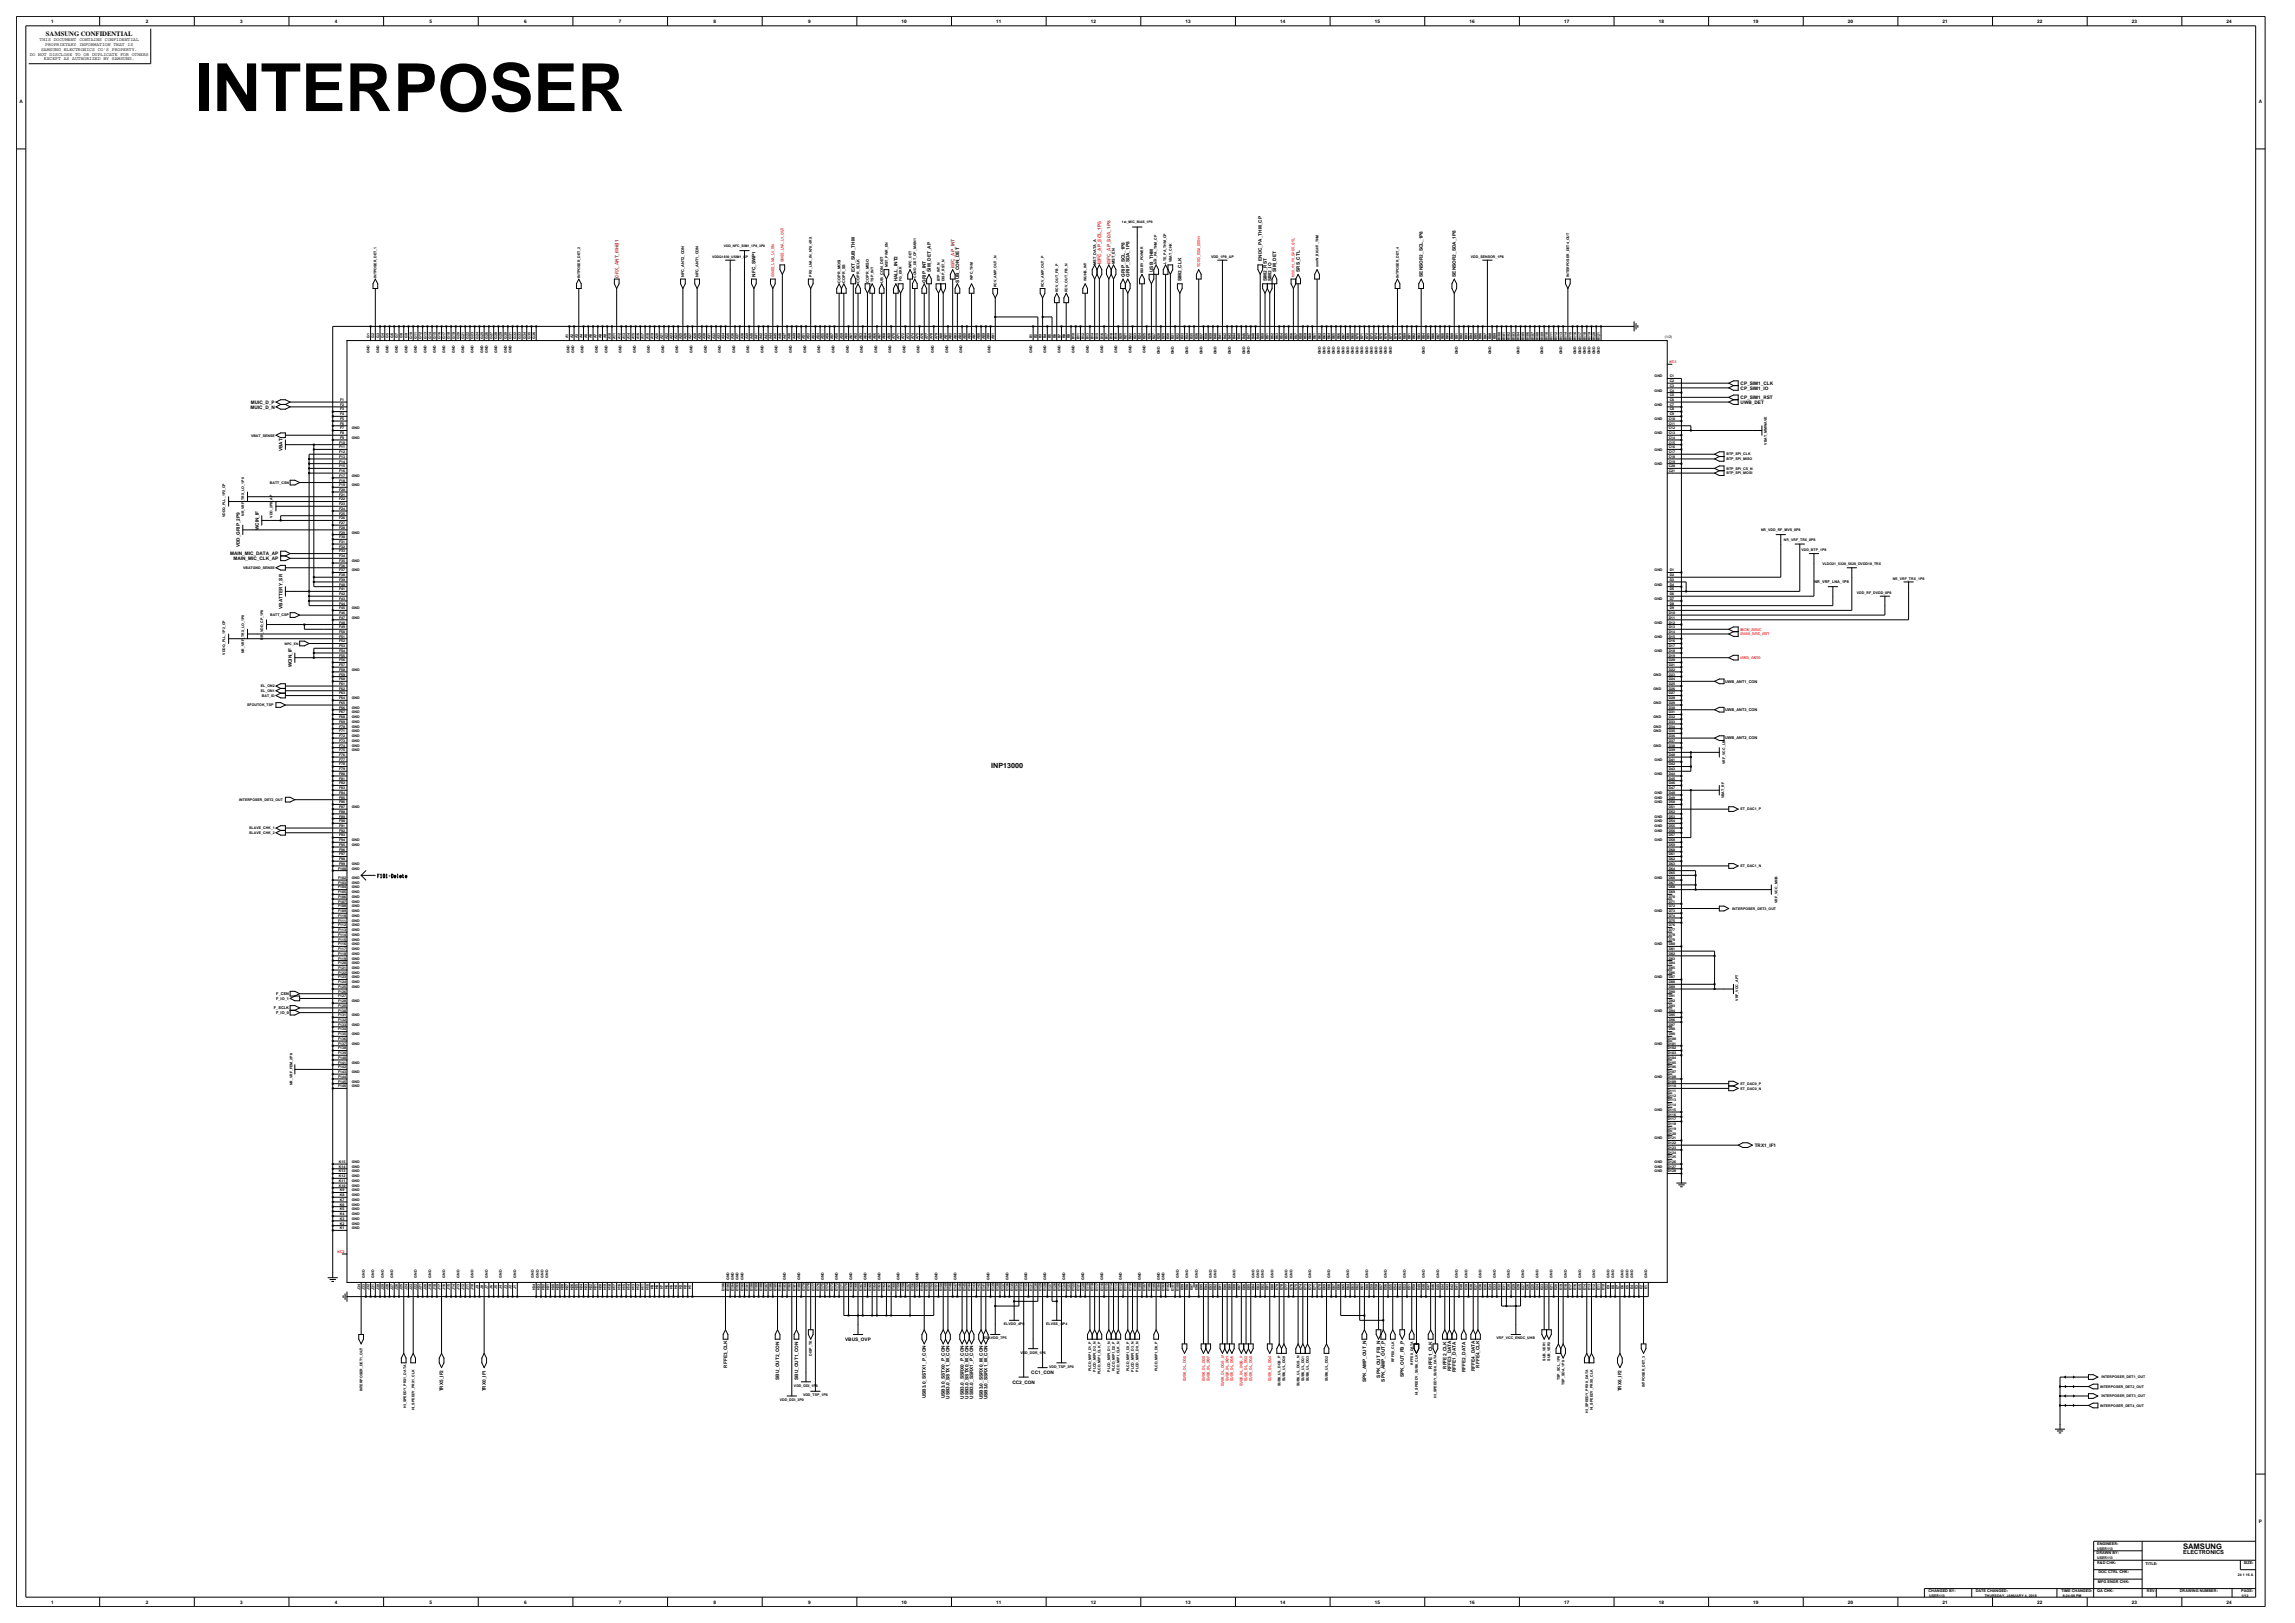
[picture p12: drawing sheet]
<svg xmlns="http://www.w3.org/2000/svg" width="420mm" height="297mm" viewBox="0 0 420 297" stroke-linecap="round" stroke-linejoin="round" font-family="sans-serif">
<defs><g id="words">
<text font-size="12.1" x="35.6" y="20.3">INTERPOSER</text>
<text font-size="1.4" x="399.5" y="283.4">SAMSUNG</text>
<text font-size="1.3" x="181.4" y="140.5">INP13000</text>
<text font-size="1.2" x="8.4" y="6.5">SAMSUNG CONFIDENTIAL</text>
<text font-size="1" x="399.5" y="284.4">ELECTRONICS</text>
<g font-size=".9">
<text x="9.3" y="4.2">1</text>
<text x="26.7" y="4.2">2</text>
<text x="44" y="4.2">3</text>
<text x="61.3" y="4.2">4</text>
<text x="78.6" y="4.2">5</text>
<text x="95.9" y="4.2">6</text>
<text x="113.3" y="4.2">7</text>
<text x="130.6" y="4.2">8</text>
<text x="147.9" y="4.2">9</text>
<text x="165" y="4.2">10</text>
<text x="182.3" y="4.2">11</text>
<text x="199.6" y="4.2">12</text>
<text x="217" y="4.2">13</text>
<text x="234.3" y="4.2">14</text>
<text x="251.6" y="4.2">15</text>
<text x="268.9" y="4.2">16</text>
<text x="286.2" y="4.2">17</text>
<text x="303.6" y="4.2">18</text>
<text x="320.9" y="4.2">19</text>
<text x="338.2" y="4.2">20</text>
<text x="355.5" y="4.2">21</text>
<text x="372.8" y="4.2">22</text>
<text x="390.2" y="4.2">23</text>
<text x="407.5" y="4.2">24</text>
<text x="5.4" y="10.2">DO NOT DISCLOSE TO OR DUPLICATE FOR OTHERS</text>
<text x="7.3" y="7.6">THIS DOCUMENT CONTAINS CONFIDENTIAL</text>
<text x="7.5" y="9.3">SAMSUNG ELECTRONICS CO'S PROPERTY.</text>
<text x="8" y="11">EXCEPT AS AUTHORIZED BY SAMSUNG.</text>
<text x="8.3" y="8.4">PROPRIETARY INFORMATION THAT IS</text>
<text x="3.6" y="18.9">A</text>
<text x="413.4" y="18.9">A</text>
<text x="230.9" y="47.7" transform="rotate(-90 230.9 47.7)">ENDC_PA_THM_CP</text>
<text x="138.3" y="50.6" transform="rotate(-90 138.3 50.6)">NFC_SWP1</text>
<text x="156.5" y="49.8" transform="rotate(-90 156.5 49.8)">EXT_SUB_THM</text>
<text x="164.3" y="51.5" transform="rotate(-90 164.3 51.5)">HALL_INT2</text>
<text x="169.4" y="51.7" transform="rotate(-90 169.4 51.7)">GRIP_INT</text>
<text x="170.3" y="49.8" transform="rotate(-90 170.3 49.8)">SIM_DET_AP</text>
<text x="175.5" y="51.7" transform="rotate(-90 175.5 51.7)">SUB_CON_DET</text>
<text x="205.8" y="50.6" transform="rotate(-90 205.8 50.6)">GRIP_SCL_1P8</text>
<text x="206.7" y="50.6" transform="rotate(-90 206.7 50.6)">GRIP_SDA_1P8</text>
<text x="211" y="49.8" transform="rotate(-90 211 49.8)">USB_THM</text>
<text x="216.2" y="51.5" transform="rotate(-90 216.2 51.5)">SIM2_CLK</text>
<text x="231.8" y="51.5" transform="rotate(-90 231.8 51.5)">SIM2_RST</text>
<text x="232.7" y="51.5" transform="rotate(-90 232.7 51.5)">SIM2_IO</text>
<text x="233.5" y="49.8" transform="rotate(-90 233.5 49.8)">SIM_DET</text>
<text x="237.9" y="49.8" transform="rotate(-90 237.9 49.8)">SRS_CTL</text>
<text x="260.4" y="50.6" transform="rotate(-90 260.4 50.6)">SENSOR2_SCL_1P8</text>
<text x="266.4" y="50.6" transform="rotate(-90 266.4 50.6)">SENSOR2_SDA_1P8</text>
<text x="318.5" y="71.3">CP_SIM1_IO</text>
<text x="318.5" y="70.4">CP_SIM1_CLK</text>
<text x="45.9" y="74.8">MUIC_D_N</text>
<text x="45.9" y="73.9">MUIC_D_P</text>
<text x="318.5" y="73">CP_SIM1_RST</text>
<text x="318.5" y="73.9">UWB_DET</text>
<text x="51.7" y="82.5" transform="rotate(-90 51.7 82.5)">VBAT</text>
<text x="42.1" y="101.6">MAIN_MIC_DATA_AP</text>
<text x="43.9" y="100.2" transform="rotate(-90 43.9 100.2)">VDD_GRIP_2P9</text>
<text x="47.4" y="97" transform="rotate(-90 47.4 97)">WCIN_IF</text>
<text x="42.7" y="102.5">MAIN_MIC_CLK_AP</text>
<text x="51.7" y="111.4" transform="rotate(-90 51.7 111.4)">VBATTERY_SR</text>
<text x="53.4" y="122.1" transform="rotate(-90 53.4 122.1)">WCIN_IF</text>
<text x="321.1" y="209.9">TRX1_IF1</text>
<text x="154.7" y="245.4">VBUS_OVP</text>
<text x="133.1" y="250.3" transform="rotate(-90 133.1 250.3)">RFFE3_CLK</text>
<text x="188.7" y="251.4">CC1_CON</text>
<text x="262.1" y="250.5" transform="rotate(-90 262.1 250.5)">RFFE1_CLK</text>
<text x="264.7" y="250.5" transform="rotate(-90 264.7 250.5)">RFFE2_CLK</text>
<text x="265.6" y="250.9" transform="rotate(-90 265.6 250.9)">RFFE3_DATA</text>
<text x="266.4" y="251.1" transform="rotate(-90 266.4 251.1)">RFFE1_DATA</text>
<text x="268.2" y="251.1" transform="rotate(-90 268.2 251.1)">RFFE2_DATA</text>
<text x="269.9" y="250.9" transform="rotate(-90 269.9 250.9)">RFFE4_DATA</text>
<text x="270.8" y="250.3" transform="rotate(-90 270.8 250.3)">RFFE4_CLK</text>
<text x="81.1" y="254.6" transform="rotate(-90 81.1 254.6)">TRX5_IF2</text>
<text x="88.9" y="254.6" transform="rotate(-90 88.9 254.6)">TRX0_IF1</text>
<text x="142.6" y="252.5" transform="rotate(-90 142.6 252.5)">SBU_OUT2_CON</text>
<text x="146.1" y="252.5" transform="rotate(-90 146.1 252.5)">SBU_OUT1_CON</text>
<text x="169.4" y="255.8" transform="rotate(-90 169.4 255.8)">USB3.0_SSTX1_P_CON</text>
<text x="172.9" y="255.8" transform="rotate(-90 172.9 255.8)">USB3.0_SSTX0_P_CON</text>
<text x="173.8" y="256" transform="rotate(-90 173.8 256)">USB3.0_SSTX1_M_CON</text>
<text x="176.4" y="255.9" transform="rotate(-90 176.4 255.9)">USB3.0_SSRX0_P_CON</text>
<text x="177.2" y="256" transform="rotate(-90 177.2 256)">USB3.0_SSTX0_M_CON</text>
<text x="178.1" y="255.9" transform="rotate(-90 178.1 255.9)">USB3.0_SSRX1_P_CON</text>
<text x="179.9" y="256.1" transform="rotate(-90 179.9 256.1)">USB3.0_SSRX0_M_CON</text>
<text x="180.7" y="256.1" transform="rotate(-90 180.7 256.1)">USB3.0_SSRX1_M_CON</text>
<text x="185.3" y="253.2">CC2_CON</text>
<text x="250" y="252.9" transform="rotate(-90 250 252.9)">SPK_AMP_OUT_N</text>
<text x="252.6" y="252.1" transform="rotate(-90 252.6 252.1)">SPK_OUT_FB_N</text>
<text x="253.5" y="252.8" transform="rotate(-90 253.5 252.8)">SPK_AMP_OUT_P</text>
<text x="256.9" y="252" transform="rotate(-90 256.9 252)">SPK_OUT_FB_P</text>
<text x="296.8" y="254.6" transform="rotate(-90 296.8 254.6)">TRX6_IF2</text>
<text x="413.4" y="278.7">P</text>
<text x="9.3" y="293.4">1</text>
<text x="26.7" y="293.4">2</text>
<text x="44" y="293.4">3</text>
<text x="61.3" y="293.4">4</text>
<text x="78.6" y="293.4">5</text>
<text x="95.9" y="293.4">6</text>
<text x="113.3" y="293.4">7</text>
<text x="130.6" y="293.4">8</text>
<text x="147.9" y="293.4">9</text>
<text x="165" y="293.4">10</text>
<text x="182.3" y="293.4">11</text>
<text x="199.6" y="293.4">12</text>
<text x="217" y="293.4">13</text>
<text x="234.3" y="293.4">14</text>
<text x="251.6" y="293.4">15</text>
<text x="268.9" y="293.4">16</text>
<text x="286.2" y="293.4">17</text>
<text x="303.6" y="293.4">18</text>
<text x="320.9" y="293.4">19</text>
<text x="338.2" y="293.4">20</text>
<text x="355.5" y="293.4">21</text>
<text x="372.8" y="293.4">22</text>
<text x="390.2" y="293.4">23</text>
<text x="407.5" y="293.4">24</text>
</g>
<g font-size=".9" fill="#f00">
<text x="113.2" y="50.9" transform="rotate(-90 113.2 50.9)">DRX_ANT_MHB1</text>
<text x="174.7" y="49.1" transform="rotate(-90 174.7 49.1)">MFC_AP_INT</text>
<text x="201.5" y="48.2" transform="rotate(-90 201.5 48.2)">MFC_AP_SCL_1P8</text>
<text x="203.2" y="48.2" transform="rotate(-90 203.2 48.2)">MFC_AP_SDA_1P8</text>
</g>
<g font-size=".7">
<text x="221.6" y="47.2">VDD_1P8_AP</text>
<text x="269.2" y="47.2">VDD_SENSOR_1P8</text>
<text x="68.9" y="50.9" transform="rotate(-90 68.9 50.9)">INTPOSER_DET_1</text>
<text x="106.2" y="50.9" transform="rotate(-90 106.2 50.9)">INTPOSER_DET_2</text>
<text x="125.2" y="50.6" transform="rotate(-90 125.2 50.6)">NFC_ANT2_CON</text>
<text x="127.8" y="50.6" transform="rotate(-90 127.8 50.6)">NFC_ANT1_CON</text>
<text x="148.6" y="50.6" transform="rotate(-90 148.6 50.6)">PRX_LNA_IN_N78_4RX</text>
<text x="153.8" y="51.7" transform="rotate(-90 153.8 51.7)">COPR_MOSI</text>
<text x="154.7" y="51.7" transform="rotate(-90 154.7 51.7)">COPR_SS</text>
<text x="157.3" y="51.7" transform="rotate(-90 157.3 51.7)">COPR_SCLK</text>
<text x="159" y="51.7" transform="rotate(-90 159 51.7)">COPR_MISO</text>
<text x="159.8" y="51.6" transform="rotate(-90 159.8 51.6)">TSP_INT</text>
<text x="161.6" y="51.7" transform="rotate(-90 161.6 51.7)">UB_CON_DET</text>
<text x="162.5" y="48.9" transform="rotate(-90 162.5 48.9)">MST_PWR_EN</text>
<text x="165.1" y="51.5" transform="rotate(-90 165.1 51.5)">FG_ERR</text>
<text x="166.8" y="49.1" transform="rotate(-90 166.8 49.1)">WPC_DET</text>
<text x="167.6" y="50.9" transform="rotate(-90 167.6 50.9)">COND_DET_CP_MAIN1</text>
<text x="172" y="51.5" transform="rotate(-90 172 51.5)">BTP_INT_N</text>
<text x="172.8" y="51.5" transform="rotate(-90 172.8 51.5)">DISP_RST_N</text>
<text x="178" y="51.3" transform="rotate(-90 178 51.3)">WPC_THM</text>
<text x="182.4" y="52.6" transform="rotate(-90 182.4 52.6)">RCV_AMP_OUT_N</text>
<text x="191" y="52.6" transform="rotate(-90 191 52.6)">RCV_AMP_OUT_P</text>
<text x="193.6" y="53.4" transform="rotate(-90 193.6 53.4)">RCV_OUT_FB_P</text>
<text x="195.4" y="53.4" transform="rotate(-90 195.4 53.4)">RCV_OUT_FB_N</text>
<text x="198.8" y="51.5" transform="rotate(-90 198.8 51.5)">WUHB_INT</text>
<text x="200.6" y="48.5" transform="rotate(-90 200.6 48.5)">MST_DATA_A</text>
<text x="204" y="48.3" transform="rotate(-90 204 48.3)">MST_EN</text>
<text x="209.2" y="50" transform="rotate(-90 209.2 50)">BIXBY_POWER</text>
<text x="211.7" y="48.2" transform="rotate(-90 211.7 48.2)">NR_PA_THM_CP</text>
<text x="213.4" y="48.2" transform="rotate(-90 213.4 48.2)">LTE_PA_THM_CP</text>
<text x="214.4" y="48" transform="rotate(-90 214.4 48)">VBAT_CHK</text>
<text x="241.3" y="48.9" transform="rotate(-90 241.3 48.9)">mmW_RIGHT_THM</text>
<text x="256" y="50.9" transform="rotate(-90 256 50.9)">INTPOSER_DET_4</text>
<text x="287.2" y="50.6" transform="rotate(-90 287.2 50.6)">INTERPOSER_DET4_OUT</text>
<text x="67.6" y="64.6" transform="rotate(-90 67.6 64.6)">GND</text>
<text x="67.6" y="61.9" transform="rotate(-90 67.6 61.9)">G1</text>
<text x="68.5" y="61.9" transform="rotate(-90 68.5 61.9)">G2</text>
<text x="69.4" y="64.6" transform="rotate(-90 69.4 64.6)">GND</text>
<text x="69.4" y="61.9" transform="rotate(-90 69.4 61.9)">G3</text>
<text x="70.2" y="61.9" transform="rotate(-90 70.2 61.9)">G4</text>
<text x="71.1" y="64.6" transform="rotate(-90 71.1 64.6)">GND</text>
<text x="71.1" y="61.9" transform="rotate(-90 71.1 61.9)">G5</text>
<text x="72" y="61.9" transform="rotate(-90 72 61.9)">G6</text>
<text x="72.8" y="64.6" transform="rotate(-90 72.8 64.6)">GND</text>
<text x="72.8" y="61.9" transform="rotate(-90 72.8 61.9)">G7</text>
<text x="73.7" y="61.9" transform="rotate(-90 73.7 61.9)">G8</text>
<text x="74.5" y="64.6" transform="rotate(-90 74.5 64.6)">GND</text>
<text x="74.5" y="61.9" transform="rotate(-90 74.5 61.9)">G9</text>
<text x="75.4" y="62.1" transform="rotate(-90 75.4 62.1)">G10</text>
<text x="76.3" y="64.6" transform="rotate(-90 76.3 64.6)">GND</text>
<text x="76.3" y="62.1" transform="rotate(-90 76.3 62.1)">G11</text>
<text x="77.2" y="62.1" transform="rotate(-90 77.2 62.1)">G12</text>
<text x="78" y="64.6" transform="rotate(-90 78 64.6)">GND</text>
<text x="78" y="62.1" transform="rotate(-90 78 62.1)">G13</text>
<text x="78.9" y="62.1" transform="rotate(-90 78.9 62.1)">G14</text>
<text x="79.8" y="64.6" transform="rotate(-90 79.8 64.6)">GND</text>
<text x="79.8" y="62.1" transform="rotate(-90 79.8 62.1)">G15</text>
<text x="80.6" y="62.1" transform="rotate(-90 80.6 62.1)">G16</text>
<text x="81.5" y="64.6" transform="rotate(-90 81.5 64.6)">GND</text>
<text x="81.5" y="62.1" transform="rotate(-90 81.5 62.1)">G17</text>
<text x="82.3" y="62.1" transform="rotate(-90 82.3 62.1)">G18</text>
<text x="83.2" y="64.6" transform="rotate(-90 83.2 64.6)">GND</text>
<text x="83.2" y="62.1" transform="rotate(-90 83.2 62.1)">G19</text>
<text x="84.1" y="62.1" transform="rotate(-90 84.1 62.1)">G20</text>
<text x="84.9" y="64.6" transform="rotate(-90 84.9 64.6)">GND</text>
<text x="84.9" y="62.1" transform="rotate(-90 84.9 62.1)">G21</text>
<text x="85.8" y="62.1" transform="rotate(-90 85.8 62.1)">G22</text>
<text x="86.7" y="64.6" transform="rotate(-90 86.7 64.6)">GND</text>
<text x="86.7" y="62.1" transform="rotate(-90 86.7 62.1)">G23</text>
<text x="87.5" y="62.1" transform="rotate(-90 87.5 62.1)">G24</text>
<text x="88.4" y="64.6" transform="rotate(-90 88.4 64.6)">GND</text>
<text x="88.4" y="62.1" transform="rotate(-90 88.4 62.1)">G25</text>
<text x="89.3" y="64.6" transform="rotate(-90 89.3 64.6)">GND</text>
<text x="89.3" y="62.1" transform="rotate(-90 89.3 62.1)">G26</text>
<text x="90.1" y="62.1" transform="rotate(-90 90.1 62.1)">G27</text>
<text x="91" y="64.6" transform="rotate(-90 91 64.6)">GND</text>
<text x="91" y="62.1" transform="rotate(-90 91 62.1)">G28</text>
<text x="91.9" y="62.1" transform="rotate(-90 91.9 62.1)">G29</text>
<text x="92.7" y="64.6" transform="rotate(-90 92.7 64.6)">GND</text>
<text x="92.7" y="62.1" transform="rotate(-90 92.7 62.1)">G30</text>
<text x="93.6" y="64.6" transform="rotate(-90 93.6 64.6)">GND</text>
<text x="93.6" y="62.1" transform="rotate(-90 93.6 62.1)">G31</text>
<text x="94.5" y="62.1" transform="rotate(-90 94.5 62.1)">G32</text>
<text x="95.3" y="62.1" transform="rotate(-90 95.3 62.1)">G33</text>
<text x="96.2" y="62.1" transform="rotate(-90 96.2 62.1)">G34</text>
<text x="97.1" y="62.1" transform="rotate(-90 97.1 62.1)">G35</text>
<text x="97.9" y="62.1" transform="rotate(-90 97.9 62.1)">G36</text>
<text x="104" y="61.9" transform="rotate(-90 104 61.9)">A1</text>
<text x="104.2" y="64.6" transform="rotate(-90 104.2 64.6)">GND</text>
<text x="104.9" y="61.9" transform="rotate(-90 104.9 61.9)">A2</text>
<text x="105.1" y="64.6" transform="rotate(-90 105.1 64.6)">GND</text>
<text x="105.7" y="61.9" transform="rotate(-90 105.7 61.9)">A3</text>
<text x="106.6" y="61.9" transform="rotate(-90 106.6 61.9)">A4</text>
<text x="106.8" y="64.6" transform="rotate(-90 106.8 64.6)">GND</text>
<text x="107.5" y="61.9" transform="rotate(-90 107.5 61.9)">A5</text>
<text x="108.3" y="61.9" transform="rotate(-90 108.3 61.9)">A6</text>
<text x="109.2" y="61.9" transform="rotate(-90 109.2 61.9)">A7</text>
<text x="109.4" y="64.6" transform="rotate(-90 109.4 64.6)">GND</text>
<text x="110.1" y="61.9" transform="rotate(-90 110.1 61.9)">A8</text>
<text x="110.9" y="61.9" transform="rotate(-90 110.9 61.9)">A9</text>
<text x="111.1" y="64.6" transform="rotate(-90 111.1 64.6)">GND</text>
<text x="111.8" y="62.1" transform="rotate(-90 111.8 62.1)">A10</text>
<text x="112.7" y="62.1" transform="rotate(-90 112.7 62.1)">A11</text>
<text x="113.5" y="62.1" transform="rotate(-90 113.5 62.1)">A12</text>
<text x="113.7" y="64.6" transform="rotate(-90 113.7 64.6)">GND</text>
<text x="114.4" y="62.1" transform="rotate(-90 114.4 62.1)">A13</text>
<text x="115.3" y="62.1" transform="rotate(-90 115.3 62.1)">A14</text>
<text x="116.1" y="62.1" transform="rotate(-90 116.1 62.1)">A15</text>
<text x="116.3" y="64.6" transform="rotate(-90 116.3 64.6)">GND</text>
<text x="117" y="62.1" transform="rotate(-90 117 62.1)">A16</text>
<text x="117.9" y="62.1" transform="rotate(-90 117.9 62.1)">A17</text>
<text x="118.7" y="62.1" transform="rotate(-90 118.7 62.1)">A18</text>
<text x="118.9" y="64.6" transform="rotate(-90 118.9 64.6)">GND</text>
<text x="119.6" y="62.1" transform="rotate(-90 119.6 62.1)">A19</text>
<text x="120.4" y="62.1" transform="rotate(-90 120.4 62.1)">A20</text>
<text x="121.3" y="62.1" transform="rotate(-90 121.3 62.1)">A21</text>
<text x="121.5" y="64.6" transform="rotate(-90 121.5 64.6)">GND</text>
<text x="122.2" y="62.1" transform="rotate(-90 122.2 62.1)">A22</text>
<text x="123.1" y="62.1" transform="rotate(-90 123.1 62.1)">A23</text>
<text x="123.9" y="62.1" transform="rotate(-90 123.9 62.1)">A24</text>
<text x="124.1" y="64.6" transform="rotate(-90 124.1 64.6)">GND</text>
<text x="124.8" y="62.1" transform="rotate(-90 124.8 62.1)">A25</text>
<text x="125.6" y="62.1" transform="rotate(-90 125.6 62.1)">A26</text>
<text x="126.5" y="62.1" transform="rotate(-90 126.5 62.1)">A27</text>
<text x="126.7" y="64.6" transform="rotate(-90 126.7 64.6)">GND</text>
<text x="127.4" y="62.1" transform="rotate(-90 127.4 62.1)">A28</text>
<text x="128.2" y="62.1" transform="rotate(-90 128.2 62.1)">A29</text>
<text x="129.1" y="62.1" transform="rotate(-90 129.1 62.1)">A30</text>
<text x="129.3" y="64.6" transform="rotate(-90 129.3 64.6)">GND</text>
<text x="130" y="62.1" transform="rotate(-90 130 62.1)">A31</text>
<text x="130.9" y="62.1" transform="rotate(-90 130.9 62.1)">A32</text>
<text x="131.7" y="62.1" transform="rotate(-90 131.7 62.1)">A33</text>
<text x="131.9" y="64.6" transform="rotate(-90 131.9 64.6)">GND</text>
<text x="132.6" y="62.1" transform="rotate(-90 132.6 62.1)">A34</text>
<text x="133.4" y="62.1" transform="rotate(-90 133.4 62.1)">A35</text>
<text x="134.3" y="62.1" transform="rotate(-90 134.3 62.1)">A36</text>
<text x="134.5" y="64.6" transform="rotate(-90 134.5 64.6)">GND</text>
<text x="135.2" y="62.1" transform="rotate(-90 135.2 62.1)">A37</text>
<text x="136" y="62.1" transform="rotate(-90 136 62.1)">A38</text>
<text x="136.9" y="62.1" transform="rotate(-90 136.9 62.1)">A39</text>
<text x="137.1" y="64.6" transform="rotate(-90 137.1 64.6)">GND</text>
<text x="137.8" y="62.1" transform="rotate(-90 137.8 62.1)">A40</text>
<text x="138.6" y="62.1" transform="rotate(-90 138.6 62.1)">A41</text>
<text x="139.5" y="62.1" transform="rotate(-90 139.5 62.1)">A42</text>
<text x="139.7" y="64.6" transform="rotate(-90 139.7 64.6)">GND</text>
<text x="140.4" y="62.1" transform="rotate(-90 140.4 62.1)">A43</text>
<text x="141.2" y="62.1" transform="rotate(-90 141.2 62.1)">A44</text>
<text x="142.1" y="62.1" transform="rotate(-90 142.1 62.1)">A45</text>
<text x="142.3" y="64.6" transform="rotate(-90 142.3 64.6)">GND</text>
<text x="143" y="62.1" transform="rotate(-90 143 62.1)">A46</text>
<text x="143.8" y="62.1" transform="rotate(-90 143.8 62.1)">A47</text>
<text x="144.7" y="62.1" transform="rotate(-90 144.7 62.1)">A48</text>
<text x="144.9" y="64.6" transform="rotate(-90 144.9 64.6)">GND</text>
<text x="145.6" y="62.1" transform="rotate(-90 145.6 62.1)">A49</text>
<text x="146.4" y="62.1" transform="rotate(-90 146.4 62.1)">A50</text>
<text x="147.3" y="62.1" transform="rotate(-90 147.3 62.1)">A51</text>
<text x="147.5" y="64.6" transform="rotate(-90 147.5 64.6)">GND</text>
<text x="148.2" y="62.1" transform="rotate(-90 148.2 62.1)">A52</text>
<text x="149" y="62.1" transform="rotate(-90 149 62.1)">A53</text>
<text x="149.9" y="62.1" transform="rotate(-90 149.9 62.1)">A54</text>
<text x="150.1" y="64.6" transform="rotate(-90 150.1 64.6)">GND</text>
<text x="150.8" y="62.1" transform="rotate(-90 150.8 62.1)">A55</text>
<text x="151.6" y="62.1" transform="rotate(-90 151.6 62.1)">A56</text>
<text x="152.5" y="62.1" transform="rotate(-90 152.5 62.1)">A57</text>
<text x="152.7" y="64.6" transform="rotate(-90 152.7 64.6)">GND</text>
<text x="153.4" y="62.1" transform="rotate(-90 153.4 62.1)">A58</text>
<text x="154.2" y="62.1" transform="rotate(-90 154.2 62.1)">A59</text>
<text x="155.1" y="62.1" transform="rotate(-90 155.1 62.1)">A60</text>
<text x="155.3" y="64.6" transform="rotate(-90 155.3 64.6)">GND</text>
<text x="156" y="62.1" transform="rotate(-90 156 62.1)">A61</text>
<text x="156.8" y="62.1" transform="rotate(-90 156.8 62.1)">A62</text>
<text x="157.7" y="62.1" transform="rotate(-90 157.7 62.1)">A63</text>
<text x="157.9" y="64.6" transform="rotate(-90 157.9 64.6)">GND</text>
<text x="158.6" y="62.1" transform="rotate(-90 158.6 62.1)">A64</text>
<text x="159.4" y="62.1" transform="rotate(-90 159.4 62.1)">A65</text>
<text x="160.3" y="62.1" transform="rotate(-90 160.3 62.1)">A66</text>
<text x="160.5" y="64.6" transform="rotate(-90 160.5 64.6)">GND</text>
<text x="161.2" y="62.1" transform="rotate(-90 161.2 62.1)">A67</text>
<text x="162" y="62.1" transform="rotate(-90 162 62.1)">A68</text>
<text x="162.9" y="62.1" transform="rotate(-90 162.9 62.1)">A69</text>
<text x="163.1" y="64.6" transform="rotate(-90 163.1 64.6)">GND</text>
<text x="163.7" y="62.1" transform="rotate(-90 163.7 62.1)">A70</text>
<text x="164.6" y="62.1" transform="rotate(-90 164.6 62.1)">A71</text>
<text x="165.5" y="62.1" transform="rotate(-90 165.5 62.1)">A72</text>
<text x="165.7" y="64.6" transform="rotate(-90 165.7 64.6)">GND</text>
<text x="166.4" y="62.1" transform="rotate(-90 166.4 62.1)">A73</text>
<text x="167.2" y="62.1" transform="rotate(-90 167.2 62.1)">A74</text>
<text x="168.1" y="62.1" transform="rotate(-90 168.1 62.1)">A75</text>
<text x="168.3" y="64.6" transform="rotate(-90 168.3 64.6)">GND</text>
<text x="169" y="62.1" transform="rotate(-90 169 62.1)">A76</text>
<text x="169.8" y="62.1" transform="rotate(-90 169.8 62.1)">A77</text>
<text x="170.7" y="62.1" transform="rotate(-90 170.7 62.1)">A78</text>
<text x="170.9" y="64.6" transform="rotate(-90 170.9 64.6)">GND</text>
<text x="171.5" y="62.1" transform="rotate(-90 171.5 62.1)">A79</text>
<text x="172.4" y="62.1" transform="rotate(-90 172.4 62.1)">A80</text>
<text x="173.3" y="62.1" transform="rotate(-90 173.3 62.1)">A81</text>
<text x="173.5" y="64.6" transform="rotate(-90 173.5 64.6)">GND</text>
<text x="174.2" y="62.1" transform="rotate(-90 174.2 62.1)">A82</text>
<text x="175" y="62.1" transform="rotate(-90 175 62.1)">A83</text>
<text x="175.9" y="62.1" transform="rotate(-90 175.9 62.1)">A84</text>
<text x="176.1" y="64.6" transform="rotate(-90 176.1 64.6)">GND</text>
<text x="176.7" y="62.1" transform="rotate(-90 176.7 62.1)">A85</text>
<text x="177.6" y="62.1" transform="rotate(-90 177.6 62.1)">A86</text>
<text x="178.5" y="62.1" transform="rotate(-90 178.5 62.1)">A87</text>
<text x="179.3" y="62.1" transform="rotate(-90 179.3 62.1)">A88</text>
<text x="180.2" y="62.1" transform="rotate(-90 180.2 62.1)">A89</text>
<text x="181.1" y="62.1" transform="rotate(-90 181.1 62.1)">A90</text>
<text x="181.3" y="64.6" transform="rotate(-90 181.3 64.6)">GND</text>
<text x="181.9" y="62.1" transform="rotate(-90 181.9 62.1)">A91</text>
<text x="188.9" y="64.6" transform="rotate(-90 188.9 64.6)">GND</text>
<text x="188.9" y="61.9" transform="rotate(-90 188.9 61.9)">B1</text>
<text x="189.7" y="61.9" transform="rotate(-90 189.7 61.9)">B2</text>
<text x="190.6" y="61.9" transform="rotate(-90 190.6 61.9)">B3</text>
<text x="191.5" y="64.6" transform="rotate(-90 191.5 64.6)">GND</text>
<text x="191.5" y="61.9" transform="rotate(-90 191.5 61.9)">B4</text>
<text x="192.3" y="61.9" transform="rotate(-90 192.3 61.9)">B5</text>
<text x="193.2" y="61.9" transform="rotate(-90 193.2 61.9)">B6</text>
<text x="194.1" y="64.6" transform="rotate(-90 194.1 64.6)">GND</text>
<text x="194.1" y="61.9" transform="rotate(-90 194.1 61.9)">B7</text>
<text x="194.9" y="61.9" transform="rotate(-90 194.9 61.9)">B8</text>
<text x="195.8" y="61.9" transform="rotate(-90 195.8 61.9)">B9</text>
<text x="196.7" y="64.6" transform="rotate(-90 196.7 64.6)">GND</text>
<text x="196.7" y="62.1" transform="rotate(-90 196.7 62.1)">B10</text>
<text x="197.5" y="62.1" transform="rotate(-90 197.5 62.1)">B11</text>
<text x="198.4" y="62.1" transform="rotate(-90 198.4 62.1)">B12</text>
<text x="199.3" y="64.6" transform="rotate(-90 199.3 64.6)">GND</text>
<text x="199.3" y="62.1" transform="rotate(-90 199.3 62.1)">B13</text>
<text x="200.1" y="62.1" transform="rotate(-90 200.1 62.1)">B14</text>
<text x="201" y="62.1" transform="rotate(-90 201 62.1)">B15</text>
<text x="201.9" y="64.6" transform="rotate(-90 201.9 64.6)">GND</text>
<text x="201.9" y="62.1" transform="rotate(-90 201.9 62.1)">B16</text>
<text x="202.7" y="62.1" transform="rotate(-90 202.7 62.1)">B17</text>
<text x="203.6" y="62.1" transform="rotate(-90 203.6 62.1)">B18</text>
<text x="204.5" y="64.6" transform="rotate(-90 204.5 64.6)">GND</text>
<text x="204.5" y="62.1" transform="rotate(-90 204.5 62.1)">B19</text>
<text x="205.3" y="62.1" transform="rotate(-90 205.3 62.1)">B20</text>
<text x="206.2" y="62.1" transform="rotate(-90 206.2 62.1)">B21</text>
<text x="207.1" y="64.6" transform="rotate(-90 207.1 64.6)">GND</text>
<text x="207.1" y="62.1" transform="rotate(-90 207.1 62.1)">B22</text>
<text x="207.9" y="62.1" transform="rotate(-90 207.9 62.1)">B23</text>
<text x="208.8" y="62.1" transform="rotate(-90 208.8 62.1)">B24</text>
<text x="209.7" y="64.6" transform="rotate(-90 209.7 64.6)">GND</text>
<text x="209.7" y="62.1" transform="rotate(-90 209.7 62.1)">B25</text>
<text x="210.5" y="62.1" transform="rotate(-90 210.5 62.1)">B26</text>
<text x="211.4" y="62.1" transform="rotate(-90 211.4 62.1)">B27</text>
<text x="212.3" y="64.9" transform="rotate(-90 212.3 64.9)">GND</text>
<text x="212.3" y="62.1" transform="rotate(-90 212.3 62.1)">B28</text>
<text x="213.1" y="62.1" transform="rotate(-90 213.1 62.1)">B29</text>
<text x="214" y="62.1" transform="rotate(-90 214 62.1)">B30</text>
<text x="214.8" y="64.9" transform="rotate(-90 214.8 64.9)">GND</text>
<text x="214.8" y="62.1" transform="rotate(-90 214.8 62.1)">B31</text>
<text x="215.7" y="62.1" transform="rotate(-90 215.7 62.1)">B32</text>
<text x="216.6" y="62.1" transform="rotate(-90 216.6 62.1)">B33</text>
<text x="217.4" y="64.9" transform="rotate(-90 217.4 64.9)">GND</text>
<text x="217.4" y="62.1" transform="rotate(-90 217.4 62.1)">B34</text>
<text x="218.3" y="62.1" transform="rotate(-90 218.3 62.1)">B35</text>
<text x="219.2" y="62.1" transform="rotate(-90 219.2 62.1)">B36</text>
<text x="220.1" y="64.9" transform="rotate(-90 220.1 64.9)">GND</text>
<text x="220.1" y="62.1" transform="rotate(-90 220.1 62.1)">B37</text>
<text x="220.9" y="62.1" transform="rotate(-90 220.9 62.1)">B38</text>
<text x="221.8" y="62.1" transform="rotate(-90 221.8 62.1)">B39</text>
<text x="222.6" y="64.9" transform="rotate(-90 222.6 64.9)">GND</text>
<text x="222.6" y="62.1" transform="rotate(-90 222.6 62.1)">B40</text>
<text x="223.5" y="62.1" transform="rotate(-90 223.5 62.1)">B41</text>
<text x="224.4" y="62.1" transform="rotate(-90 224.4 62.1)">B42</text>
<text x="225.2" y="64.9" transform="rotate(-90 225.2 64.9)">GND</text>
<text x="225.2" y="62.1" transform="rotate(-90 225.2 62.1)">B43</text>
<text x="226.1" y="62.1" transform="rotate(-90 226.1 62.1)">B44</text>
<text x="227" y="62.1" transform="rotate(-90 227 62.1)">B45</text>
<text x="227.8" y="64.9" transform="rotate(-90 227.8 64.9)">GND</text>
<text x="227.8" y="62.1" transform="rotate(-90 227.8 62.1)">B46</text>
<text x="228.7" y="64.9" transform="rotate(-90 228.7 64.9)">GND</text>
<text x="228.7" y="62.1" transform="rotate(-90 228.7 62.1)">B47</text>
<text x="229.6" y="62.1" transform="rotate(-90 229.6 62.1)">B48</text>
<text x="230.4" y="62.1" transform="rotate(-90 230.4 62.1)">B49</text>
<text x="231.3" y="62.1" transform="rotate(-90 231.3 62.1)">B50</text>
<text x="232.2" y="62.1" transform="rotate(-90 232.2 62.1)">B51</text>
<text x="233" y="62.1" transform="rotate(-90 233 62.1)">B52</text>
<text x="233.9" y="62.1" transform="rotate(-90 233.9 62.1)">B53</text>
<text x="234.8" y="62.1" transform="rotate(-90 234.8 62.1)">B54</text>
<text x="235.6" y="62.1" transform="rotate(-90 235.6 62.1)">B55</text>
<text x="236.5" y="62.1" transform="rotate(-90 236.5 62.1)">B56</text>
<text x="237.4" y="62.1" transform="rotate(-90 237.4 62.1)">B57</text>
<text x="238.2" y="62.1" transform="rotate(-90 238.2 62.1)">B58</text>
<text x="239.1" y="62.1" transform="rotate(-90 239.1 62.1)">B59</text>
<text x="240" y="62.1" transform="rotate(-90 240 62.1)">B60</text>
<text x="240.8" y="62.1" transform="rotate(-90 240.8 62.1)">B61</text>
<text x="241.7" y="64.9" transform="rotate(-90 241.7 64.9)">GND</text>
<text x="241.7" y="62.1" transform="rotate(-90 241.7 62.1)">B62</text>
<text x="242.6" y="64.9" transform="rotate(-90 242.6 64.9)">GND</text>
<text x="242.6" y="62.1" transform="rotate(-90 242.6 62.1)">B63</text>
<text x="243.4" y="64.9" transform="rotate(-90 243.4 64.9)">GND</text>
<text x="243.4" y="62.1" transform="rotate(-90 243.4 62.1)">B64</text>
<text x="244.3" y="64.9" transform="rotate(-90 244.3 64.9)">GND</text>
<text x="244.3" y="62.1" transform="rotate(-90 244.3 62.1)">B65</text>
<text x="245.2" y="64.9" transform="rotate(-90 245.2 64.9)">GND</text>
<text x="245.2" y="62.1" transform="rotate(-90 245.2 62.1)">B66</text>
<text x="246" y="64.9" transform="rotate(-90 246 64.9)">GND</text>
<text x="246" y="62.1" transform="rotate(-90 246 62.1)">B67</text>
<text x="246.9" y="64.9" transform="rotate(-90 246.9 64.9)">GND</text>
<text x="246.9" y="62.1" transform="rotate(-90 246.9 62.1)">B68</text>
<text x="247.8" y="64.9" transform="rotate(-90 247.8 64.9)">GND</text>
<text x="247.8" y="62.1" transform="rotate(-90 247.8 62.1)">B69</text>
<text x="248.6" y="64.9" transform="rotate(-90 248.6 64.9)">GND</text>
<text x="248.6" y="62.1" transform="rotate(-90 248.6 62.1)">B70</text>
<text x="249.5" y="64.9" transform="rotate(-90 249.5 64.9)">GND</text>
<text x="249.5" y="62.1" transform="rotate(-90 249.5 62.1)">B71</text>
<text x="250.4" y="64.9" transform="rotate(-90 250.4 64.9)">GND</text>
<text x="250.4" y="62.1" transform="rotate(-90 250.4 62.1)">B72</text>
<text x="251.2" y="64.9" transform="rotate(-90 251.2 64.9)">GND</text>
<text x="251.2" y="62.1" transform="rotate(-90 251.2 62.1)">B73</text>
<text x="252.1" y="64.9" transform="rotate(-90 252.1 64.9)">GND</text>
<text x="252.1" y="62.1" transform="rotate(-90 252.1 62.1)">B74</text>
<text x="252.9" y="64.9" transform="rotate(-90 252.9 64.9)">GND</text>
<text x="252.9" y="62.1" transform="rotate(-90 252.9 62.1)">B75</text>
<text x="253.8" y="64.9" transform="rotate(-90 253.8 64.9)">GND</text>
<text x="253.8" y="62.1" transform="rotate(-90 253.8 62.1)">B76</text>
<text x="254.7" y="64.9" transform="rotate(-90 254.7 64.9)">GND</text>
<text x="254.7" y="62.1" transform="rotate(-90 254.7 62.1)">B77</text>
<text x="255.6" y="62.1" transform="rotate(-90 255.6 62.1)">B78</text>
<text x="256.4" y="62.1" transform="rotate(-90 256.4 62.1)">B79</text>
<text x="257.3" y="62.1" transform="rotate(-90 257.3 62.1)">B80</text>
<text x="258.2" y="62.1" transform="rotate(-90 258.2 62.1)">B81</text>
<text x="259" y="62.1" transform="rotate(-90 259 62.1)">B82</text>
<text x="259.9" y="62.1" transform="rotate(-90 259.9 62.1)">B83</text>
<text x="260.7" y="64.9" transform="rotate(-90 260.7 64.9)">GND</text>
<text x="260.7" y="62.1" transform="rotate(-90 260.7 62.1)">B84</text>
<text x="261.6" y="62.1" transform="rotate(-90 261.6 62.1)">B85</text>
<text x="262.5" y="62.1" transform="rotate(-90 262.5 62.1)">B86</text>
<text x="263.4" y="62.1" transform="rotate(-90 263.4 62.1)">B87</text>
<text x="264.2" y="62.1" transform="rotate(-90 264.2 62.1)">B88</text>
<text x="265.1" y="62.1" transform="rotate(-90 265.1 62.1)">B89</text>
<text x="265.9" y="62.1" transform="rotate(-90 265.9 62.1)">B90</text>
<text x="266.8" y="64.9" transform="rotate(-90 266.8 64.9)">GND</text>
<text x="266.8" y="62.1" transform="rotate(-90 266.8 62.1)">B91</text>
<text x="267.7" y="62.1" transform="rotate(-90 267.7 62.1)">B92</text>
<text x="268.5" y="62.1" transform="rotate(-90 268.5 62.1)">B93</text>
<text x="269.4" y="62.1" transform="rotate(-90 269.4 62.1)">B94</text>
<text x="270.3" y="62.1" transform="rotate(-90 270.3 62.1)">B95</text>
<text x="271.2" y="62.1" transform="rotate(-90 271.2 62.1)">B96</text>
<text x="272" y="62.1" transform="rotate(-90 272 62.1)">B97</text>
<text x="272.9" y="64.9" transform="rotate(-90 272.9 64.9)">GND</text>
<text x="272.9" y="62.1" transform="rotate(-90 272.9 62.1)">B98</text>
<text x="273.7" y="62.1" transform="rotate(-90 273.7 62.1)">B99</text>
<text x="274.6" y="62.2" transform="rotate(-90 274.6 62.2)">B100</text>
<text x="275.5" y="62.2" transform="rotate(-90 275.5 62.2)">B101</text>
<text x="276.3" y="62.2" transform="rotate(-90 276.3 62.2)">B102</text>
<text x="277.2" y="62.2" transform="rotate(-90 277.2 62.2)">B103</text>
<text x="278.1" y="64.9" transform="rotate(-90 278.1 64.9)">GND</text>
<text x="278.1" y="62.2" transform="rotate(-90 278.1 62.2)">B104</text>
<text x="278.9" y="62.2" transform="rotate(-90 278.9 62.2)">B105</text>
<text x="279.8" y="62.2" transform="rotate(-90 279.8 62.2)">B106</text>
<text x="280.7" y="62.2" transform="rotate(-90 280.7 62.2)">B107</text>
<text x="281.5" y="62.2" transform="rotate(-90 281.5 62.2)">B108</text>
<text x="282.4" y="64.9" transform="rotate(-90 282.4 64.9)">GND</text>
<text x="282.4" y="62.2" transform="rotate(-90 282.4 62.2)">B109</text>
<text x="283.3" y="62.2" transform="rotate(-90 283.3 62.2)">B110</text>
<text x="284.1" y="62.2" transform="rotate(-90 284.1 62.2)">B111</text>
<text x="285" y="62.2" transform="rotate(-90 285 62.2)">B112</text>
<text x="285.9" y="64.9" transform="rotate(-90 285.9 64.9)">GND</text>
<text x="285.9" y="62.2" transform="rotate(-90 285.9 62.2)">B113</text>
<text x="286.7" y="62.2" transform="rotate(-90 286.7 62.2)">B114</text>
<text x="287.6" y="62.2" transform="rotate(-90 287.6 62.2)">B115</text>
<text x="288.5" y="64.9" transform="rotate(-90 288.5 64.9)">GND</text>
<text x="288.5" y="62.2" transform="rotate(-90 288.5 62.2)">B116</text>
<text x="289.3" y="64.9" transform="rotate(-90 289.3 64.9)">GND</text>
<text x="289.3" y="62.2" transform="rotate(-90 289.3 62.2)">B117</text>
<text x="290.2" y="64.9" transform="rotate(-90 290.2 64.9)">GND</text>
<text x="290.2" y="62.2" transform="rotate(-90 290.2 62.2)">B118</text>
<text x="291.1" y="64.9" transform="rotate(-90 291.1 64.9)">GND</text>
<text x="291.1" y="62.2" transform="rotate(-90 291.1 62.2)">B119</text>
<text x="291.9" y="64.9" transform="rotate(-90 291.9 64.9)">GND</text>
<text x="291.9" y="62.2" transform="rotate(-90 291.9 62.2)">B120</text>
<text x="292.8" y="64.9" transform="rotate(-90 292.8 64.9)">GND</text>
<text x="292.8" y="62.2" transform="rotate(-90 292.8 62.2)">B121</text>
<text x="304.7" y="61.9">(1/2)</text>
<text x="302.8" y="71.7">GND</text>
<text x="302.8" y="69">GND</text>
<text x="305.6" y="70.8">C3</text>
<text x="305.6" y="71.7">C4</text>
<text x="305.6" y="69.9">C2</text>
<text x="305.6" y="69">C1</text>
<text x="62.2" y="77.7">F6</text>
<text x="62.2" y="76.8">F5</text>
<text x="62.2" y="76">F4</text>
<text x="62.2" y="75.1">F3</text>
<text x="62.2" y="74.2">F2</text>
<text x="62.2" y="73.4">F1</text>
<text x="302.8" y="74.2">GND</text>
<text x="302.8" y="76.8">GND</text>
<text x="305.4" y="76.8">C10</text>
<text x="305.4" y="77.7">C11</text>
<text x="305.6" y="72.5">C5</text>
<text x="305.6" y="73.4">C6</text>
<text x="305.6" y="74.2">C7</text>
<text x="305.6" y="75.1">C8</text>
<text x="305.6" y="76">C9</text>
<text x="45.9" y="79.9">VBAT_SENSE</text>
<text x="62.1" y="83.8">F13</text>
<text x="62.1" y="82.9">F12</text>
<text x="62.1" y="82">F11</text>
<text x="62.1" y="81.2">F10</text>
<text x="62.2" y="80.3">F9</text>
<text x="62.2" y="79.5">F8</text>
<text x="62.2" y="78.6">F7</text>
<text x="64.4" y="80.3">GND</text>
<text x="64.4" y="78.6">GND</text>
<text x="302.8" y="82.5">GND</text>
<text x="302.8" y="79.5">GND</text>
<text x="305.4" y="81.2">C15</text>
<text x="305.4" y="82">C16</text>
<text x="305.4" y="82.9">C17</text>
<text x="305.4" y="83.8">C18</text>
<text x="305.4" y="78.6">C12</text>
<text x="305.4" y="79.5">C13</text>
<text x="305.4" y="80.3">C14</text>
<text x="315.9" y="83.3">BTP_SPI_CLK</text>
<text x="323.3" y="81.4" transform="rotate(-90 323.3 81.4)">VBAT_MMWAVE</text>
<text x="49.4" y="88.5">BATT_CSN</text>
<text x="62.1" y="86.4">F16</text>
<text x="62.1" y="87.2">F17</text>
<text x="62.1" y="88.1">F18</text>
<text x="62.1" y="89">F19</text>
<text x="62.1" y="89.8">F20</text>
<text x="62.1" y="85.5">F15</text>
<text x="62.1" y="84.6">F14</text>
<text x="64.4" y="87.2">GND</text>
<text x="64.4" y="89">GND</text>
<text x="302.8" y="85.1">GND</text>
<text x="305.4" y="84.6">C19</text>
<text x="305.4" y="85.5">C20</text>
<text x="305.4" y="86.4">C21</text>
<text x="315.9" y="85.9">BTP_SPI_CS_N</text>
<text x="315.9" y="86.8">BTP_SPI_MOSI</text>
<text x="315.9" y="84.2">BTP_SPI_MISO</text>
<text x="41.2" y="94.7" transform="rotate(-90 41.2 94.7)">VDDQ_PLL_1P2_CP</text>
<text x="44.7" y="94.4" transform="rotate(-90 44.7 94.4)">NR_VRF_TRX_LO_1P0</text>
<text x="49.9" y="94.7" transform="rotate(-90 49.9 94.7)">VDD_2P8_AP</text>
<text x="62.1" y="92.4">F23</text>
<text x="62.1" y="93.3">F24</text>
<text x="62.1" y="94.2">F25</text>
<text x="62.1" y="95">F26</text>
<text x="62.1" y="95.9">F27</text>
<text x="62.1" y="90.7">F21</text>
<text x="62.1" y="91.6">F22</text>
<text x="62.1" y="98.5">F30</text>
<text x="62.1" y="99.4">F31</text>
<text x="62.1" y="100.2">F32</text>
<text x="62.1" y="101.1">F33</text>
<text x="62.1" y="102">F34</text>
<text x="62.1" y="96.8">F28</text>
<text x="62.1" y="97.6">F29</text>
<text x="64.4" y="97.6">GND</text>
<text x="322.3" y="97.2">NR_VDD_RF_MVS_0P8</text>
<text x="326.5" y="98.9">NR_VRF_TRX_0P8</text>
<text x="329.7" y="100.9">VDD_BTP_1P8</text>
<text x="44.5" y="104.1">VBATGND_SENSE</text>
<text x="62.1" y="105.4">F38</text>
<text x="62.1" y="106.3">F39</text>
<text x="62.1" y="107.2">F40</text>
<text x="62.1" y="102.8">F35</text>
<text x="62.1" y="103.7">F36</text>
<text x="62.1" y="104.6">F37</text>
<text x="64.4" y="102.8">GND</text>
<text x="64.4" y="104.6">GND</text>
<text x="302.8" y="107.2">GND</text>
<text x="302.8" y="104.6">GND</text>
<text x="305.6" y="107.2">D4</text>
<text x="305.6" y="106.3">D3</text>
<text x="305.6" y="105.4">D2</text>
<text x="305.6" y="104.6">D1</text>
<text x="332.1" y="106.7">NR_VRF_LNA_1P8</text>
<text x="333.5" y="103.5">VLDO21_5320_5620_DVDD18_TRX</text>
<text x="346.4" y="106.1">NR_VRF_TRX_1P8</text>
<text x="49.4" y="112.8">BATT_CSP</text>
<text x="62.1" y="111.5">F45</text>
<text x="62.1" y="112.3">F46</text>
<text x="62.1" y="113.2">F47</text>
<text x="62.1" y="108">F41</text>
<text x="62.1" y="108.9">F42</text>
<text x="62.1" y="109.8">F43</text>
<text x="62.1" y="110.6">F44</text>
<text x="64.4" y="113.2">GND</text>
<text x="64.4" y="111.5">GND</text>
<text x="302.8" y="109.8">GND</text>
<text x="305.4" y="113.2">D11</text>
<text x="305.4" y="112.3">D10</text>
<text x="305.6" y="111.5">D9</text>
<text x="305.6" y="110.6">D8</text>
<text x="305.6" y="109.8">D7</text>
<text x="305.6" y="108.9">D6</text>
<text x="305.6" y="108">D5</text>
<text x="339.8" y="108.7">VDD_RF_DVDD_0P8</text>
<text x="41.2" y="119.8" transform="rotate(-90 41.2 119.8)">VDDQ_PLL_1P2_CP</text>
<text x="44.7" y="119.5" transform="rotate(-90 44.7 119.5)">NR_VRF_TRX_LO_1P0</text>
<text x="48.1" y="117" transform="rotate(-90 48.1 117)">NR_VDD_CP_1P8</text>
<text x="62.1" y="117.6">F52</text>
<text x="62.1" y="118.4">F53</text>
<text x="62.1" y="119.3">F54</text>
<text x="62.1" y="114.1">F48</text>
<text x="62.1" y="115">F49</text>
<text x="62.1" y="115.8">F50</text>
<text x="62.1" y="116.7">F51</text>
<text x="302.8" y="116.7">GND</text>
<text x="302.8" y="119.3">GND</text>
<text x="302.8" y="114.1">GND</text>
<text x="305.4" y="115">D13</text>
<text x="305.4" y="115.8">D14</text>
<text x="305.4" y="116.7">D15</text>
<text x="305.4" y="117.6">D16</text>
<text x="305.4" y="118.4">D17</text>
<text x="305.4" y="119.3">D18</text>
<text x="305.4" y="114.1">D12</text>
<text x="47.7" y="125.8">EL_ON2</text>
<text x="62.1" y="124.5">F60</text>
<text x="62.1" y="125.3">F61</text>
<text x="62.1" y="120.1">F55</text>
<text x="62.1" y="121">F56</text>
<text x="62.1" y="121.9">F57</text>
<text x="62.1" y="122.8">F58</text>
<text x="62.1" y="123.6">F59</text>
<text x="64.4" y="122.8">GND</text>
<text x="302.6" y="123.6">GND</text>
<text x="305.4" y="121">D20</text>
<text x="305.4" y="121.9">D21</text>
<text x="305.4" y="122.8">D22</text>
<text x="305.4" y="123.6">D23</text>
<text x="305.4" y="124.5">D24</text>
<text x="305.4" y="125.3">D25</text>
<text x="305.4" y="120.1">D19</text>
<text x="315.7" y="124.9">UWB_ANT1_CON</text>
<text x="45.2" y="129.2">SFOUTOK_TSP</text>
<text x="47.7" y="126.6">EL_ON1</text>
<text x="47.9" y="127.5">BAT_ID</text>
<text x="62.1" y="130.5">F67</text>
<text x="62.1" y="131.4">F68</text>
<text x="62.1" y="126.2">F62</text>
<text x="62.1" y="127.1">F63</text>
<text x="62.1" y="127.9">F64</text>
<text x="62.1" y="128.8">F65</text>
<text x="62.1" y="129.7">F66</text>
<text x="64.4" y="131.4">GND</text>
<text x="64.4" y="127.9">GND</text>
<text x="64.4" y="129.7">GND</text>
<text x="64.4" y="130.5">GND</text>
<text x="302.6" y="128.8">GND</text>
<text x="302.6" y="131.4">GND</text>
<text x="302.6" y="126.2">GND</text>
<text x="305.4" y="127.9">D28</text>
<text x="305.4" y="128.8">D29</text>
<text x="305.4" y="129.7">D30</text>
<text x="305.4" y="130.5">D31</text>
<text x="305.4" y="131.4">D32</text>
<text x="305.4" y="126.2">D26</text>
<text x="305.4" y="127.1">D27</text>
<text x="315.7" y="130.1">UWB_ANT3_CON</text>
<text x="62.1" y="136.6">F74</text>
<text x="62.1" y="137.5">F75</text>
<text x="62.1" y="132.3">F69</text>
<text x="62.1" y="133.1">F70</text>
<text x="62.1" y="134">F71</text>
<text x="62.1" y="134.9">F72</text>
<text x="62.1" y="135.7">F73</text>
<text x="64.4" y="137.5">GND</text>
<text x="64.4" y="132.3">GND</text>
<text x="64.4" y="133.1">GND</text>
<text x="64.4" y="134">GND</text>
<text x="64.4" y="134.9">GND</text>
<text x="64.4" y="135.7">GND</text>
<text x="64.4" y="136.6">GND</text>
<text x="302.6" y="134">GND</text>
<text x="302.6" y="136.6">GND</text>
<text x="302.6" y="133.1">GND</text>
<text x="305.4" y="134">D35</text>
<text x="305.4" y="134.9">D36</text>
<text x="305.4" y="135.7">D37</text>
<text x="305.4" y="136.6">D38</text>
<text x="305.4" y="137.5">D39</text>
<text x="305.4" y="132.3">D33</text>
<text x="305.4" y="133.1">D34</text>
<text x="315.7" y="135.3">UWB_ANT2_CON</text>
<text x="62.1" y="142.7">F81</text>
<text x="62.1" y="143.5">F82</text>
<text x="62.1" y="138.3">F76</text>
<text x="62.1" y="139.2">F77</text>
<text x="62.1" y="140.1">F78</text>
<text x="62.1" y="140.9">F79</text>
<text x="62.1" y="141.8">F80</text>
<text x="302.8" y="141.8">GND</text>
<text x="302.8" y="139.2">GND</text>
<text x="305.4" y="140.1">D42</text>
<text x="305.4" y="140.9">D43</text>
<text x="305.4" y="141.8">D44</text>
<text x="305.4" y="142.7">D45</text>
<text x="305.4" y="143.5">D46</text>
<text x="305.4" y="138.3">D40</text>
<text x="305.4" y="139.2">D41</text>
<text x="315.7" y="139.8" transform="rotate(-90 315.7 139.8)">VRF_VCC_LB</text>
<text x="43.8" y="146.6">INTERPOSER_DET2_OUT</text>
<text x="62.1" y="149.6">F89</text>
<text x="62.1" y="144.4">F83</text>
<text x="62.1" y="145.3">F84</text>
<text x="62.1" y="146.1">F85</text>
<text x="62.1" y="147">F86</text>
<text x="62.1" y="147.9">F87</text>
<text x="62.1" y="148.7">F88</text>
<text x="64.4" y="147.9">GND</text>
<text x="302.8" y="147">GND</text>
<text x="302.8" y="149.6">GND</text>
<text x="302.8" y="145.3">GND</text>
<text x="302.8" y="146.1">GND</text>
<text x="305.4" y="147">D50</text>
<text x="305.4" y="147.9">D51</text>
<text x="305.4" y="148.7">D52</text>
<text x="305.4" y="149.6">D53</text>
<text x="305.4" y="144.4">D47</text>
<text x="305.4" y="145.3">D48</text>
<text x="305.4" y="146.1">D49</text>
<text x="315.5" y="146.1" transform="rotate(-90 315.5 146.1)">VBAT_RF</text>
<text x="318.5" y="148.3">ET_DAC1_P</text>
<text x="45.6" y="151.8">SLAVE_CHK_1</text>
<text x="45.6" y="152.6">SLAVE_CHK_2</text>
<text x="62.1" y="155.7">F96</text>
<text x="62.1" y="150.5">F90</text>
<text x="62.1" y="151.3">F91</text>
<text x="62.1" y="152.2">F92</text>
<text x="62.1" y="153.1">F93</text>
<text x="62.1" y="153.9">F94</text>
<text x="62.1" y="154.8">F95</text>
<text x="64.4" y="153.9">GND</text>
<text x="64.4" y="154.8">GND</text>
<text x="302.8" y="153.9">GND</text>
<text x="302.8" y="150.5">GND</text>
<text x="302.8" y="151.3">GND</text>
<text x="302.8" y="152.2">GND</text>
<text x="305.4" y="153.1">D57</text>
<text x="305.4" y="153.9">D58</text>
<text x="305.4" y="154.8">D59</text>
<text x="305.4" y="155.7">D60</text>
<text x="305.4" y="150.5">D54</text>
<text x="305.4" y="151.3">D55</text>
<text x="305.4" y="152.2">D56</text>
<text x="61.9" y="159.1">F100</text>
<text x="61.9" y="160.9">F102</text>
<text x="61.9" y="161.7">F103</text>
<text x="62.1" y="156.5">F97</text>
<text x="62.1" y="157.4">F98</text>
<text x="62.1" y="158.3">F99</text>
<text x="64.4" y="158.3">GND</text>
<text x="64.4" y="159.1">GND</text>
<text x="64.4" y="160.9">GND</text>
<text x="64.4" y="161.7">GND</text>
<text x="69.1" y="160.6">F101-Delete</text>
<text x="302.8" y="160.9">GND</text>
<text x="305.4" y="159.1">D64</text>
<text x="305.4" y="160">D65</text>
<text x="305.4" y="160.9">D66</text>
<text x="305.4" y="161.7">D67</text>
<text x="305.4" y="156.5">D61</text>
<text x="305.4" y="157.4">D62</text>
<text x="305.4" y="158.3">D63</text>
<text x="318.5" y="158.7">ET_DAC1_N</text>
<text x="61.9" y="162.6">F104</text>
<text x="61.9" y="163.4">F105</text>
<text x="61.9" y="164.3">F106</text>
<text x="61.9" y="165.2">F107</text>
<text x="61.9" y="166">F108</text>
<text x="61.9" y="166.9">F109</text>
<text x="61.9" y="167.8">F110</text>
<text x="64.4" y="163.4">GND</text>
<text x="64.4" y="164.3">GND</text>
<text x="64.4" y="165.2">GND</text>
<text x="64.4" y="166">GND</text>
<text x="64.4" y="166.9">GND</text>
<text x="64.4" y="167.8">GND</text>
<text x="64.4" y="162.6">GND</text>
<text x="302.8" y="166.9">GND</text>
<text x="305.4" y="166">D72</text>
<text x="305.4" y="166.9">D73</text>
<text x="305.4" y="167.8">D74</text>
<text x="305.4" y="162.6">D68</text>
<text x="305.4" y="163.4">D69</text>
<text x="305.4" y="164.3">D70</text>
<text x="305.4" y="165.2">D71</text>
<text x="317" y="166.5">INTERPOSER_DET3_OUT</text>
<text x="325.3" y="165.2" transform="rotate(-90 325.3 165.2)">VRF_VCC_MHB</text>
<text x="61.9" y="168.7">F111</text>
<text x="61.9" y="169.5">F112</text>
<text x="61.9" y="170.4">F113</text>
<text x="61.9" y="171.2">F114</text>
<text x="61.9" y="172.1">F115</text>
<text x="61.9" y="173">F116</text>
<text x="61.9" y="173.8">F117</text>
<text x="64.4" y="169.5">GND</text>
<text x="64.4" y="170.4">GND</text>
<text x="64.4" y="171.2">GND</text>
<text x="64.4" y="172.1">GND</text>
<text x="64.4" y="173">GND</text>
<text x="64.4" y="173.8">GND</text>
<text x="64.4" y="168.7">GND</text>
<text x="302.8" y="173">GND</text>
<text x="305.4" y="172.1">D79</text>
<text x="305.4" y="173">D80</text>
<text x="305.4" y="173.8">D81</text>
<text x="305.4" y="168.7">D75</text>
<text x="305.4" y="169.5">D76</text>
<text x="305.4" y="170.4">D77</text>
<text x="305.4" y="171.2">D78</text>
<text x="61.9" y="175.6">F119</text>
<text x="61.9" y="176.4">F120</text>
<text x="61.9" y="177.3">F121</text>
<text x="61.9" y="178.2">F122</text>
<text x="61.9" y="179">F123</text>
<text x="61.9" y="179.9">F124</text>
<text x="61.9" y="174.7">F118</text>
<text x="64.4" y="176.4">GND</text>
<text x="64.4" y="177.3">GND</text>
<text x="64.4" y="178.2">GND</text>
<text x="64.4" y="179">GND</text>
<text x="64.4" y="179.9">GND</text>
<text x="64.4" y="174.7">GND</text>
<text x="64.4" y="175.6">GND</text>
<text x="302.8" y="179">GND</text>
<text x="305.4" y="178.2">D86</text>
<text x="305.4" y="179">D87</text>
<text x="305.4" y="179.9">D88</text>
<text x="305.4" y="174.7">D82</text>
<text x="305.4" y="175.6">D83</text>
<text x="305.4" y="176.4">D84</text>
<text x="305.4" y="177.3">D85</text>
<text x="50.1" y="184.7">F_SCLK</text>
<text x="50.5" y="183">F_IO_1</text>
<text x="50.5" y="185.5">F_IO_0</text>
<text x="50.6" y="182.1">F_CSN</text>
<text x="61.9" y="181.6">F126</text>
<text x="61.9" y="182.5">F127</text>
<text x="61.9" y="183.4">F128</text>
<text x="61.9" y="184.2">F129</text>
<text x="61.9" y="185.1">F130</text>
<text x="61.9" y="186">F131</text>
<text x="61.9" y="180.8">F125</text>
<text x="64.4" y="183.4">GND</text>
<text x="64.4" y="186">GND</text>
<text x="64.4" y="180.8">GND</text>
<text x="302.8" y="185.1">GND</text>
<text x="305.4" y="184.2">D93</text>
<text x="305.4" y="185.1">D94</text>
<text x="305.4" y="186">D95</text>
<text x="305.4" y="180.8">D89</text>
<text x="305.4" y="181.6">D90</text>
<text x="305.4" y="182.5">D91</text>
<text x="305.4" y="183.4">D92</text>
<text x="318.1" y="183.1" transform="rotate(-90 318.1 183.1)">VRF_VCC_APT</text>
<text x="61.9" y="187.7">F133</text>
<text x="61.9" y="188.6">F134</text>
<text x="61.9" y="189.4">F135</text>
<text x="61.9" y="190.3">F136</text>
<text x="61.9" y="191.2">F137</text>
<text x="61.9" y="186.8">F132</text>
<text x="64.4" y="189.4">GND</text>
<text x="64.4" y="191.2">GND</text>
<text x="64.4" y="187.7">GND</text>
<text x="302.8" y="191.2">GND</text>
<text x="305.2" y="190.3">D100</text>
<text x="305.2" y="191.2">D101</text>
<text x="305.4" y="186.8">D96</text>
<text x="305.4" y="187.7">D97</text>
<text x="305.4" y="188.6">D98</text>
<text x="305.4" y="189.4">D99</text>
<text x="61.9" y="193.8">F140</text>
<text x="61.9" y="194.6">F141</text>
<text x="61.9" y="195.5">F142</text>
<text x="61.9" y="196.4">F143</text>
<text x="61.9" y="197.2">F144</text>
<text x="61.9" y="192">F138</text>
<text x="61.9" y="192.9">F139</text>
<text x="64.4" y="194.6">GND</text>
<text x="64.4" y="196.4">GND</text>
<text x="302.8" y="197.2">GND</text>
<text x="305.2" y="196.4">D107</text>
<text x="305.2" y="197.2">D108</text>
<text x="305.2" y="192">D102</text>
<text x="305.2" y="192.9">D103</text>
<text x="305.2" y="193.8">D104</text>
<text x="305.2" y="194.6">D105</text>
<text x="305.2" y="195.5">D106</text>
<text x="53.6" y="198.6" transform="rotate(-90 53.6 198.6)">NR_VRF_FEM_2P8</text>
<text x="61.9" y="198.1">F145</text>
<text x="61.9" y="199">F146</text>
<text x="64.4" y="198.1">GND</text>
<text x="64.4" y="199">GND</text>
<text x="302.8" y="203.3">GND</text>
<text x="305.2" y="202.4">D114</text>
<text x="305.2" y="203.3">D115</text>
<text x="305.2" y="198.1">D109</text>
<text x="305.2" y="199">D110</text>
<text x="305.2" y="199.8">D111</text>
<text x="305.2" y="200.7">D112</text>
<text x="305.2" y="201.5">D113</text>
<text x="318.5" y="198.5">ET_DAC0_P</text>
<text x="318.5" y="199.4">ET_DAC0_N</text>
<text x="302.8" y="208.5">GND</text>
<text x="305.2" y="208.5">D121</text>
<text x="305.2" y="209.3">D122</text>
<text x="305.2" y="204.2">D116</text>
<text x="305.2" y="205">D117</text>
<text x="305.2" y="205.9">D118</text>
<text x="305.2" y="206.8">D119</text>
<text x="305.2" y="207.6">D120</text>
<text x="62" y="214.5">K13</text>
<text x="62" y="213.7">K14</text>
<text x="62" y="212.8">K15</text>
<text x="62" y="215.4">K12</text>
<text x="64.4" y="214.5">GND</text>
<text x="64.4" y="213.7">GND</text>
<text x="64.4" y="212.8">GND</text>
<text x="64.4" y="215.4">GND</text>
<text x="302.8" y="212.8">GND</text>
<text x="302.8" y="213.7">GND</text>
<text x="302.8" y="214.5">GND</text>
<text x="305.2" y="210.2">D123</text>
<text x="305.2" y="211.1">D124</text>
<text x="305.2" y="212">D125</text>
<text x="305.2" y="212.8">D126</text>
<text x="305.2" y="213.7">D127</text>
<text x="305.2" y="214.5">D128</text>
<text x="62" y="217.1">K10</text>
<text x="62" y="216.3">K11</text>
<text x="62.2" y="219.8">K7</text>
<text x="62.2" y="218.9">K8</text>
<text x="62.2" y="218">K9</text>
<text x="62.2" y="221.5">K5</text>
<text x="62.2" y="220.6">K6</text>
<text x="64.4" y="219.8">GND</text>
<text x="64.4" y="218.9">GND</text>
<text x="64.4" y="218">GND</text>
<text x="64.4" y="221.5">GND</text>
<text x="64.4" y="220.6">GND</text>
<text x="64.4" y="217.1">GND</text>
<text x="64.4" y="216.3">GND</text>
<text x="62.2" y="224.1">K2</text>
<text x="62.2" y="223.2">K3</text>
<text x="62.2" y="222.3">K4</text>
<text x="62.2" y="224.9">K1</text>
<text x="64.4" y="224.1">GND</text>
<text x="64.4" y="223.2">GND</text>
<text x="64.4" y="222.3">GND</text>
<text x="64.4" y="224.9">GND</text>
<text x="66.8" y="233.8" transform="rotate(-90 66.8 233.8)">GND</text>
<text x="68.5" y="233.8" transform="rotate(-90 68.5 233.8)">GND</text>
<text x="70.2" y="233.8" transform="rotate(-90 70.2 233.8)">GND</text>
<text x="72" y="233.8" transform="rotate(-90 72 233.8)">GND</text>
<text x="76.3" y="233.8" transform="rotate(-90 76.3 233.8)">GND</text>
<text x="78.9" y="233.8" transform="rotate(-90 78.9 233.8)">GND</text>
<text x="81.5" y="233.8" transform="rotate(-90 81.5 233.8)">GND</text>
<text x="84.1" y="233.8" transform="rotate(-90 84.1 233.8)">GND</text>
<text x="86.7" y="233.8" transform="rotate(-90 86.7 233.8)">GND</text>
<text x="89.3" y="233.8" transform="rotate(-90 89.3 233.8)">GND</text>
<text x="91.9" y="233.8" transform="rotate(-90 91.9 233.8)">GND</text>
<text x="94.5" y="233.8" transform="rotate(-90 94.5 233.8)">GND</text>
<text x="97.7" y="233.8" transform="rotate(-90 97.7 233.8)">GND</text>
<text x="98.6" y="233.8" transform="rotate(-90 98.6 233.8)">GND</text>
<text x="99.5" y="233.8" transform="rotate(-90 99.5 233.8)">GND</text>
<text x="100.3" y="233.8" transform="rotate(-90 100.3 233.8)">GND</text>
<text x="215.7" y="233.8" transform="rotate(-90 215.7 233.8)">GND</text>
<text x="217.4" y="233.8" transform="rotate(-90 217.4 233.8)">GND</text>
<text x="219.2" y="233.8" transform="rotate(-90 219.2 233.8)">GND</text>
<text x="221.8" y="233.8" transform="rotate(-90 221.8 233.8)">GND</text>
<text x="222.6" y="233.8" transform="rotate(-90 222.6 233.8)">GND</text>
<text x="226.1" y="233.8" transform="rotate(-90 226.1 233.8)">GND</text>
<text x="229.6" y="233.8" transform="rotate(-90 229.6 233.8)">GND</text>
<text x="230.4" y="233.8" transform="rotate(-90 230.4 233.8)">GND</text>
<text x="231.3" y="233.8" transform="rotate(-90 231.3 233.8)">GND</text>
<text x="233" y="233.8" transform="rotate(-90 233 233.8)">GND</text>
<text x="235.6" y="233.8" transform="rotate(-90 235.6 233.8)">GND</text>
<text x="236.5" y="233.8" transform="rotate(-90 236.5 233.8)">GND</text>
<text x="240" y="233.8" transform="rotate(-90 240 233.8)">GND</text>
<text x="243.4" y="233.8" transform="rotate(-90 243.4 233.8)">GND</text>
<text x="246.9" y="233.8" transform="rotate(-90 246.9 233.8)">GND</text>
<text x="250.4" y="233.8" transform="rotate(-90 250.4 233.8)">GND</text>
<text x="253.8" y="233.8" transform="rotate(-90 253.8 233.8)">GND</text>
<text x="257.3" y="233.8" transform="rotate(-90 257.3 233.8)">GND</text>
<text x="260.7" y="233.8" transform="rotate(-90 260.7 233.8)">GND</text>
<text x="263.4" y="233.8" transform="rotate(-90 263.4 233.8)">GND</text>
<text x="266.8" y="233.8" transform="rotate(-90 266.8 233.8)">GND</text>
<text x="268.5" y="233.8" transform="rotate(-90 268.5 233.8)">GND</text>
<text x="271.2" y="233.8" transform="rotate(-90 271.2 233.8)">GND</text>
<text x="273.7" y="233.8" transform="rotate(-90 273.7 233.8)">GND</text>
<text x="276.3" y="233.8" transform="rotate(-90 276.3 233.8)">GND</text>
<text x="278.9" y="233.8" transform="rotate(-90 278.9 233.8)">GND</text>
<text x="281.5" y="233.8" transform="rotate(-90 281.5 233.8)">GND</text>
<text x="284.1" y="233.8" transform="rotate(-90 284.1 233.8)">GND</text>
<text x="286.7" y="233.8" transform="rotate(-90 286.7 233.8)">GND</text>
<text x="289.3" y="233.8" transform="rotate(-90 289.3 233.8)">GND</text>
<text x="291.9" y="233.8" transform="rotate(-90 291.9 233.8)">GND</text>
<text x="294.5" y="233.8" transform="rotate(-90 294.5 233.8)">GND</text>
<text x="295.4" y="233.8" transform="rotate(-90 295.4 233.8)">GND</text>
<text x="297.1" y="233.8" transform="rotate(-90 297.1 233.8)">GND</text>
<text x="298" y="233.8" transform="rotate(-90 298 233.8)">GND</text>
<text x="298.9" y="233.8" transform="rotate(-90 298.9 233.8)">GND</text>
<text x="301.5" y="233.8" transform="rotate(-90 301.5 233.8)">GND</text>
<text x="65.9" y="236.1" transform="rotate(-90 65.9 236.1)">J34</text>
<text x="66.8" y="236.1" transform="rotate(-90 66.8 236.1)">J33</text>
<text x="67.6" y="236.1" transform="rotate(-90 67.6 236.1)">J32</text>
<text x="68.5" y="236.1" transform="rotate(-90 68.5 236.1)">J31</text>
<text x="69.4" y="236.1" transform="rotate(-90 69.4 236.1)">J30</text>
<text x="70.2" y="236.1" transform="rotate(-90 70.2 236.1)">J29</text>
<text x="71.1" y="236.1" transform="rotate(-90 71.1 236.1)">J28</text>
<text x="72" y="236.1" transform="rotate(-90 72 236.1)">J27</text>
<text x="72.8" y="236.1" transform="rotate(-90 72.8 236.1)">J26</text>
<text x="73.7" y="236.1" transform="rotate(-90 73.7 236.1)">J25</text>
<text x="74.5" y="236.1" transform="rotate(-90 74.5 236.1)">J24</text>
<text x="75.4" y="236.1" transform="rotate(-90 75.4 236.1)">J23</text>
<text x="76.3" y="236.1" transform="rotate(-90 76.3 236.1)">J22</text>
<text x="77.2" y="236.1" transform="rotate(-90 77.2 236.1)">J21</text>
<text x="78" y="236.1" transform="rotate(-90 78 236.1)">J20</text>
<text x="78.9" y="236.1" transform="rotate(-90 78.9 236.1)">J19</text>
<text x="79.8" y="236.1" transform="rotate(-90 79.8 236.1)">J18</text>
<text x="80.6" y="236.1" transform="rotate(-90 80.6 236.1)">J17</text>
<text x="81.5" y="236.1" transform="rotate(-90 81.5 236.1)">J16</text>
<text x="82.3" y="236.1" transform="rotate(-90 82.3 236.1)">J15</text>
<text x="83.2" y="236.1" transform="rotate(-90 83.2 236.1)">J14</text>
<text x="84.1" y="236.1" transform="rotate(-90 84.1 236.1)">J13</text>
<text x="84.9" y="236.1" transform="rotate(-90 84.9 236.1)">J12</text>
<text x="85.8" y="236.1" transform="rotate(-90 85.8 236.1)">J11</text>
<text x="86.7" y="236.1" transform="rotate(-90 86.7 236.1)">J10</text>
<text x="87.5" y="235.9" transform="rotate(-90 87.5 235.9)">J9</text>
<text x="88.4" y="235.9" transform="rotate(-90 88.4 235.9)">J8</text>
<text x="89.3" y="235.9" transform="rotate(-90 89.3 235.9)">J7</text>
<text x="90.1" y="235.9" transform="rotate(-90 90.1 235.9)">J6</text>
<text x="91" y="235.9" transform="rotate(-90 91 235.9)">J5</text>
<text x="91.9" y="235.9" transform="rotate(-90 91.9 235.9)">J4</text>
<text x="92.7" y="235.9" transform="rotate(-90 92.7 235.9)">J3</text>
<text x="93.6" y="235.9" transform="rotate(-90 93.6 235.9)">J2</text>
<text x="94.5" y="235.9" transform="rotate(-90 94.5 235.9)">J1</text>
<text x="97.9" y="236.1" transform="rotate(-90 97.9 236.1)">H34</text>
<text x="98.8" y="236.1" transform="rotate(-90 98.8 236.1)">H33</text>
<text x="99.7" y="236.1" transform="rotate(-90 99.7 236.1)">H32</text>
<text x="100.5" y="236.1" transform="rotate(-90 100.5 236.1)">H31</text>
<text x="101.4" y="236.1" transform="rotate(-90 101.4 236.1)">H30</text>
<text x="102.3" y="236.1" transform="rotate(-90 102.3 236.1)">H29</text>
<text x="103.1" y="236.1" transform="rotate(-90 103.1 236.1)">H28</text>
<text x="104" y="236.1" transform="rotate(-90 104 236.1)">H27</text>
<text x="104.9" y="236.1" transform="rotate(-90 104.9 236.1)">H26</text>
<text x="105.7" y="236.1" transform="rotate(-90 105.7 236.1)">H25</text>
<text x="106.6" y="236.1" transform="rotate(-90 106.6 236.1)">H24</text>
<text x="107.5" y="236.1" transform="rotate(-90 107.5 236.1)">H23</text>
<text x="108.3" y="236.1" transform="rotate(-90 108.3 236.1)">H22</text>
<text x="109.2" y="236.1" transform="rotate(-90 109.2 236.1)">H21</text>
<text x="110.1" y="236.1" transform="rotate(-90 110.1 236.1)">H20</text>
<text x="110.9" y="236.1" transform="rotate(-90 110.9 236.1)">H19</text>
<text x="111.8" y="236.1" transform="rotate(-90 111.8 236.1)">H18</text>
<text x="112.7" y="236.1" transform="rotate(-90 112.7 236.1)">H17</text>
<text x="113.5" y="236.1" transform="rotate(-90 113.5 236.1)">H16</text>
<text x="114.4" y="236.1" transform="rotate(-90 114.4 236.1)">H15</text>
<text x="115.3" y="236.1" transform="rotate(-90 115.3 236.1)">H14</text>
<text x="116.1" y="236.1" transform="rotate(-90 116.1 236.1)">H13</text>
<text x="117" y="236.1" transform="rotate(-90 117 236.1)">H12</text>
<text x="117.9" y="236.1" transform="rotate(-90 117.9 236.1)">H11</text>
<text x="118.7" y="236.1" transform="rotate(-90 118.7 236.1)">H10</text>
<text x="119.6" y="235.9" transform="rotate(-90 119.6 235.9)">H9</text>
<text x="120.4" y="235.9" transform="rotate(-90 120.4 235.9)">H8</text>
<text x="121.3" y="235.9" transform="rotate(-90 121.3 235.9)">H7</text>
<text x="122.2" y="235.9" transform="rotate(-90 122.2 235.9)">H6</text>
<text x="123.1" y="235.9" transform="rotate(-90 123.1 235.9)">H5</text>
<text x="123.9" y="235.9" transform="rotate(-90 123.9 235.9)">H4</text>
<text x="124.8" y="235.9" transform="rotate(-90 124.8 235.9)">H3</text>
<text x="125.6" y="235.9" transform="rotate(-90 125.6 235.9)">H2</text>
<text x="126.5" y="235.9" transform="rotate(-90 126.5 235.9)">H1</text>
<text x="132.6" y="236.3" transform="rotate(-90 132.6 236.3)">E196</text>
<text x="133.4" y="236.3" transform="rotate(-90 133.4 236.3)">E195</text>
<text x="133.4" y="234.2" transform="rotate(-90 133.4 234.2)">GND</text>
<text x="134.3" y="236.3" transform="rotate(-90 134.3 236.3)">E194</text>
<text x="134.3" y="234.2" transform="rotate(-90 134.3 234.2)">GND</text>
<text x="135.2" y="236.3" transform="rotate(-90 135.2 236.3)">E193</text>
<text x="135.2" y="234.2" transform="rotate(-90 135.2 234.2)">GND</text>
<text x="136" y="236.3" transform="rotate(-90 136 236.3)">E192</text>
<text x="136" y="234.2" transform="rotate(-90 136 234.2)">GND</text>
<text x="136.9" y="236.3" transform="rotate(-90 136.9 236.3)">E191</text>
<text x="137.8" y="236.3" transform="rotate(-90 137.8 236.3)">E190</text>
<text x="138.6" y="236.3" transform="rotate(-90 138.6 236.3)">E189</text>
<text x="139.5" y="236.3" transform="rotate(-90 139.5 236.3)">E188</text>
<text x="140.4" y="236.3" transform="rotate(-90 140.4 236.3)">E187</text>
<text x="141.2" y="236.3" transform="rotate(-90 141.2 236.3)">E186</text>
<text x="142.1" y="236.3" transform="rotate(-90 142.1 236.3)">E185</text>
<text x="143" y="236.3" transform="rotate(-90 143 236.3)">E184</text>
<text x="143.8" y="236.3" transform="rotate(-90 143.8 236.3)">E183</text>
<text x="143.8" y="234.2" transform="rotate(-90 143.8 234.2)">GND</text>
<text x="144.7" y="236.3" transform="rotate(-90 144.7 236.3)">E182</text>
<text x="145.6" y="236.3" transform="rotate(-90 145.6 236.3)">E181</text>
<text x="146.4" y="236.3" transform="rotate(-90 146.4 236.3)">E180</text>
<text x="146.4" y="234.2" transform="rotate(-90 146.4 234.2)">GND</text>
<text x="147.3" y="236.3" transform="rotate(-90 147.3 236.3)">E179</text>
<text x="148.2" y="236.3" transform="rotate(-90 148.2 236.3)">E178</text>
<text x="149" y="236.3" transform="rotate(-90 149 236.3)">E177</text>
<text x="149.9" y="236.3" transform="rotate(-90 149.9 236.3)">E176</text>
<text x="150.8" y="236.3" transform="rotate(-90 150.8 236.3)">E175</text>
<text x="150.8" y="234.2" transform="rotate(-90 150.8 234.2)">GND</text>
<text x="151.6" y="236.3" transform="rotate(-90 151.6 236.3)">E174</text>
<text x="152.5" y="236.3" transform="rotate(-90 152.5 236.3)">E173</text>
<text x="153.4" y="236.3" transform="rotate(-90 153.4 236.3)">E172</text>
<text x="153.4" y="234.2" transform="rotate(-90 153.4 234.2)">GND</text>
<text x="154.2" y="236.3" transform="rotate(-90 154.2 236.3)">E171</text>
<text x="155.1" y="236.3" transform="rotate(-90 155.1 236.3)">E170</text>
<text x="156" y="236.3" transform="rotate(-90 156 236.3)">E169</text>
<text x="156" y="234.2" transform="rotate(-90 156 234.2)">GND</text>
<text x="156.8" y="236.3" transform="rotate(-90 156.8 236.3)">E168</text>
<text x="157.7" y="236.3" transform="rotate(-90 157.7 236.3)">E167</text>
<text x="158.6" y="236.3" transform="rotate(-90 158.6 236.3)">E166</text>
<text x="158.6" y="234.2" transform="rotate(-90 158.6 234.2)">GND</text>
<text x="159.4" y="236.3" transform="rotate(-90 159.4 236.3)">E165</text>
<text x="160.3" y="236.3" transform="rotate(-90 160.3 236.3)">E164</text>
<text x="161.2" y="236.3" transform="rotate(-90 161.2 236.3)">E163</text>
<text x="161.2" y="234.2" transform="rotate(-90 161.2 234.2)">GND</text>
<text x="162" y="236.3" transform="rotate(-90 162 236.3)">E162</text>
<text x="162.9" y="236.3" transform="rotate(-90 162.9 236.3)">E161</text>
<text x="163.7" y="236.3" transform="rotate(-90 163.7 236.3)">E160</text>
<text x="164.6" y="236.3" transform="rotate(-90 164.6 236.3)">E159</text>
<text x="164.6" y="234.2" transform="rotate(-90 164.6 234.2)">GND</text>
<text x="165.5" y="236.3" transform="rotate(-90 165.5 236.3)">E158</text>
<text x="166.4" y="236.3" transform="rotate(-90 166.4 236.3)">E157</text>
<text x="167.2" y="236.3" transform="rotate(-90 167.2 236.3)">E156</text>
<text x="168.1" y="236.3" transform="rotate(-90 168.1 236.3)">E155</text>
<text x="168.1" y="234.2" transform="rotate(-90 168.1 234.2)">GND</text>
<text x="169" y="236.3" transform="rotate(-90 169 236.3)">E154</text>
<text x="169.8" y="236.3" transform="rotate(-90 169.8 236.3)">E153</text>
<text x="170.7" y="236.3" transform="rotate(-90 170.7 236.3)">E152</text>
<text x="171.5" y="236.3" transform="rotate(-90 171.5 236.3)">E151</text>
<text x="171.5" y="234.2" transform="rotate(-90 171.5 234.2)">GND</text>
<text x="172.4" y="236.3" transform="rotate(-90 172.4 236.3)">E150</text>
<text x="173.3" y="236.3" transform="rotate(-90 173.3 236.3)">E149</text>
<text x="174.2" y="236.3" transform="rotate(-90 174.2 236.3)">E148</text>
<text x="175" y="236.3" transform="rotate(-90 175 236.3)">E147</text>
<text x="175" y="234.2" transform="rotate(-90 175 234.2)">GND</text>
<text x="175.9" y="236.3" transform="rotate(-90 175.9 236.3)">E146</text>
<text x="176.7" y="236.3" transform="rotate(-90 176.7 236.3)">E145</text>
<text x="177.6" y="236.3" transform="rotate(-90 177.6 236.3)">E144</text>
<text x="178.5" y="236.3" transform="rotate(-90 178.5 236.3)">E143</text>
<text x="179.3" y="236.3" transform="rotate(-90 179.3 236.3)">E142</text>
<text x="180.2" y="236.3" transform="rotate(-90 180.2 236.3)">E141</text>
<text x="181.1" y="236.3" transform="rotate(-90 181.1 236.3)">E140</text>
<text x="181.1" y="234.2" transform="rotate(-90 181.1 234.2)">GND</text>
<text x="181.9" y="236.3" transform="rotate(-90 181.9 236.3)">E139</text>
<text x="182.8" y="236.3" transform="rotate(-90 182.8 236.3)">E138</text>
<text x="183.7" y="236.3" transform="rotate(-90 183.7 236.3)">E137</text>
<text x="184.5" y="236.3" transform="rotate(-90 184.5 236.3)">E136</text>
<text x="184.5" y="234.2" transform="rotate(-90 184.5 234.2)">GND</text>
<text x="185.4" y="236.3" transform="rotate(-90 185.4 236.3)">E135</text>
<text x="186.3" y="236.3" transform="rotate(-90 186.3 236.3)">E134</text>
<text x="187.1" y="236.3" transform="rotate(-90 187.1 236.3)">E133</text>
<text x="188" y="236.3" transform="rotate(-90 188 236.3)">E132</text>
<text x="188" y="234.2" transform="rotate(-90 188 234.2)">GND</text>
<text x="188.9" y="236.3" transform="rotate(-90 188.9 236.3)">E131</text>
<text x="189.7" y="236.3" transform="rotate(-90 189.7 236.3)">E130</text>
<text x="190.6" y="236.3" transform="rotate(-90 190.6 236.3)">E129</text>
<text x="191.5" y="236.3" transform="rotate(-90 191.5 236.3)">E128</text>
<text x="191.5" y="234.2" transform="rotate(-90 191.5 234.2)">GND</text>
<text x="192.3" y="236.3" transform="rotate(-90 192.3 236.3)">E127</text>
<text x="193.2" y="236.3" transform="rotate(-90 193.2 236.3)">E126</text>
<text x="194.1" y="236.3" transform="rotate(-90 194.1 236.3)">E125</text>
<text x="194.9" y="236.3" transform="rotate(-90 194.9 236.3)">E124</text>
<text x="194.9" y="234.2" transform="rotate(-90 194.9 234.2)">GND</text>
<text x="195.8" y="236.3" transform="rotate(-90 195.8 236.3)">E123</text>
<text x="196.7" y="236.3" transform="rotate(-90 196.7 236.3)">E122</text>
<text x="197.5" y="236.3" transform="rotate(-90 197.5 236.3)">E121</text>
<text x="198.4" y="236.3" transform="rotate(-90 198.4 236.3)">E120</text>
<text x="198.4" y="234.2" transform="rotate(-90 198.4 234.2)">GND</text>
<text x="199.3" y="236.3" transform="rotate(-90 199.3 236.3)">E119</text>
<text x="200.1" y="236.3" transform="rotate(-90 200.1 236.3)">E118</text>
<text x="201" y="236.3" transform="rotate(-90 201 236.3)">E117</text>
<text x="201.9" y="236.3" transform="rotate(-90 201.9 236.3)">E116</text>
<text x="201.9" y="234.2" transform="rotate(-90 201.9 234.2)">GND</text>
<text x="202.7" y="236.3" transform="rotate(-90 202.7 236.3)">E115</text>
<text x="203.6" y="236.3" transform="rotate(-90 203.6 236.3)">E114</text>
<text x="204.5" y="236.3" transform="rotate(-90 204.5 236.3)">E113</text>
<text x="205.3" y="236.3" transform="rotate(-90 205.3 236.3)">E112</text>
<text x="205.3" y="234.2" transform="rotate(-90 205.3 234.2)">GND</text>
<text x="206.2" y="236.3" transform="rotate(-90 206.2 236.3)">E111</text>
<text x="207.1" y="236.3" transform="rotate(-90 207.1 236.3)">E110</text>
<text x="207.9" y="236.3" transform="rotate(-90 207.9 236.3)">E109</text>
<text x="208.8" y="236.3" transform="rotate(-90 208.8 236.3)">E108</text>
<text x="208.8" y="234.2" transform="rotate(-90 208.8 234.2)">GND</text>
<text x="209.7" y="236.3" transform="rotate(-90 209.7 236.3)">E107</text>
<text x="210.5" y="236.3" transform="rotate(-90 210.5 236.3)">E106</text>
<text x="211.4" y="236.3" transform="rotate(-90 211.4 236.3)">E105</text>
<text x="212.3" y="236.3" transform="rotate(-90 212.3 236.3)">E104</text>
<text x="212.3" y="234.2" transform="rotate(-90 212.3 234.2)">GND</text>
<text x="213.1" y="236.3" transform="rotate(-90 213.1 236.3)">E103</text>
<text x="213.1" y="234.2" transform="rotate(-90 213.1 234.2)">GND</text>
<text x="214" y="236.3" transform="rotate(-90 214 236.3)">E102</text>
<text x="214.8" y="236.3" transform="rotate(-90 214.8 236.3)">E101</text>
<text x="215.7" y="236.3" transform="rotate(-90 215.7 236.3)">E100</text>
<text x="216.6" y="236.1" transform="rotate(-90 216.6 236.1)">E99</text>
<text x="217.4" y="236.1" transform="rotate(-90 217.4 236.1)">E98</text>
<text x="218.3" y="236.1" transform="rotate(-90 218.3 236.1)">E97</text>
<text x="219.2" y="236.1" transform="rotate(-90 219.2 236.1)">E96</text>
<text x="220.1" y="236.1" transform="rotate(-90 220.1 236.1)">E95</text>
<text x="220.9" y="236.1" transform="rotate(-90 220.9 236.1)">E94</text>
<text x="221.8" y="236.1" transform="rotate(-90 221.8 236.1)">E93</text>
<text x="222.6" y="236.1" transform="rotate(-90 222.6 236.1)">E92</text>
<text x="223.5" y="236.1" transform="rotate(-90 223.5 236.1)">E91</text>
<text x="224.4" y="236.1" transform="rotate(-90 224.4 236.1)">E90</text>
<text x="225.2" y="236.1" transform="rotate(-90 225.2 236.1)">E89</text>
<text x="226.1" y="236.1" transform="rotate(-90 226.1 236.1)">E88</text>
<text x="227" y="236.1" transform="rotate(-90 227 236.1)">E87</text>
<text x="227.8" y="236.1" transform="rotate(-90 227.8 236.1)">E86</text>
<text x="228.7" y="236.1" transform="rotate(-90 228.7 236.1)">E85</text>
<text x="229.6" y="236.1" transform="rotate(-90 229.6 236.1)">E84</text>
<text x="230.4" y="236.1" transform="rotate(-90 230.4 236.1)">E83</text>
<text x="231.3" y="236.1" transform="rotate(-90 231.3 236.1)">E82</text>
<text x="232.2" y="236.1" transform="rotate(-90 232.2 236.1)">E81</text>
<text x="233" y="236.1" transform="rotate(-90 233 236.1)">E80</text>
<text x="233.9" y="236.1" transform="rotate(-90 233.9 236.1)">E79</text>
<text x="234.8" y="236.1" transform="rotate(-90 234.8 236.1)">E78</text>
<text x="235.6" y="236.1" transform="rotate(-90 235.6 236.1)">E77</text>
<text x="236.5" y="236.1" transform="rotate(-90 236.5 236.1)">E76</text>
<text x="237.4" y="236.1" transform="rotate(-90 237.4 236.1)">E75</text>
<text x="238.2" y="236.1" transform="rotate(-90 238.2 236.1)">E74</text>
<text x="239.1" y="236.1" transform="rotate(-90 239.1 236.1)">E73</text>
<text x="240" y="236.1" transform="rotate(-90 240 236.1)">E72</text>
<text x="240.8" y="236.1" transform="rotate(-90 240.8 236.1)">E71</text>
<text x="241.7" y="236.1" transform="rotate(-90 241.7 236.1)">E70</text>
<text x="242.6" y="236.1" transform="rotate(-90 242.6 236.1)">E69</text>
<text x="243.4" y="236.1" transform="rotate(-90 243.4 236.1)">E68</text>
<text x="244.3" y="236.1" transform="rotate(-90 244.3 236.1)">E67</text>
<text x="245.2" y="236.1" transform="rotate(-90 245.2 236.1)">E66</text>
<text x="246" y="236.1" transform="rotate(-90 246 236.1)">E65</text>
<text x="246.9" y="236.1" transform="rotate(-90 246.9 236.1)">E64</text>
<text x="247.8" y="236.1" transform="rotate(-90 247.8 236.1)">E63</text>
<text x="248.6" y="236.1" transform="rotate(-90 248.6 236.1)">E62</text>
<text x="249.5" y="236.1" transform="rotate(-90 249.5 236.1)">E61</text>
<text x="250.4" y="236.1" transform="rotate(-90 250.4 236.1)">E60</text>
<text x="251.2" y="236.1" transform="rotate(-90 251.2 236.1)">E59</text>
<text x="252.1" y="236.1" transform="rotate(-90 252.1 236.1)">E58</text>
<text x="252.9" y="236.1" transform="rotate(-90 252.9 236.1)">E57</text>
<text x="253.8" y="236.1" transform="rotate(-90 253.8 236.1)">E56</text>
<text x="254.7" y="236.1" transform="rotate(-90 254.7 236.1)">E55</text>
<text x="255.6" y="236.1" transform="rotate(-90 255.6 236.1)">E54</text>
<text x="256.4" y="236.1" transform="rotate(-90 256.4 236.1)">E53</text>
<text x="257.3" y="236.1" transform="rotate(-90 257.3 236.1)">E52</text>
<text x="258.2" y="236.1" transform="rotate(-90 258.2 236.1)">E51</text>
<text x="259" y="236.1" transform="rotate(-90 259 236.1)">E50</text>
<text x="259.9" y="236.1" transform="rotate(-90 259.9 236.1)">E49</text>
<text x="260.7" y="236.1" transform="rotate(-90 260.7 236.1)">E48</text>
<text x="261.6" y="236.1" transform="rotate(-90 261.6 236.1)">E47</text>
<text x="262.5" y="236.1" transform="rotate(-90 262.5 236.1)">E46</text>
<text x="263.4" y="236.1" transform="rotate(-90 263.4 236.1)">E45</text>
<text x="264.2" y="236.1" transform="rotate(-90 264.2 236.1)">E44</text>
<text x="265.1" y="236.1" transform="rotate(-90 265.1 236.1)">E43</text>
<text x="265.9" y="236.1" transform="rotate(-90 265.9 236.1)">E42</text>
<text x="266.8" y="236.1" transform="rotate(-90 266.8 236.1)">E41</text>
<text x="267.7" y="236.1" transform="rotate(-90 267.7 236.1)">E40</text>
<text x="268.5" y="236.1" transform="rotate(-90 268.5 236.1)">E39</text>
<text x="269.4" y="236.1" transform="rotate(-90 269.4 236.1)">E38</text>
<text x="270.3" y="236.1" transform="rotate(-90 270.3 236.1)">E37</text>
<text x="271.2" y="236.1" transform="rotate(-90 271.2 236.1)">E36</text>
<text x="272" y="236.1" transform="rotate(-90 272 236.1)">E35</text>
<text x="272.9" y="236.1" transform="rotate(-90 272.9 236.1)">E34</text>
<text x="273.7" y="236.1" transform="rotate(-90 273.7 236.1)">E33</text>
<text x="274.6" y="236.1" transform="rotate(-90 274.6 236.1)">E32</text>
<text x="275.5" y="236.1" transform="rotate(-90 275.5 236.1)">E31</text>
<text x="276.3" y="236.1" transform="rotate(-90 276.3 236.1)">E30</text>
<text x="277.2" y="236.1" transform="rotate(-90 277.2 236.1)">E29</text>
<text x="278.1" y="236.1" transform="rotate(-90 278.1 236.1)">E28</text>
<text x="278.9" y="236.1" transform="rotate(-90 278.9 236.1)">E27</text>
<text x="279.8" y="236.1" transform="rotate(-90 279.8 236.1)">E26</text>
<text x="280.7" y="236.1" transform="rotate(-90 280.7 236.1)">E25</text>
<text x="281.5" y="236.1" transform="rotate(-90 281.5 236.1)">E24</text>
<text x="282.4" y="236.1" transform="rotate(-90 282.4 236.1)">E23</text>
<text x="283.3" y="236.1" transform="rotate(-90 283.3 236.1)">E22</text>
<text x="284.1" y="236.1" transform="rotate(-90 284.1 236.1)">E21</text>
<text x="285" y="236.1" transform="rotate(-90 285 236.1)">E20</text>
<text x="285.9" y="236.1" transform="rotate(-90 285.9 236.1)">E19</text>
<text x="286.7" y="236.1" transform="rotate(-90 286.7 236.1)">E18</text>
<text x="287.6" y="236.1" transform="rotate(-90 287.6 236.1)">E17</text>
<text x="288.5" y="236.1" transform="rotate(-90 288.5 236.1)">E16</text>
<text x="289.3" y="236.1" transform="rotate(-90 289.3 236.1)">E15</text>
<text x="290.2" y="236.1" transform="rotate(-90 290.2 236.1)">E14</text>
<text x="291.1" y="236.1" transform="rotate(-90 291.1 236.1)">E13</text>
<text x="291.9" y="236.1" transform="rotate(-90 291.9 236.1)">E12</text>
<text x="292.8" y="236.1" transform="rotate(-90 292.8 236.1)">E11</text>
<text x="293.7" y="236.1" transform="rotate(-90 293.7 236.1)">E10</text>
<text x="294.5" y="235.9" transform="rotate(-90 294.5 235.9)">E9</text>
<text x="295.4" y="235.9" transform="rotate(-90 295.4 235.9)">E8</text>
<text x="296.3" y="235.9" transform="rotate(-90 296.3 235.9)">E7</text>
<text x="297.1" y="235.9" transform="rotate(-90 297.1 235.9)">E6</text>
<text x="298" y="235.9" transform="rotate(-90 298 235.9)">E5</text>
<text x="298.9" y="235.9" transform="rotate(-90 298.9 235.9)">E4</text>
<text x="299.7" y="235.9" transform="rotate(-90 299.7 235.9)">E3</text>
<text x="300.6" y="235.9" transform="rotate(-90 300.6 235.9)">E2</text>
<text x="301.5" y="235.9" transform="rotate(-90 301.5 235.9)">E1</text>
<text x="180" y="245.1">ELAVDD_7P5</text>
<text x="183.7" y="242.5">ELVDD_4P6</text>
<text x="191.5" y="242.5">ELVSS_-4P4</text>
<text x="273.9" y="245.1">VRF_VCC_ENDC_UHB</text>
<text x="148.6" y="248.1" transform="rotate(-90 148.6 248.1)">DISP_TE</text>
<text x="186.7" y="247.7">VDD_DDR_1P6</text>
<text x="192" y="250.3">VDD_TSP_3P0</text>
<text x="199.7" y="251" transform="rotate(-90 199.7 251)">PLCD_MIPI_D1_P</text>
<text x="200.6" y="251" transform="rotate(-90 200.6 251)">PLCD_MIPI_D2_N</text>
<text x="201.4" y="251.5" transform="rotate(-90 201.4 251.5)">PLCD_MIPI_CLK_P</text>
<text x="203.2" y="251" transform="rotate(-90 203.2 251)">PLCD_MIPI_D1_N</text>
<text x="204" y="251" transform="rotate(-90 204 251)">PLCD_MIPI_D2_P</text>
<text x="204.9" y="251.5" transform="rotate(-90 204.9 251.5)">PLCD_MIPI_CLK_N</text>
<text x="206.6" y="251" transform="rotate(-90 206.6 251)">PLCD_MIPI_D3_P</text>
<text x="207.5" y="251" transform="rotate(-90 207.5 251)">PLCD_MIPI_D3_N</text>
<text x="208.4" y="251" transform="rotate(-90 208.4 251)">PLCD_MIPI_D0_N</text>
<text x="211.8" y="251" transform="rotate(-90 211.8 251)">PLCD_MIPI_D0_P</text>
<text x="255.1" y="249.3" transform="rotate(-90 255.1 249.3)">RFFE0_CLK</text>
<text x="258.6" y="249.7" transform="rotate(-90 258.6 249.7)">RFFE0_DATA</text>
<text x="282.8" y="249" transform="rotate(-90 282.8 249)">SUB_VER1</text>
<text x="283.7" y="249" transform="rotate(-90 283.7 249)">SUB_VER2</text>
<text x="66.3" y="254.6" transform="rotate(-90 66.3 254.6)">INTERPOSER_DET1_OUT</text>
<text x="74.3" y="257.6" transform="rotate(-90 74.3 257.6)">HI_SPEEDY_PRX1_DATA</text>
<text x="142.7" y="256.3">VDD_DDI_3P0</text>
<text x="145.3" y="253.7">VDD_DDI_1P8</text>
<text x="147" y="255.5">VDD_TSP_1P8</text>
<text x="234.3" y="253.6" transform="rotate(-90 234.3 253.6)">SUB6_UL_DQS_P</text>
<text x="235.2" y="252.8" transform="rotate(-90 235.2 252.8)">SUB6_UL_DQ0</text>
<text x="237.8" y="253.7" transform="rotate(-90 237.8 253.7)">SUB6_UL_DQS_N</text>
<text x="238.7" y="252.8" transform="rotate(-90 238.7 252.8)">SUB6_UL_DQ1</text>
<text x="239.5" y="252.8" transform="rotate(-90 239.5 252.8)">SUB6_UL_DQ3</text>
<text x="243" y="252.8" transform="rotate(-90 243 252.8)">SUB6_UL_DQ2</text>
<text x="259.5" y="255.3" transform="rotate(-90 259.5 255.3)">HI_SPEEDY_SUB6_CLK</text>
<text x="262.9" y="255.8" transform="rotate(-90 262.9 255.8)">HI_SPEEDY_SUB6_DATA</text>
<text x="285.4" y="252.6" transform="rotate(-90 285.4 252.6)">TSP_SCL_1P8</text>
<text x="286.3" y="253.5" transform="rotate(-90 286.3 253.5)">TSP_SDA_1P8</text>
<text x="301" y="253.8" transform="rotate(-90 301 253.8)">INTPOSER_DET_3</text>
<text x="384.4" y="254">INTERPOSER_DET2_OUT</text>
<text x="384.4" y="257.4">INTERPOSER_DET4_OUT</text>
<text x="384.6" y="252.2">INTERPOSER_DET1_OUT</text>
<text x="384.6" y="255.7">INTERPOSER_DET3_OUT</text>
<text x="75.9" y="258" transform="rotate(-90 75.9 258)">HI_SPEEDY_PRX1_CLK</text>
<text x="290.6" y="258.5" transform="rotate(-90 290.6 258.5)">HI_SPEEDY_PRX0_DATA</text>
<text x="291.5" y="258" transform="rotate(-90 291.5 258)">HI_SPEEDY_PRX0_CLK</text>
<text x="383.7" y="284.5">DRAWN BY:</text>
<text x="383.8" y="282.7">ENGINEER:</text>
<text x="383.8" y="285.3">USER113</text>
<text x="383.8" y="283.5">USER113</text>
<text x="383.8" y="286.2">R&amp;D CHK:</text>
<text x="384" y="287.9">DOC CTRL CHK:</text>
<text x="392.7" y="286.4">TITLE:</text>
<text x="410.6" y="286.2">SIZE:</text>
<text x="352.9" y="291.4">CHANGED BY:</text>
<text x="353" y="292.2">USER113</text>
<text x="361.6" y="291.4">DATE CHANGED:</text>
<text x="363.2" y="292.2">THURSDAY, JANUARY 4, 2018</text>
<text x="377.3" y="291.4">TIME CHANGED:</text>
<text x="377.5" y="292.2">8:24:08 PM</text>
<text x="383.8" y="291.4">QA CHK:</text>
<text x="383.9" y="289.7">MFG ENGR CHK:</text>
<text x="392.9" y="291.4">REV:</text>
<text x="398.9" y="291.4">DRAWING NUMBER:</text>
<text x="409.6" y="288.3">24 1 16 A</text>
<text x="410.2" y="291.4">PAGE:</text>
<text x="410.2" y="292.2">1/12</text>
</g>
<g font-size=".7" fill="#f00">
<text x="141.7" y="50.6" transform="rotate(-90 141.7 50.6)">GNSS_LNA_L1_EN</text>
<text x="143.4" y="48" transform="rotate(-90 143.4 48)">GNSS_LNA_L1_OUT</text>
<text x="219.6" y="48.9" transform="rotate(-90 219.6 48.9)">TCXO_52M_S5511</text>
<text x="236.9" y="50.6" transform="rotate(-90 236.9 50.6)">N38_41_78_SPDT_CTL</text>
<text x="305.5" y="66.5">NC1</text>
<text x="318.5" y="115.4">MCW_SYNC</text>
<text x="318.5" y="116.2">SUB6_RFIC_RST</text>
<text x="318.5" y="120.6">UWB_ANT0</text>
<text x="61.8" y="229.3">NC2</text>
<text x="217" y="252.8" transform="rotate(-90 217 252.8)">SUB6_DL_DQ0</text>
<text x="220.5" y="252.8" transform="rotate(-90 220.5 252.8)">SUB6_DL_DQ2</text>
<text x="221.3" y="252.8" transform="rotate(-90 221.3 252.8)">SUB6_DL_DQ7</text>
<text x="223.9" y="253.7" transform="rotate(-90 223.9 253.7)">SUB6_DL_DQS_N</text>
<text x="224.8" y="252.8" transform="rotate(-90 224.8 252.8)">SUB6_DL_DQ1</text>
<text x="225.7" y="252.8" transform="rotate(-90 225.7 252.8)">SUB6_DL_DQ6</text>
<text x="227.4" y="253.6" transform="rotate(-90 227.4 253.6)">SUB6_DL_DQS_P</text>
<text x="228.3" y="252.8" transform="rotate(-90 228.3 252.8)">SUB6_DL_DQ3</text>
<text x="229.1" y="252.8" transform="rotate(-90 229.1 252.8)">SUB6_DL_DQ5</text>
<text x="232.6" y="252.8" transform="rotate(-90 232.6 252.8)">SUB6_DL_DQ4</text>
</g>
<g font-size=".6">
<text x="205.3" y="40.9">1st_MIC_BIAS_1P8</text>
<text x="130.3" y="47.2">VDDQ1830_USIM1_CP</text>
<text x="132.5" y="45.2">VDD_NFC_SIM1_1P8_3P0</text>
<text x="52" y="118">WPC_EN</text>
</g>
</g></defs>
<!-- layer: MFD Layer /idea/tmp/Extended-Print.segaasa.kim.sheet13.1.mfd -->
<g fill="none" stroke="#000" stroke-width=".18">
<path d="M3 3h411.5v291h-411.5zM4.7 4.7h408.1v287.6h-408.1zM18.2 3v1.7M27.6 5.3v6.4h-22.3M35.6 3v1.7M52.9 3v1.7M70.2 3v1.7M87.5 3v1.7M104.8 3v1.7M122.2 3v1.7M139.5 3v1.7M156.8 3v1.7"/>
<path d="M174.1 3v1.7M191.5 3v1.7M208.8 3v1.7M226.1 3v1.7M243.4 3v1.7M260.7 3v1.7M278.1 3v1.7M295.4 3v1.7M312.7 3v1.7M330 3v1.7M347.3 3v1.7M364.6 3v1.7"/>
<path d="M382 3v1.7M399.3 3v1.7M3 27.3h1.7M412.8 27.3h1.7M67.8 59.7v2.6M68.7 51.1l.4 .8v.9h-.8v-.9zM68.7 52.8v9.5M69.6 59.7v2.6M70.4 59.7v2.6M71.3 59.7v2.6M72.1 59.7v2.6M73 59.7v2.6"/>
<path d="M73.9 59.7v2.6M74.8 59.7v2.6M75.6 59.7v2.6M76.5 59.7v2.6M77.3 59.7v2.6M78.2 59.7v2.6M79.1 59.7v2.6M79.9 59.7v2.6M80.8 59.7v2.6M81.7 59.7v2.6M82.6 59.7v2.6M83.4 59.7v2.6"/>
<path d="M84.3 59.7v2.6M85.1 59.7v2.6M86 59.7v2.6M86.9 59.7v2.6M87.7 59.7v2.6M88.6 59.7v2.6M89.5 59.7v2.6M90.3 59.7v2.6M91.2 59.7v2.6M92.1 59.7v2.6M92.9 59.7v2.6M93.8 59.7v2.6"/>
<path d="M94.7 59.7v2.6M95.5 59.7v2.6M96.4 59.7v2.6M97.3 59.7v2.6M98.1 59.7v2.6M104.2 59.7v2.6M105.1 59.7v2.6M105.9 51.1l.5 .8v.9h-.9v-.9zM105.9 52.8v9.5M106.8 59.7v2.6M107.7 59.7v2.6M108.5 59.7v2.6"/>
<path d="M109.4 59.7v2.6M110.3 59.7v2.6M111.1 59.7v2.6M112 59.7v2.6M112.4 51.1h.9v.8l-.4 .9-.5-.9zM112.9 52.8v9.5M113.7 59.7v2.6M114.6 59.7v2.6M115.4 59.7v2.6M116.3 59.7v2.6M117.2 59.7v2.6M118.1 59.7v2.6"/>
<path d="M118.9 59.7v2.6M119.8 59.7v2.6M120.7 59.7v2.6M121.5 59.7v2.6M122.4 59.7v2.6M123.2 59.7v2.6M124.1 59.7v2.6M124.5 51.1h.9v.8l-.4 .9-.5-.9zM125 52.8v9.5M125.9 59.7v2.6M126.7 59.7v2.6M127.1 51.1h.9v.8l-.4 .9-.5-.9z"/>
<path d="M127.6 52.8v9.5M128.4 59.7v2.6M129.3 59.7v2.6M130.2 59.7v2.6M131 59.7v2.6M131.9 59.7v2.6M132.8 47.6h1.7M132.8 59.7v2.6M133.6 47.6v14.7M134.5 59.7v2.6M135.4 45.9h1.7M135.4 59.7v2.6"/>
<path d="M136.2 45.9v16.4M137.1 59.7v2.6M137.5 51.1h.9v.8l-.4 .9-.5-.9zM138 52.8v9.5M138.8 59.7v2.6M139.7 59.7v2.6M140.6 59.7v2.6M141 51.1h.9v.8l-.5 .9-.4-.9zM141.4 52.8v9.5M142.3 59.7v2.6M142.7 48.5h.9v.8l-.4 .9-.5-.9zM143.2 50.2v12.1"/>
<path d="M144 59.7v2.6M144.9 59.7v2.6M145.8 59.7v2.6M146.6 59.7v2.6M147.5 59.7v2.6M147.9 51.1h.9v.8l-.4 .9-.5-.9zM148.4 52.8v9.5M149.2 59.7v2.6M150.1 59.7v2.6M151 59.7v2.6M151.8 59.7v2.6M152.7 59.7v2.6"/>
<path d="M153.6 51.9l.4 .9 .4-.9 .5 .9v.9h-1.8v-.9zM153.6 53.7v8.6M154 52.8v.9M154.4 53.7v8.6M155.3 59.7v2.6M156.2 50.2l.4 .9v.8h-.9v-.8zM156.2 51.9v10.4M157 51.9l.5 .9v.9h-.9v-.9zM157 53.7v8.6M157.9 59.7v2.6M158.3 51.9h.9v1.8h.9v-.9l-.5-.9-.8 1.8-.5-.9zM158.8 53.7v8.6"/>
<path d="M159.6 53.7v8.6M160.5 59.7v2.6M161.4 51.9l.4 .9v.9h-.9v-.9zM161.4 53.7v8.6M161.8 49.3h.8v.9l-.4 .9-.4-.9zM162.2 51.1v11.2M163.1 59.7v2.6M164 51.9l-.5 .9v.9h.9v-1.8h.9v.9l-.5 .9zM164 53.7v8.6M164.8 53.7v8.6M165.7 59.7v2.6M166.5 49.3l.5 .9v.9h-.9v-.9z"/>
<path d="M166.5 51.1v11.2M167.4 51.1l.5 .8v.9h-.9v-.9zM167.4 52.8v9.5M168.3 59.7v2.6M169.1 51.9l.5 .9v.9h-.9v-.9zM169.1 53.7v8.6M170 50.2l.4 .9v.8h-.8v-.8zM170 51.9v10.4M170.9 59.7v2.6M171.7 53.7l-.4-.9v-.9h1.7v.9l-.4 .9M171.7 53.7v8.6M172.2 52.8l.4 .9"/>
<path d="M172.2 51.9v.9M172.2 52.8l-.5 .9M172.6 53.7v8.6M173.5 59.7v2.6M174.3 49.3l.5 .9v.9h-.9v-.9zM174.3 51.1v11.2M175.2 51.9l.4 .9v.9h-.8v-.9zM175.2 53.7v8.6M176.1 59.7v2.6M176.9 59.7v2.6M177.8 51.9l.4 .9v.9h-.8v-.9zM177.8 53.7v8.6"/>
<path d="M178.7 59.7v2.6M179.5 59.7v2.6M180.4 59.7v2.6M181.3 59.7v2.6M181.7 52.8h.9v.9l-.5 .8-.4-.8zM182.1 54.5v7.8M182.1 58h7.8v4.3M189.1 59.7v2.6M190.4 52.8h.8v.9l-.4 .8-.4-.8zM190.8 54.5v7.8M190.8 58h1.7v4.3M191.7 59.7v2.6"/>
<path d="M193.4 55.4v6.9M193.4 53.7l.4 .8v.9h-.8v-.9zM194.3 59.7v2.6M195.1 55.4v6.9M195.1 53.7l.5 .8v.9h-.9v-.9zM196 59.7v2.6M196.9 59.7v2.6M197.7 59.7v2.6M198.6 51.9l.4 .9v.9h-.8v-.9zM198.6 53.7v8.6M199.5 59.7v2.6M200.3 51.1v11.2"/>
<path d="M200.8 49.3l.4-.8 .4 .8v.9l-.4 .9M200.8 49.3v.9M200.8 50.2l.4 .9M200.8 49.3l-.5-.8-.4 .8v.9l.4 .9M200.8 50.2l-.5 .9M201.2 51.1v11.2M202.1 59.7v2.6M202.9 51.1v11.2M203.4 50.2l.4 .9M203.4 49.3v.9M203.4 49.3l.4-.8 .4 .8v.9l-.4 .9M203.4 50.2l-.5 .9"/>
<path d="M203.4 49.3l-.5-.8-.4 .8v.9l.4 .9M203.8 51.1v11.2M204.7 59.7v2.6M205.5 52.8v9.5M206 51.9l-.5-.8-.4 .8v.9h.9M206 51.9v.9M206 52.8l.4 .9M206 51.9l.4-.8 .4 .8v.9l-.4 .9M206.4 53.7v8.6M207.3 59.7v2.6M207.3 41.5h1.7M208.1 41.5v20.8"/>
<path d="M209 50.2l.4 .9v.8h-.9v-.8zM209 51.9v10.4M209.8 59.7v2.6M210.7 51.9v10.4M211.6 48.5l.4 .8v.9h-1.7v.9l.4 .8 .5-.8v-1.8zM211.6 50.2v12.1M212.4 59.7v2.6M213.3 50.2v12.1M213.3 48.5l-.4 .8v.9h.8v-1.7h.9v.8l-.4 .9zM214.2 50.2v12.1M215.1 59.7v2.6M215.5 51.9h.8v.9l-.4 .9-.4-.9z"/>
<path d="M215.9 53.7v8.6M216.8 59.7v2.6M217.6 59.7v2.6M218.5 59.7v2.6M219.4 49.3l.4 .9v.9h-.8v-.9zM219.4 51.1v11.2M220.2 59.7v2.6M221.1 59.7v2.6M222 59.7v2.6M222.8 47.6h1.8M222.8 59.7v2.6M223.7 47.6v14.7"/>
<path d="M224.6 59.7v2.6M225.4 59.7v2.6M226.3 59.7v2.6M227.2 59.7v2.6M228 59.7v2.6M228.9 59.7v2.6M229.8 59.7v2.6M230.2 48.5h.9v.8l-.5 .9-.4-.9zM230.6 50.2v12.1M231.5 53.7l-.4-.9v-.9h2.6v-.8l-.5-.9-.4 .9v1.7l-.4 .9M231.5 53.7v8.6M231.9 52.8l.5 .9"/>
<path d="M231.9 51.9v.9M231.9 52.8l-.4 .9M232.4 53.7v8.6M233.2 51.9v10.4M234.1 59.7v2.6M235 59.7v2.6M235.8 59.7v2.6M236.7 52.8v9.5M237.1 51.1h-.8v.8l.4 .9M237.1 51.1l.5-.9 .4 .9v.8h-.9M237.1 51.1v.8M237.1 51.9l-.4 .9"/>
<path d="M237.6 51.9v10.4M238.4 59.7v2.6M239.3 59.7v2.6M240.2 59.7v2.6M241 49.3l.5 .9v.9h-.9v-.9zM241 51.1v11.2M241.9 59.7v2.6M242.8 59.7v2.6M243.6 59.7v2.6M244.5 59.7v2.6M245.4 59.7v2.6M246.2 59.7v2.6"/>
<path d="M247.1 59.7v2.6M247.9 59.7v2.6M248.8 59.7v2.6M249.7 59.7v2.6M250.6 59.7v2.6M251.4 59.7v2.6M252.3 59.7v2.6M253.2 59.7v2.6M254 59.7v2.6M254.9 59.7v2.6M255.7 51.1l.5 .8v.9h-.9v-.9zM255.7 52.8v9.5"/>
<path d="M256.6 59.7v2.6M257.5 59.7v2.6M258.4 59.7v2.6M259.2 59.7v2.6M260.1 51.1l.4 .8v.9h-.9v-.9zM260.1 52.8v9.5M260.9 59.7v2.6M261.8 59.7v2.6M262.7 59.7v2.6M263.5 59.7v2.6M264.4 59.7v2.6M265.3 59.7v2.6"/>
<path d="M266.1 51.1l.5 .8v.9l-.5 .9-.4-.9v-.9zM266.1 53.7v8.6M267 59.7v2.6M267.9 59.7v2.6M268.7 59.7v2.6M269.6 59.7v2.6M270.5 59.7v2.6M271.3 47.6h1.8M271.3 59.7v2.6M272.2 47.6v14.7M273.1 59.7v2.6M273.9 59.7v2.6"/>
<path d="M274.8 59.7v2.6M275.7 59.7v2.6M276.5 59.7v2.6M277.4 59.7v2.6M278.3 59.7v2.6M279.1 59.7v2.6M280 59.7v2.6M280.9 59.7v2.6M281.7 59.7v2.6M282.6 59.7v2.6M283.5 59.7v2.6M284.3 59.7v2.6"/>
<path d="M285.2 59.7v2.6M286.1 59.7v2.6M286.5 51.1h.9v.8l-.5 .9-.4-.9zM286.9 52.8v9.5M287.8 59.7v2.6M288.7 59.7v2.6M289.5 59.7v2.6M290.4 59.7v2.6M291.3 59.7v2.6M292.1 59.7v2.6M293 59.7v2.6M299 58.9v1.7"/>
<path d="M299 59.7h-238.1v174.1M299.4 59.2v1M299.7 59.5v.4M50.5 79.6l.9-.4h.8v.9h-.8zM51.4 74h.8M51.4 74l-.9 .5 .9 .4h.8l.9-.4M52.2 79.6h11.3M52.2 74l.9 .5M53.1 73.6h10.4M53.1 74.5h10.4M53.1 73.6l-.9-.5h-.8l-.9 .5 .9 .4M53.1 73.6l-.9 .4"/>
<path d="M60.9 75.3h2.6M60.9 76.2h2.6M60.9 77h2.6M60.9 77.9h2.6M60.9 78.8h2.6M63.5 62.3h241.6v172.4h-241.6zM305.1 69.3h2.6v147.2M305.1 70.1h11.3M305.1 71h11.3M305.1 71.8h2.6M305.1 72.7h11.3M305.1 73.6h11.3"/>
<path d="M305.1 74.5h2.6M305.1 75.3h2.6M305.1 76.2h2.6M305.1 77h2.6M305.1 77.9h4.3v.9M305.1 78.8h17.3M305.1 79.6h2.6M305.1 66.7h.9M316.4 70.1l.8-.4h.9v1.7h-.9l-.8-.4M316.4 72.7l.8-.4h.9v1.7h-.9l-.8-.4M316.4 70.1l.8 .5M316.4 72.7l.8 .4"/>
<path d="M317.2 73.1h.9M317.2 73.1l-.8 .5M317.2 70.6h.9M317.2 70.6l-.8 .4M322.4 77.9v1.7M41.8 90.9v1.7M41.8 91.8h21.7M44.4 96.1v1.7M44.4 97h19.1M45.3 90v1.8M45.3 90.9h18.2M47.9 95.2h15.6"/>
<path d="M47.9 94.4v1.7M50.5 92.6h13M50.5 91.8v1.7M52.2 80.5v1.7M52.2 81.4h11.3M53.1 87.9h.9l.8 .4-.8 .4h-.9zM54.8 88.3h8.7M56.6 84h6.9M56.6 84.8h6.9M56.6 85.7h6.9M56.6 86.6h6.9M57.4 81.4v26h6.1"/>
<path d="M57.4 82.2h6.1M60.9 99.6h2.6M60.9 80.5h2.6M60.9 87.4h2.6M60.9 89.2h2.6M60.9 90h2.6M60.9 93.5h2.6M60.9 96.1h2.6M60.9 97.8h2.6M60.9 98.7h2.6M63.5 94.4h-12.1v.8M63.5 83.1h-6.9v27.7h6.9"/>
<path d="M305.1 80.5h2.6M305.1 83.1h8.7M305.1 81.4h2.6M305.1 82.2h2.6M305.1 84h8.7M305.1 84.8h2.6M305.1 85.7h8.7M305.1 86.6h8.7M313.8 83.1l.8-.4h.9v1.7h-.9l-.8-.4M313.8 85.7l.8-.4h.9v1.7h-.9l-.8-.4M313.8 85.7l.8 .4M313.8 83.1l.8 .4"/>
<path d="M314.6 83.5h.9M314.6 83.5l-.8 .5M314.6 86.1h.9M314.6 86.1l-.8 .5M325 97.8h1.8M325.9 97.8v7.8h-20.8M328.5 99.6h1.7M329.4 99.6v8.6h-24.3M41.8 116v1.8M41.8 116.9h21.7M45.3 115.1v1.8M45.3 116h18.2"/>
<path d="M48.8 114.3h14.7M48.8 113.4v1.7M50.5 103.9l.9-.4h.8v.8h-.8zM51.4 101.7h.8M52.2 107.4v1.7M52.2 101.7l.9 .5M52.2 103.9h11.3M52.2 108.2h11.3M53.1 112.1h.9l.8 .5-.8 .4h-.9zM53.1 101.3l-.9-.4h-.8v1.7h.8l.9-.4M53.1 101.3l-.9 .4M53.1 101.3h10.4"/>
<path d="M53.1 102.2h10.4M54 119.5v1.7M54.8 117.3h.9l.9 .5-.9 .4h-.9zM54.8 112.6h8.7M55.7 114.3v.8h7.8M56.6 109.1h6.9M56.6 110h6.9M56.6 117.8h6.9M57.4 105.6h6.1M57.4 106.5h6.1M57.4 119.5h6.1M60.9 111.7h2.6"/>
<path d="M60.9 113.4h2.6M60.9 104.8h2.6M60.9 100.4h2.6M60.9 103h2.6M63.5 118.6h-6.1v1.8M305.1 116h11.3M305.1 116.9h2.6M305.1 106.5h3.5v1.7M305.1 107.4h2.6M305.1 110h2.6M305.1 114.3h2.6M305.1 115.1h11.3"/>
<path d="M305.1 117.8h2.6M305.1 118.6h2.6M305.1 119.5h2.6M305.1 104.8h2.6M316.4 115.1l.8-.4h.9v1.8h-.9l-.8-.5M316.4 115.1l.8 .5M317.2 115.6h.9M317.2 115.6l-.8 .4M331.1 101.3h1.7M332 101.3v7.8h-26.9M334.6 107.4h1.7M335.4 107.4v3.4h-30.3"/>
<path d="M338 103.9h1.8M338.9 103.9v7.8h-33.8M344.1 109.1h1.7M344.9 109.1v3.5h-39.8M348.4 106.5h1.7M349.3 106.5v6.9h-44.2M50.5 128.6h.9l.8 .4-.8 .4h-.9zM51.4 126l-.9-.5 .9-.4h.8v2.6h-.8l-.9-.4 .9-.5M51.4 126.8h.8M51.4 126h.8M51.4 126l-.9 .4 .9 .4M52.2 125.5h11.3"/>
<path d="M52.2 126.4h11.3M52.2 127.3h11.3M52.2 129h11.3M54 120.4h9.5M60.9 121.2h2.6M60.9 122.1h2.6M60.9 122.9h2.6M60.9 123.8h2.6M60.9 124.7h2.6M60.9 128.1h2.6M60.9 129.9h2.6M60.9 130.7h2.6"/>
<path d="M60.9 131.6h2.6M60.9 132.5h2.6M60.9 133.3h2.6M60.9 134.2h2.6M60.9 135.1h2.6M60.9 135.9h2.6M60.9 136.8h2.6M60.9 137.7h2.6M60.9 138.5h2.6M60.9 139.4h2.6M305.1 120.4h11.3M305.1 121.2h2.6"/>
<path d="M305.1 122.1h2.6M305.1 122.9h2.6M305.1 123.8h2.6M305.1 124.7h8.7M305.1 125.5h2.6M305.1 126.4h2.6M305.1 127.3h2.6M305.1 128.1h2.6M305.1 129h2.6M305.1 129.9h8.7M305.1 130.7h2.6M305.1 131.6h2.6"/>
<path d="M305.1 132.5h2.6M305.1 133.3h2.6M305.1 134.2h2.6M305.1 135.1h8.7M305.1 135.9h2.6M305.1 136.8h2.6M305.1 137.7h9.5M305.1 138.5h4.3M305.1 139.4h2.6M309.4 137.7v3.4h-4.3M313.8 124.7l.8-.5h.9v.9h-.9zM313.8 129.9l.8-.5h.9v.9h-.9z"/>
<path d="M313.8 135.1l.8-.5h.9v.9h-.9zM314.6 136.8v1.7M316.4 120.4l.8-.5h.9v.9h-.9zM50.5 151.5l.9-.4h.8v1.7h-.8l-.9-.4 .9-.4zM51.4 152h.8M52.2 145.9h.9l.9 .4-.9 .5h-.9zM52.2 151.5h11.3M52.2 152.4h11.3M54 146.3h9.5M60.9 140.3h2.6M60.9 141.1h2.6M60.9 142h2.6"/>
<path d="M60.9 142.9h2.6M60.9 143.7h2.6M60.9 144.6h2.6M60.9 145.5h2.6M60.9 147.2h2.6M60.9 148.1h2.6M60.9 148.9h2.6M60.9 149.8h2.6M60.9 150.7h2.6M60.9 153.3h2.6M60.9 154.1h2.6M60.9 155h2.6"/>
<path d="M60.9 155.9h2.6M60.9 156.7h2.6M60.9 157.6h2.6M60.9 158.5h2.6M60.9 159.3h2.6M67 159.3l-.9 .9M305.1 140.3h4.3M305.1 142h2.6M305.1 142.9h2.6M305.1 143.7h2.6M305.1 144.6h9.5M305.1 145.5h2.6"/>
<path d="M305.1 146.3h2.6M305.1 147.2h2.6M305.1 148.1h11.3M305.1 148.9h2.6M305.1 149.8h2.6M305.1 150.7h2.6M305.1 151.5h2.6M305.1 152.4h2.6M305.1 154.1h2.6M305.1 155h2.6M305.1 155.9h2.6M305.1 156.7h2.6"/>
<path d="M305.1 157.6h2.6M305.1 158.5h11.3M305.1 159.3h5.2v3.5M309.4 144.6v8.7h-4.3M314.6 143.7v1.8M316.4 147.6h.8l.9 .5-.9 .4h-.8zM316.4 158h.8l.9 .5-.9 .4h-.8zM60.9 162.8h2.6M60.9 161h2.6M60.9 161.9h2.6M60.9 163.7h2.6M60.9 164.5h2.6"/>
<path d="M60.9 165.4h2.6M60.9 166.2h2.6M60.9 167.1h2.6M60.9 168h2.6M60.9 168.8h2.6M60.9 169.7h2.6M60.9 170.6h2.6M60.9 171.4h2.6M60.9 172.3h2.6M60.9 173.2h2.6M60.9 174h2.6M60.9 174.9h2.6"/>
<path d="M60.9 175.8h2.6M60.9 176.6h2.6M60.9 177.5h2.6M60.9 178.4h2.6M60.9 179.2h2.6M66.1 160.2h2.6M66.1 160.2l.9 .8M305.1 162.8h19.1M305.1 161h2.6M305.1 161.9h5.2M305.1 163.7h.9M305.1 164.5h.9"/>
<path d="M305.1 165.4h2.6M305.1 166.2h9.5M305.1 167.1h2.6M305.1 168h2.6M305.1 168.8h2.6M305.1 169.7h.9M305.1 170.6h.9M305.1 171.4h.9M305.1 172.3h.9M305.1 173.2h2.6M305.1 174h8.7v7M305.1 174.9h8.7"/>
<path d="M305.1 175.8h.9M305.1 176.6h.9M305.1 177.5h.9M305.1 178.4h.9M305.1 179.2h2.6M305.1 160.2h5.2M314.6 165.8h.9l.9 .4-.9 .5h-.9zM324.2 161.9v1.8M53.1 181.4v.9h1.7v.8h-.8l-.9-.4 1.7-.9-.8-.4zM53.1 184.9h.9M54 195.7h9.5M54 194.8v1.8"/>
<path d="M54 184.9l.8 .4M54.8 184.4l-.8-.4h-.9v1.7h.9l.8-.4M54.8 181.8h8.7M54.8 182.7h8.7M54.8 184.4h8.7M54.8 185.3h8.7M54.8 184.4l-.8 .5M60.9 181h2.6M60.9 180.1h2.6M60.9 183.6h2.6M60.9 186.2h2.6M60.9 187h2.6"/>
<path d="M60.9 187.9h2.6M60.9 188.8h2.6M60.9 189.6h2.6M60.9 190.5h2.6M60.9 191.4h2.6M60.9 192.2h2.6M60.9 193.1h2.6M60.9 194h2.6M60.9 194.8h2.6M60.9 196.6h2.6M60.9 197.4h2.6M60.9 198.3h2.6"/>
<path d="M60.9 199.2h2.6M305.1 181h12.1M305.1 180.1h8.7M305.1 181.8h.9M305.1 182.7h.9M305.1 183.6h.9M305.1 184.4h.9M305.1 185.3h2.6M305.1 186.2h2.6M305.1 187h2.6M305.1 187.9h.9M305.1 188.8h.9"/>
<path d="M305.1 189.6h.9M305.1 190.5h.9M305.1 191.4h2.6M305.1 192.2h2.6M305.1 193.1h2.6M305.1 194h.9M305.1 194.8h.9M305.1 195.7h.9M305.1 196.6h.9M305.1 197.4h2.6M305.1 198.3h11.3M305.1 199.2h11.3"/>
<path d="M316.4 197.9h.8l.9 .4-.9 .4 .9 .5-.9 .4h-.8zM316.4 198.7h.8M317.2 180.1v1.7M60.9 216.5h2.6M60.9 213h2.6M60.9 213.9h2.6M60.9 214.7h2.6M60.9 217.3h2.6M60.9 215.6h2.6M60.9 219.9h2.6M60.9 219.1h2.6M60.9 218.2h2.6"/>
<path d="M305.1 200h.9M305.1 200.9h.9M305.1 201.8h.9M305.1 202.6h.9M305.1 203.5h2.6M305.1 204.3h2.6M305.1 205.2h2.6M305.1 206.1h.9M305.1 207h.9M305.1 207.8h.9M305.1 208.7h2.6M305.1 209.5h13"/>
<path d="M305.1 210.4h2.6M305.1 211.3h.9M305.1 212.1h.9M305.1 213h2.6M305.1 213.9h2.6M305.1 214.7h2.6M306.8 216.5h1.8M307.2 216.8h1M307.5 217.2h.4M318.1 209.5l.9-.4h.8l.9 .4-.9 .5h-.8zM60 233.8h1.8M60.4 234.1h1"/>
<path d="M60.7 234.5h.4M60.9 225.1h2.6M60.9 224.3h2.6M60.9 223.4h2.6M60.9 222.5h2.6M60.9 221.7h2.6M60.9 220.8h2.6M62.6 229.5h.9M62.8 237.1v.3M63.1 236.7v1.1M63.5 236.4v1.7M66.1 234.7v9.5"/>
<path d="M67 234.7v2.6M67.8 234.7v2.6M68.7 234.7v2.6M69.6 234.7v2.6M70.4 234.7v2.6M71.3 234.7v2.6M72.1 234.7v2.6M73 234.7v2.6M73.9 234.7v12.9M74.8 234.7v2.6M75.6 234.7v12.9M76.5 234.7v2.6"/>
<path d="M77.3 234.7v2.6M78.2 234.7v2.6M79.1 234.7v2.6M79.9 234.7v2.6M80.8 234.7v12.9M81.7 234.7v2.6M82.6 234.7v2.6M83.4 234.7v2.6M84.3 234.7v2.6M85.1 234.7v2.6M86 234.7v2.6M86.9 234.7v2.6"/>
<path d="M87.7 234.7v2.6M88.6 234.7v12.9M89.5 234.7v2.6M90.3 234.7v2.6M91.2 234.7v2.6M92.1 234.7v2.6M92.9 234.7v2.6M93.8 234.7v2.6M94.7 234.7v2.6M98.1 234.7v2.6M99 234.7v2.6M99.9 234.7v2.6"/>
<path d="M100.7 234.7v2.6M101.6 234.7v2.6M102.5 234.7v2.6M103.3 234.7v2.6M104.2 234.7v2.6M105.1 234.7v2.6M105.9 234.7v2.6M106.8 234.7v2.6M107.7 234.7v2.6M108.5 234.7v2.6M109.4 234.7v2.6M110.3 234.7v2.6"/>
<path d="M111.1 234.7v2.6M112 234.7v2.6M112.9 234.7v2.6M113.7 234.7v2.6M114.6 234.7v2.6M115.4 234.7v2.6M116.3 234.7v2.6M117.2 234.7v2.6M118.1 234.7v2.6M118.9 234.7v2.6M119.8 234.7v2.6M120.7 234.7v2.6"/>
<path d="M121.5 234.7v2.6M122.4 234.7v2.6M123.2 234.7v2.6M124.1 234.7v2.6M125 234.7v2.6M125.9 234.7v2.6M126.7 234.7v2.6M132.8 234.7v8.6M133.6 234.7v2.6M134.5 234.7v2.6M135.4 234.7v2.6M136.2 234.7v2.6"/>
<path d="M137.1 234.7v2.6M138 234.7v2.6M138.8 234.7v2.6M139.7 234.7v2.6M140.6 234.7v2.6M141.4 234.7v2.6M142.3 234.7v8.6M143.2 234.7v2.6M144 234.7v2.6M144.9 234.7v20.7M145.8 234.7v8.6M146.6 234.7v2.6"/>
<path d="M147.5 234.7v18.2M148.4 234.7v8.6M149.2 234.7v19.9M150.1 234.7v2.6M151 234.7v2.6M151.8 234.7v2.6M152.7 234.7v2.6M153.6 234.7v2.6M154.4 234.7v6h16.5v-6M155.3 234.7v6M156.2 234.7v2.6M157 234.7v9.5"/>
<path d="M157.9 234.7v6M158.8 234.7v2.6M159.6 234.7v6M160.5 234.7v6M161.4 234.7v2.6M162.2 234.7v6M163.1 234.7v6M164 234.7v2.6M164.8 234.7v2.6M165.7 234.7v2.6M166.5 234.7v6M167.4 234.7v2.6"/>
<path d="M168.3 234.7v2.6M169.1 234.7v8.6M170 234.7v2.6M171.7 234.7v2.6M172.6 234.7v8.6M173.5 234.7v8.6M174.3 234.7v2.6M175.2 234.7v2.6M176.1 234.7v8.6M176.9 234.7v8.6M177.8 234.7v8.6M178.7 234.7v2.6"/>
<path d="M179.5 234.7v8.6M180.4 234.7v8.6M181.3 234.7v2.6M182.1 234.7v9.5M183 234.7v2.6M183.9 234.7v2.6M184.7 234.7v2.6M185.6 234.7v6.9M186.5 234.7v4.3h-4.4M187.3 234.7v17.3M188.2 234.7v2.6M189.1 234.7v12.1"/>
<path d="M189.9 234.7v3.4h-4.3M190.8 234.7v15.6M191.7 234.7v2.6M192.5 234.7v3.4h.9M193.4 234.7v6.9M194.3 234.7v14.7M195.1 234.7v2.6M196 234.7v2.6M196.9 234.7v2.6M197.7 234.7v2.6M198.6 234.7v2.6M199.5 234.7v8.6"/>
<path d="M200.3 234.7v8.6M201.2 234.7v8.6M202.1 234.7v2.6M202.9 234.7v8.6M203.8 234.7v8.6M204.7 234.7v8.6M205.5 234.7v2.6M206.4 234.7v8.6M207.3 234.7v8.6M208.1 234.7v8.6M209 234.7v2.6M209.8 234.7v2.6"/>
<path d="M210.7 234.7v2.6M211.6 234.7v8.6M212.4 234.7v2.6M213.3 234.7v2.6M214.2 234.7v.8M215.1 234.7v2.6M215.9 234.7v2.6M216.8 234.7v11.2M217.6 234.7v2.6M218.5 234.7v.8M219.4 234.7v2.6M220.2 234.7v11.2"/>
<path d="M221.1 234.7v11.2M222 234.7v2.6M222.8 234.7v2.6M223.7 234.7v11.2M224.6 234.7v11.2M225.4 234.7v11.2M226.3 234.7v2.6M227.2 234.7v11.2M228 234.7v11.2M228.9 234.7v11.2M229.8 234.7v2.6M230.6 234.7v2.6"/>
<path d="M231.5 234.7v2.6M232.4 234.7v11.2M233.2 234.7v2.6M234.1 234.7v11.2M235 234.7v11.2M235.8 234.7v2.6M236.7 234.7v2.6M237.6 234.7v11.2M238.4 234.7v11.2M239.3 234.7v11.2M240.2 234.7v2.6M241 234.7v2.6"/>
<path d="M241.9 234.7v2.6M242.8 234.7v11.2M243.6 234.7v2.6M244.5 234.7v2.6M245.4 234.7v6h4.3M246.2 234.7v2.6M247.1 234.7v2.6M247.9 234.7v2.6M248.8 234.7v6.9h4.4M249.7 234.7v8.6M250.6 234.7v2.6M251.4 234.7v2.6"/>
<path d="M252.3 234.7v8.6M253.2 234.7v8.6M254 234.7v2.6M254.9 234.7v8.6M255.7 234.7v2.6M256.6 234.7v8.6M257.5 234.7v2.6M258.4 234.7v8.6M259.2 234.7v11.2M260.1 234.7v2.6M260.9 234.7v2.6M261.8 234.7v8.6"/>
<path d="M262.7 234.7v11.2M263.5 234.7v2.6M264.4 234.7v8.6M265.3 234.7v8.6M266.1 234.7v8.6M267 234.7v2.6M267.9 234.7v8.6M268.7 234.7v2.6M269.6 234.7v8.6M270.5 234.7v8.6M271.3 234.7v2.6M272.2 234.7v2.6"/>
<path d="M273.1 234.7v2.6M273.9 234.7v2.6M274.8 234.7v4.3h3.5v-4.3M275.7 234.7v4.3M276.5 234.7v2.6M277.4 234.7v9.5M279.1 234.7v2.6M280 234.7v2.6M280.9 234.7v2.6M281.7 234.7v2.6M282.6 234.7v8.6M283.5 234.7v8.6"/>
<path d="M284.3 234.7v2.6M285.2 234.7v11.2M286.1 234.7v11.2M286.9 234.7v2.6M287.8 234.7v2.6M288.7 234.7v2.6M289.5 234.7v2.6M290.4 234.7v12.9M291.3 234.7v12.9M292.1 234.7v2.6M293 234.7v2.6M293.9 234.7v2.6"/>
<path d="M294.7 234.7v2.6M295.6 234.7v2.6M296.5 234.7v12.9M297.3 234.7v2.6M298.2 234.7v2.6M299 234.7v2.6M299.9 234.7v2.6M300.8 234.7v11.2M301.6 234.7v2.6h-238.1M65.7 244.2h.8v.9l-.4 .8-.4-.8zM73.9 247.6l.4 .9v.9h-.9v-.9zM75.6 247.6l.4 .9v.9h-.8v-.9z"/>
<path d="M80.8 247.6l.4 .9v.9l-.4 .9-.4-.9v-.9zM88.6 247.6l.4 .9v.9l-.4 .9-.4-.9v-.9zM132.8 243.3l.4 .9v.9h-.9v-.9zM142.3 243.3l.4 .9v.9h-.8v-.9zM144 255.4h1.8M145.8 243.3l.4 .9v.9h-.9v-.9zM146.6 252.9h1.8M147.9 243.3h.9v.9l-.4 .9-.5-.9zM148.4 254.6h1.7M156.2 244.2h1.7M169.1 243.3l.5 .9v.9l-.5 .8-.4-.8v-.9zM172.6 243.3l-.4 .9v.9l.4 .8 .4-.8"/>
<path d="M172.6 243.3l.4 .9M173 244.2v.9M173.5 243.3l.4 .9v.9l-.4 .8-.5-.8M173.5 243.3l-.5 .9M176.1 243.3l-.5 .9v.9l.5 .8 .4-.8M176.1 243.3l.4 .9M176.5 245.1l.4 .8 .5-.8M176.5 244.2v.9M176.9 243.3l.5 .9M176.9 243.3l-.4 .9M177.4 244.2v.9M177.8 243.3l.4 .9v.9l-.4 .8-.4-.8"/>
<path d="M177.8 243.3l-.4 .9M179.5 243.3l.5 .9M179.5 243.3l-.4 .9v.9l.4 .8 .5-.8M180 244.2v.9M180.4 243.3l.4 .9v.9l-.4 .8-.4-.8M180.4 243.3l-.4 .9M181.3 244.2h1.7M184.7 241.6h1.8M186.5 252h1.7M188.2 246.8h1.7M189.9 250.3h1.8M192.5 241.6h1.8"/>
<path d="M193.4 249.4h1.7M199.5 243.3l-.5 .9v.9h2.6v-.9l-.4-.9M199.5 243.3l.4 .9M199.9 244.2v.9M200.3 243.3l-.4 .9M200.3 243.3l.5 .9M200.8 244.2v.9M201.2 243.3l-.4 .9M202.9 243.3l-.4 .9v.9h2.6v-.9l-.4-.9M202.9 243.3l.5 .9M203.4 244.2v.9M203.8 243.3l.4 .9"/>
<path d="M203.8 243.3l-.4 .9M204.2 244.2v.9M204.7 243.3l-.5 .9M206.4 243.3l-.4 .9v.9h2.5v-.9l-.4-.9M206.4 243.3l.4 .9M206.8 244.2v.9M207.3 243.3l-.5 .9M207.3 243.3l.4 .9M207.7 244.2v.9M208.1 243.3l-.4 .9M211.6 243.3l.4 .9v.9h-.8v-.9zM216.3 245.9h.9v.9l-.4 .8-.5-.8z"/>
<path d="M219.8 245.9h1.7v.9l-.4 .8-.4-.8-.5 .8-.4-.8zM220.7 245.9v.9M224.1 246.8l-.4 .8-.4-.8v-.9h2.6v.9l-.5 .8-.4-.8M224.1 245.9v.9M224.1 246.8l.5 .8 .4-.8M225 245.9v.9M227.6 246.8l-.4 .8-.5-.8v-.9h2.6v.9l-.4 .8-.4-.8M227.6 245.9v.9M227.6 246.8l.4 .8 .5-.8M228.5 245.9v.9M231.9 245.9h.9v.9l-.4 .8-.5-.8zM234.1 245.9l-.4 .9v.8h1.7v-.8l-.4-.9"/>
<path d="M234.1 245.9l.4 .9M234.5 246.8v.8M235 245.9l-.5 .9M237.6 245.9l-.5 .9v.8h2.6v-.8l-.4-.9M237.6 245.9l.4 .9M238 246.8v.8M238.4 245.9l.5 .9M238.4 245.9l-.4 .9M238.9 246.8v.8M239.3 245.9l-.4 .9M242.8 245.9l.4 .9v.8h-.9v-.8zM249.7 243.3l.4 .9v.9h-.8v-.9z"/>
<path d="M251.8 243.3v.9l.5 .9 .9-1.8 .4 .9v.9h-.9v-1.8zM254.9 243.3l.4 .9v.9h-.8v-.9zM256.2 243.3h.9v.9l-.5 .9-.4-.9zM258.4 243.3l.4 .9v.9h-.9v-.9zM258.8 245.9h.8v.9l-.4 .8-.4-.8zM261.8 243.3l.5 .9v.9h-.9v-.9zM262.3 245.9h.8v.9l-.4 .8-.4-.8zM264.4 243.3l-.4 .9v.9h2.6v-.9l-.5-.9M264.4 243.3l.4 .9M264.8 244.2v.9M265.3 243.3l-.5 .9M265.3 243.3l.4 .9"/>
<path d="M265.7 244.2v.9M266.1 243.3l-.4 .9M267.9 243.3l.4 .9v.9h-.9v-.9zM269.6 243.3l-.4 .9v.9h1.7v-.9l-.4-.9M269.6 243.3l.4 .9M270 244.2v.9M270.5 243.3l-.5 .9M276.5 244.2h1.8M282.2 243.3h1.7v.9l-.4 .9-.5-.9-.4 .9-.4-.9zM283 243.3v.9M285.2 245.9l-.4 .9v.8h.8M285.2 245.9l.4 .9"/>
<path d="M285.6 246.8v.8M286.1 245.9l.4 .9v.8l-.4 .9-.5-.9M286.1 245.9l-.5 .9M290.4 247.6l-.4 .9v.9h1.7v-.9l-.4-.9M290.4 247.6l.4 .9M290.8 248.5v.9M291.3 247.6l-.5 .9M296.5 247.6l.4 .9v.9l-.4 .9-.5-.9v-.9zM300.4 245.9h.8v.9l-.4 .8-.4-.8zM377 255.4h5.2M377 257.2h5.2M377 253.7h5.2"/>
<path d="M378 257l-.1 .2 .1 .2M378 251.8l-.1 .2 .1 .2M378 255.3l-.1 .1 .1 .2M378 253.5l-.1 .2 .1 .2M379.4 257l.2 .2-.2 .2M379.4 251.8l.2 .2-.2 .2M379.4 255.3l.2 .1-.2 .2M379.4 253.5l.2 .2-.2 .2M382.2 251.5h.9l.8 .5-.8 .4h-.9zM382.2 255h.9l.8 .4-.8 .5h-.9zM382.2 252h-5.2v9.5M382.2 253.7l.9-.4h.8v.8h-.8z"/>
<path d="M382.2 257.2l.9-.4h.8v.8h-.8zM376.1 261.5h1.8M376.5 261.8h1M376.8 262.2h.4M412.8 269.7h1.7M18.2 292.3v1.7M35.6 292.3v1.7M52.9 292.3v1.7M70.2 292.3v1.7M87.5 292.3v1.7M104.8 292.3v1.7M122.2 292.3v1.7"/>
<path d="M139.5 292.3v1.7M156.8 292.3v1.7M174.1 292.3v1.7M191.5 292.3v1.7M208.8 292.3v1.7M226.1 292.3v1.7M243.4 292.3v1.7M260.7 292.3v1.7M278.1 292.3v1.7M295.4 292.3v1.7M312.7 292.3v1.7M330 292.3v1.7"/>
<path d="M347.3 292.3v1.7M360.8 290.7v1.6M364.6 292.3v1.7M376.4 290.7v1.6M382 292.3v1.7M383.2 283.8h8.8M383.2 285.5h29.6M383.2 287.2h8.8M383.2 289h8.8M392 282v10.3M394.6 290.7v1.6M399.3 292.3v1.7"/>
<path d="M408.5 290.7v1.6M410 285.5v1.7h2.8M412.8 290.7h-60.6v1.6M412.8 282h-29.6v10.3"/>
</g>
<g fill="#000" stroke="#000" stroke-width=".18">
<path d="M67.7 59.6h.2v.2h-.2z" fill-rule="evenodd"/>
<path d="M69.5 59.6h.1v.2h-.1z" fill-rule="evenodd"/>
<path d="M70.3 59.6h.2v.2h-.2z" fill-rule="evenodd"/>
<path d="M71.2 59.6h.2v.2h-.2z" fill-rule="evenodd"/>
<path d="M72.1 59.6h.1v.2h-.1z" fill-rule="evenodd"/>
<path d="M72.9 59.6h.2v.2h-.2z" fill-rule="evenodd"/>
<path d="M73.8 59.6h.2v.2h-.2z" fill-rule="evenodd"/>
<path d="M74.7 59.6h.1v.2h-.1z" fill-rule="evenodd"/>
<path d="M75.5 59.6h.2v.2h-.2z" fill-rule="evenodd"/>
<path d="M76.4 59.6h.2v.2h-.2z" fill-rule="evenodd"/>
<path d="M77.3 59.6h.1v.2h-.1z" fill-rule="evenodd"/>
<path d="M78.1 59.6h.2v.2h-.2z" fill-rule="evenodd"/>
<path d="M79 59.6h.2v.2h-.2z" fill-rule="evenodd"/>
<path d="M79.9 59.6h.1v.2h-.1z" fill-rule="evenodd"/>
<path d="M80.7 59.6h.2v.2h-.2z" fill-rule="evenodd"/>
<path d="M81.6 59.6h.2v.2h-.2z" fill-rule="evenodd"/>
<path d="M82.5 59.6h.1v.2h-.1z" fill-rule="evenodd"/>
<path d="M83.3 59.6h.2v.2h-.2z" fill-rule="evenodd"/>
<path d="M84.2 59.6h.2v.2h-.2z" fill-rule="evenodd"/>
<path d="M85.1 59.6h.1v.2h-.1z" fill-rule="evenodd"/>
<path d="M85.9 59.6h.2v.2h-.2z" fill-rule="evenodd"/>
<path d="M86.8 59.6h.2v.2h-.2z" fill-rule="evenodd"/>
<path d="M87.6 59.6h.2v.2h-.2z" fill-rule="evenodd"/>
<path d="M88.5 59.6h.2v.2h-.2z" fill-rule="evenodd"/>
<path d="M89.4 59.6h.2v.2h-.2z" fill-rule="evenodd"/>
<path d="M90.3 59.6h.1v.2h-.1z" fill-rule="evenodd"/>
<path d="M91.1 59.6h.2v.2h-.2z" fill-rule="evenodd"/>
<path d="M92 59.6h.2v.2h-.2z" fill-rule="evenodd"/>
<path d="M92.9 59.6h.1v.2h-.1z" fill-rule="evenodd"/>
<path d="M93.7 59.6h.2v.2h-.2z" fill-rule="evenodd"/>
<path d="M94.6 59.6h.2v.2h-.2z" fill-rule="evenodd"/>
<path d="M95.4 59.6h.2v.2h-.2z" fill-rule="evenodd"/>
<path d="M96.3 59.6h.2v.2h-.2z" fill-rule="evenodd"/>
<path d="M97.2 59.6h.1v.2h-.1z" fill-rule="evenodd"/>
<path d="M98.1 59.6h.1v.2h-.1z" fill-rule="evenodd"/>
<path d="M104.1 59.6h.2v.2h-.2z" fill-rule="evenodd"/>
<path d="M105 59.6h.1v.2h-.1z" fill-rule="evenodd"/>
<path d="M106.7 59.6h.2v.2h-.2z" fill-rule="evenodd"/>
<path d="M107.6 59.6h.1v.2h-.1z" fill-rule="evenodd"/>
<path d="M108.4 59.6h.2v.2h-.2z" fill-rule="evenodd"/>
<path d="M109.3 59.6h.2v.2h-.2z" fill-rule="evenodd"/>
<path d="M110.2 59.6h.1v.2h-.1z" fill-rule="evenodd"/>
<path d="M111 59.6h.2v.2h-.2z" fill-rule="evenodd"/>
<path d="M111.9 59.6h.2v.2h-.2z" fill-rule="evenodd"/>
<path d="M113.6 59.6h.2v.2h-.2z" fill-rule="evenodd"/>
<path d="M114.5 59.6h.2v.2h-.2z" fill-rule="evenodd"/>
<path d="M115.4 59.6h.1v.2h-.1z" fill-rule="evenodd"/>
<path d="M116.2 59.6h.2v.2h-.2z" fill-rule="evenodd"/>
<path d="M117.1 59.6h.2v.2h-.2z" fill-rule="evenodd"/>
<path d="M118 59.6h.1v.2h-.1z" fill-rule="evenodd"/>
<path d="M118.8 59.6h.2v.2h-.2z" fill-rule="evenodd"/>
<path d="M119.7 59.6h.2v.2h-.2z" fill-rule="evenodd"/>
<path d="M120.6 59.6h.1v.2h-.1z" fill-rule="evenodd"/>
<path d="M121.4 59.6h.2v.2h-.2z" fill-rule="evenodd"/>
<path d="M122.3 59.6h.2v.2h-.2z" fill-rule="evenodd"/>
<path d="M123.2 59.6h.1v.2h-.1z" fill-rule="evenodd"/>
<path d="M124 59.6h.2v.2h-.2z" fill-rule="evenodd"/>
<path d="M125.8 59.6h.1v.2h-.1z" fill-rule="evenodd"/>
<path d="M126.6 59.6h.2v.2h-.2z" fill-rule="evenodd"/>
<path d="M128.4 59.6h.1v.2h-.1z" fill-rule="evenodd"/>
<path d="M129.2 59.6h.2v.2h-.2z" fill-rule="evenodd"/>
<path d="M130.1 59.6h.2v.2h-.2z" fill-rule="evenodd"/>
<path d="M131 59.6h.1v.2h-.1z" fill-rule="evenodd"/>
<path d="M131.8 59.6h.2v.2h-.2z" fill-rule="evenodd"/>
<path d="M132.7 59.6h.2v.2h-.2z" fill-rule="evenodd"/>
<path d="M134.4 59.6h.2v.2h-.2z" fill-rule="evenodd"/>
<path d="M135.3 59.6h.2v.2h-.2z" fill-rule="evenodd"/>
<path d="M137 59.6h.2v.2h-.2z" fill-rule="evenodd"/>
<path d="M138.7 59.6h.2v.2h-.2z" fill-rule="evenodd"/>
<path d="M139.6 59.6h.2v.2h-.2z" fill-rule="evenodd"/>
<path d="M140.5 59.6h.2v.2h-.2z" fill-rule="evenodd"/>
<path d="M142.2 59.6h.2v.2h-.2z" fill-rule="evenodd"/>
<path d="M144 59.6h.1v.2h-.1z" fill-rule="evenodd"/>
<path d="M144.8 59.6h.2v.2h-.2z" fill-rule="evenodd"/>
<path d="M145.7 59.6h.2v.2h-.2z" fill-rule="evenodd"/>
<path d="M146.5 59.6h.2v.2h-.2z" fill-rule="evenodd"/>
<path d="M147.4 59.6h.2v.2h-.2z" fill-rule="evenodd"/>
<path d="M149.1 59.6h.2v.2h-.2z" fill-rule="evenodd"/>
<path d="M150 59.6h.2v.2h-.2z" fill-rule="evenodd"/>
<path d="M150.9 59.6h.1v.2h-.1z" fill-rule="evenodd"/>
<path d="M151.7 59.6h.2v.2h-.2z" fill-rule="evenodd"/>
<path d="M152.6 59.6h.2v.2h-.2z" fill-rule="evenodd"/>
<path d="M155.2 59.6h.2v.2h-.2z" fill-rule="evenodd"/>
<path d="M157.8 59.6h.2v.2h-.2z" fill-rule="evenodd"/>
<path d="M160.4 59.6h.2v.2h-.2z" fill-rule="evenodd"/>
<path d="M163 59.6h.2v.2h-.2z" fill-rule="evenodd"/>
<path d="M165.6 59.6h.2v.2h-.2z" fill-rule="evenodd"/>
<path d="M168.2 59.6h.2v.2h-.2z" fill-rule="evenodd"/>
<path d="M170.8 59.6h.2v.2h-.2z" fill-rule="evenodd"/>
<path d="M173.4 59.6h.2v.2h-.2z" fill-rule="evenodd"/>
<path d="M176 59.6h.2v.2h-.2z" fill-rule="evenodd"/>
<path d="M176.8 59.6h.2v.2h-.2z" fill-rule="evenodd"/>
<path d="M178.6 59.6h.2v.2h-.2z" fill-rule="evenodd"/>
<path d="M179.5 59.6h.1v.2h-.1z" fill-rule="evenodd"/>
<path d="M180.3 59.6h.2v.2h-.2z" fill-rule="evenodd"/>
<path d="M181.2 59.6h.2v.2h-.2z" fill-rule="evenodd"/>
<path d="M182.1 57.9h.1v.2h-.1z" fill-rule="evenodd"/>
<path d="M189 59.6h.2v.2h-.2z" fill-rule="evenodd"/>
<path d="M190.7 57.9h.2v.2h-.2z" fill-rule="evenodd"/>
<path d="M191.6 59.6h.2v.2h-.2z" fill-rule="evenodd"/>
<path d="M194.2 59.6h.1v.2h-.1z" fill-rule="evenodd"/>
<path d="M195.9 59.6h.2v.2h-.2z" fill-rule="evenodd"/>
<path d="M196.8 59.6h.2v.2h-.2z" fill-rule="evenodd"/>
<path d="M197.6 59.6h.2v.2h-.2z" fill-rule="evenodd"/>
<path d="M199.4 59.6h.1v.2h-.1z" fill-rule="evenodd"/>
<path d="M202 59.6h.1v.2h-.1z" fill-rule="evenodd"/>
<path d="M204.6 59.6h.1v.2h-.1z" fill-rule="evenodd"/>
<path d="M207.2 59.6h.1v.2h-.1z" fill-rule="evenodd"/>
<path d="M209.8 59.6h.1v.2h-.1z" fill-rule="evenodd"/>
<path d="M212.4 59.6h.1v.2h-.1z" fill-rule="evenodd"/>
<path d="M215 59.6h.1v.2h-.1z" fill-rule="evenodd"/>
<path d="M216.7 59.6h.2v.2h-.2z" fill-rule="evenodd"/>
<path d="M217.6 59.6h.1v.2h-.1z" fill-rule="evenodd"/>
<path d="M218.4 59.6h.2v.2h-.2z" fill-rule="evenodd"/>
<path d="M220.2 59.6h.1v.2h-.1z" fill-rule="evenodd"/>
<path d="M221 59.6h.2v.2h-.2z" fill-rule="evenodd"/>
<path d="M221.9 59.6h.2v.2h-.2z" fill-rule="evenodd"/>
<path d="M222.8 59.6h.1v.2h-.1z" fill-rule="evenodd"/>
<path d="M224.5 59.6h.2v.2h-.2z" fill-rule="evenodd"/>
<path d="M225.4 59.6h.1v.2h-.1z" fill-rule="evenodd"/>
<path d="M226.2 59.6h.2v.2h-.2z" fill-rule="evenodd"/>
<path d="M227.1 59.6h.2v.2h-.2z" fill-rule="evenodd"/>
<path d="M227.9 59.6h.2v.2h-.2z" fill-rule="evenodd"/>
<path d="M228.8 59.6h.2v.2h-.2z" fill-rule="evenodd"/>
<path d="M229.7 59.6h.2v.2h-.2z" fill-rule="evenodd"/>
<path d="M234 59.6h.2v.2h-.2z" fill-rule="evenodd"/>
<path d="M234.9 59.6h.2v.2h-.2z" fill-rule="evenodd"/>
<path d="M235.7 59.6h.2v.2h-.2z" fill-rule="evenodd"/>
<path d="M238.3 59.6h.2v.2h-.2z" fill-rule="evenodd"/>
<path d="M239.2 59.6h.2v.2h-.2z" fill-rule="evenodd"/>
<path d="M240.1 59.6h.1v.2h-.1z" fill-rule="evenodd"/>
<path d="M241.8 59.6h.2v.2h-.2z" fill-rule="evenodd"/>
<path d="M242.7 59.6h.2v.2h-.2z" fill-rule="evenodd"/>
<path d="M243.5 59.6h.2v.2h-.2z" fill-rule="evenodd"/>
<path d="M244.4 59.6h.2v.2h-.2z" fill-rule="evenodd"/>
<path d="M245.3 59.6h.1v.2h-.1z" fill-rule="evenodd"/>
<path d="M246.1 59.6h.2v.2h-.2z" fill-rule="evenodd"/>
<path d="M247 59.6h.2v.2h-.2z" fill-rule="evenodd"/>
<path d="M247.9 59.6h.1v.2h-.1z" fill-rule="evenodd"/>
<path d="M248.7 59.6h.2v.2h-.2z" fill-rule="evenodd"/>
<path d="M249.6 59.6h.2v.2h-.2z" fill-rule="evenodd"/>
<path d="M250.5 59.6h.1v.2h-.1z" fill-rule="evenodd"/>
<path d="M251.3 59.6h.2v.2h-.2z" fill-rule="evenodd"/>
<path d="M252.2 59.6h.2v.2h-.2z" fill-rule="evenodd"/>
<path d="M253.1 59.6h.1v.2h-.1z" fill-rule="evenodd"/>
<path d="M253.9 59.6h.2v.2h-.2z" fill-rule="evenodd"/>
<path d="M254.8 59.6h.2v.2h-.2z" fill-rule="evenodd"/>
<path d="M256.5 59.6h.2v.2h-.2z" fill-rule="evenodd"/>
<path d="M257.4 59.6h.2v.2h-.2z" fill-rule="evenodd"/>
<path d="M258.3 59.6h.1v.2h-.1z" fill-rule="evenodd"/>
<path d="M259.1 59.6h.2v.2h-.2z" fill-rule="evenodd"/>
<path d="M260.9 59.6h.1v.2h-.1z" fill-rule="evenodd"/>
<path d="M261.7 59.6h.2v.2h-.2z" fill-rule="evenodd"/>
<path d="M262.6 59.6h.2v.2h-.2z" fill-rule="evenodd"/>
<path d="M263.5 59.6h.1v.2h-.1z" fill-rule="evenodd"/>
<path d="M264.3 59.6h.2v.2h-.2z" fill-rule="evenodd"/>
<path d="M265.2 59.6h.2v.2h-.2z" fill-rule="evenodd"/>
<path d="M266.9 59.6h.2v.2h-.2z" fill-rule="evenodd"/>
<path d="M267.8 59.6h.2v.2h-.2z" fill-rule="evenodd"/>
<path d="M268.7 59.6h.1v.2h-.1z" fill-rule="evenodd"/>
<path d="M269.5 59.6h.2v.2h-.2z" fill-rule="evenodd"/>
<path d="M270.4 59.6h.2v.2h-.2z" fill-rule="evenodd"/>
<path d="M271.3 59.6h.1v.2h-.1z" fill-rule="evenodd"/>
<path d="M273 59.6h.2v.2h-.2z" fill-rule="evenodd"/>
<path d="M273.8 59.6h.2v.2h-.2z" fill-rule="evenodd"/>
<path d="M274.7 59.6h.2v.2h-.2z" fill-rule="evenodd"/>
<path d="M275.6 59.6h.1v.2h-.1z" fill-rule="evenodd"/>
<path d="M276.5 59.6h.1v.2h-.1z" fill-rule="evenodd"/>
<path d="M277.3 59.6h.2v.2h-.2z" fill-rule="evenodd"/>
<path d="M278.2 59.6h.2v.2h-.2z" fill-rule="evenodd"/>
<path d="M279 59.6h.2v.2h-.2z" fill-rule="evenodd"/>
<path d="M279.9 59.6h.2v.2h-.2z" fill-rule="evenodd"/>
<path d="M280.8 59.6h.2v.2h-.2z" fill-rule="evenodd"/>
<path d="M281.6 59.6h.2v.2h-.2z" fill-rule="evenodd"/>
<path d="M282.5 59.6h.2v.2h-.2z" fill-rule="evenodd"/>
<path d="M283.4 59.6h.1v.2h-.1z" fill-rule="evenodd"/>
<path d="M284.3 59.6h.1v.2h-.1z" fill-rule="evenodd"/>
<path d="M285.1 59.6h.2v.2h-.2z" fill-rule="evenodd"/>
<path d="M286 59.6h.2v.2h-.2z" fill-rule="evenodd"/>
<path d="M287.7 59.6h.2v.2h-.2z" fill-rule="evenodd"/>
<path d="M288.6 59.6h.1v.2h-.1z" fill-rule="evenodd"/>
<path d="M289.4 59.6h.2v.2h-.2z" fill-rule="evenodd"/>
<path d="M290.3 59.6h.2v.2h-.2z" fill-rule="evenodd"/>
<path d="M291.2 59.6h.1v.2h-.1z" fill-rule="evenodd"/>
<path d="M292 59.6h.2v.2h-.2z" fill-rule="evenodd"/>
<path d="M292.9 59.6h.2v.2h-.2z" fill-rule="evenodd"/>
<path d="M60.8 78.7h.2v.2h-.2z" fill-rule="evenodd"/>
<path d="M60.8 77.8h.2v.2h-.2z" fill-rule="evenodd"/>
<path d="M60.8 77h.2v.1h-.2z" fill-rule="evenodd"/>
<path d="M60.8 76.1h.2v.2h-.2z" fill-rule="evenodd"/>
<path d="M60.8 75.2h.2v.2h-.2z" fill-rule="evenodd"/>
<path d="M307.6 79.6h.2v.1h-.2z" fill-rule="evenodd"/>
<path d="M307.6 77h.2v.1h-.2z" fill-rule="evenodd"/>
<path d="M307.6 76.1h.2v.2h-.2z" fill-rule="evenodd"/>
<path d="M307.6 75.2h.2v.2h-.2z" fill-rule="evenodd"/>
<path d="M307.6 74.4h.2v.1h-.2z" fill-rule="evenodd"/>
<path d="M307.6 71.8h.2v.1h-.2z" fill-rule="evenodd"/>
<path d="M309.4 78.7h.1v.2h-.1z" fill-rule="evenodd"/>
<path d="M51.3 95.1h.2v.2h-.2z" fill-rule="evenodd"/>
<path d="M56.5 86.5h.2v.2h-.2z" fill-rule="evenodd"/>
<path d="M56.5 85.6h.2v.2h-.2z" fill-rule="evenodd"/>
<path d="M56.5 84.8h.2v.1h-.2z" fill-rule="evenodd"/>
<path d="M56.5 83.9h.2v.2h-.2z" fill-rule="evenodd"/>
<path d="M57.3 82.2h.2v.1h-.2z" fill-rule="evenodd"/>
<path d="M57.3 81.3h.2v.2h-.2z" fill-rule="evenodd"/>
<path d="M60.8 99.5h.2v.1h-.2z" fill-rule="evenodd"/>
<path d="M60.8 98.6h.2v.2h-.2z" fill-rule="evenodd"/>
<path d="M60.8 97.7h.2v.2h-.2z" fill-rule="evenodd"/>
<path d="M60.8 96h.2v.2h-.2z" fill-rule="evenodd"/>
<path d="M60.8 93.4h.2v.2h-.2z" fill-rule="evenodd"/>
<path d="M60.8 89.9h.2v.2h-.2z" fill-rule="evenodd"/>
<path d="M60.8 89.1h.2v.2h-.2z" fill-rule="evenodd"/>
<path d="M60.8 87.3h.2v.2h-.2z" fill-rule="evenodd"/>
<path d="M60.8 80.4h.2v.2h-.2z" fill-rule="evenodd"/>
<path d="M307.6 84.8h.2v.1h-.2z" fill-rule="evenodd"/>
<path d="M307.6 82.2h.2v.1h-.2z" fill-rule="evenodd"/>
<path d="M307.6 81.3h.2v.2h-.2z" fill-rule="evenodd"/>
<path d="M307.6 80.4h.2v.2h-.2z" fill-rule="evenodd"/>
<path d="M55.6 114.2h.2v.2h-.2z" fill-rule="evenodd"/>
<path d="M56.5 109.9h.2v.1h-.2z" fill-rule="evenodd"/>
<path d="M56.5 109h.2v.2h-.2z" fill-rule="evenodd"/>
<path d="M56.5 108.1h.2v.2h-.2z" fill-rule="evenodd"/>
<path d="M57.3 119.4h.2v.2h-.2z" fill-rule="evenodd"/>
<path d="M57.3 106.4h.2v.2h-.2z" fill-rule="evenodd"/>
<path d="M57.3 105.5h.2v.2h-.2z" fill-rule="evenodd"/>
<path d="M60.8 113.3h.2v.2h-.2z" fill-rule="evenodd"/>
<path d="M60.8 111.6h.2v.2h-.2z" fill-rule="evenodd"/>
<path d="M60.8 104.7h.2v.1h-.2z" fill-rule="evenodd"/>
<path d="M60.8 102.9h.2v.2h-.2z" fill-rule="evenodd"/>
<path d="M60.8 100.3h.2v.2h-.2z" fill-rule="evenodd"/>
<path d="M307.6 119.4h.2v.2h-.2z" fill-rule="evenodd"/>
<path d="M307.6 118.5h.2v.2h-.2z" fill-rule="evenodd"/>
<path d="M307.6 117.7h.2v.1h-.2z" fill-rule="evenodd"/>
<path d="M307.6 116.8h.2v.2h-.2z" fill-rule="evenodd"/>
<path d="M307.6 114.2h.2v.2h-.2z" fill-rule="evenodd"/>
<path d="M307.6 109.9h.2v.1h-.2z" fill-rule="evenodd"/>
<path d="M307.6 107.3h.2v.1h-.2z" fill-rule="evenodd"/>
<path d="M307.6 104.7h.2v.1h-.2z" fill-rule="evenodd"/>
<path d="M308.5 108.1h.2v.2h-.2z" fill-rule="evenodd"/>
<path d="M57.3 120.3h.2v.1h-.2z" fill-rule="evenodd"/>
<path d="M60.8 139.3h.2v.2h-.2z" fill-rule="evenodd"/>
<path d="M60.8 138.4h.2v.2h-.2z" fill-rule="evenodd"/>
<path d="M60.8 137.6h.2v.2h-.2z" fill-rule="evenodd"/>
<path d="M60.8 136.7h.2v.2h-.2z" fill-rule="evenodd"/>
<path d="M60.8 135.9h.2v.1h-.2z" fill-rule="evenodd"/>
<path d="M60.8 135h.2v.1h-.2z" fill-rule="evenodd"/>
<path d="M60.8 134.1h.2v.2h-.2z" fill-rule="evenodd"/>
<path d="M60.8 133.2h.2v.2h-.2z" fill-rule="evenodd"/>
<path d="M60.8 132.4h.2v.2h-.2z" fill-rule="evenodd"/>
<path d="M60.8 131.5h.2v.2h-.2z" fill-rule="evenodd"/>
<path d="M60.8 130.7h.2v.1h-.2z" fill-rule="evenodd"/>
<path d="M60.8 129.8h.2v.2h-.2z" fill-rule="evenodd"/>
<path d="M60.8 128.1h.2v.1h-.2z" fill-rule="evenodd"/>
<path d="M60.8 124.6h.2v.2h-.2z" fill-rule="evenodd"/>
<path d="M60.8 123.7h.2v.2h-.2z" fill-rule="evenodd"/>
<path d="M60.8 122.9h.2v.1h-.2z" fill-rule="evenodd"/>
<path d="M60.8 122h.2v.2h-.2z" fill-rule="evenodd"/>
<path d="M60.8 121.1h.2v.2h-.2z" fill-rule="evenodd"/>
<path d="M307.6 139.3h.2v.2h-.2z" fill-rule="evenodd"/>
<path d="M307.6 136.7h.2v.2h-.2z" fill-rule="evenodd"/>
<path d="M307.6 135.9h.2v.1h-.2z" fill-rule="evenodd"/>
<path d="M307.6 134.1h.2v.2h-.2z" fill-rule="evenodd"/>
<path d="M307.6 133.2h.2v.2h-.2z" fill-rule="evenodd"/>
<path d="M307.6 132.4h.2v.2h-.2z" fill-rule="evenodd"/>
<path d="M307.6 131.5h.2v.2h-.2z" fill-rule="evenodd"/>
<path d="M307.6 130.7h.2v.1h-.2z" fill-rule="evenodd"/>
<path d="M307.6 128.9h.2v.2h-.2z" fill-rule="evenodd"/>
<path d="M307.6 128.1h.2v.1h-.2z" fill-rule="evenodd"/>
<path d="M307.6 127.2h.2v.2h-.2z" fill-rule="evenodd"/>
<path d="M307.6 126.3h.2v.2h-.2z" fill-rule="evenodd"/>
<path d="M307.6 125.4h.2v.2h-.2z" fill-rule="evenodd"/>
<path d="M307.6 123.7h.2v.2h-.2z" fill-rule="evenodd"/>
<path d="M307.6 122.9h.2v.1h-.2z" fill-rule="evenodd"/>
<path d="M307.6 122h.2v.2h-.2z" fill-rule="evenodd"/>
<path d="M307.6 121.1h.2v.2h-.2z" fill-rule="evenodd"/>
<path d="M309.4 138.4h.1v.2h-.1z" fill-rule="evenodd"/>
<path d="M309.4 137.6h.1v.2h-.1z" fill-rule="evenodd"/>
<path d="M60.8 159.2h.2v.2h-.2z" fill-rule="evenodd"/>
<path d="M60.8 158.4h.2v.1h-.2z" fill-rule="evenodd"/>
<path d="M60.8 157.5h.2v.2h-.2z" fill-rule="evenodd"/>
<path d="M60.8 156.6h.2v.2h-.2z" fill-rule="evenodd"/>
<path d="M60.8 155.8h.2v.1h-.2z" fill-rule="evenodd"/>
<path d="M60.8 154.9h.2v.2h-.2z" fill-rule="evenodd"/>
<path d="M60.8 154h.2v.2h-.2z" fill-rule="evenodd"/>
<path d="M60.8 153.2h.2v.1h-.2z" fill-rule="evenodd"/>
<path d="M60.8 150.6h.2v.1h-.2z" fill-rule="evenodd"/>
<path d="M60.8 149.7h.2v.2h-.2z" fill-rule="evenodd"/>
<path d="M60.8 148.8h.2v.2h-.2z" fill-rule="evenodd"/>
<path d="M60.8 148h.2v.1h-.2z" fill-rule="evenodd"/>
<path d="M60.8 147.1h.2v.2h-.2z" fill-rule="evenodd"/>
<path d="M60.8 145.4h.2v.2h-.2z" fill-rule="evenodd"/>
<path d="M60.8 144.5h.2v.2h-.2z" fill-rule="evenodd"/>
<path d="M60.8 143.7h.2v.1h-.2z" fill-rule="evenodd"/>
<path d="M60.8 142.8h.2v.1h-.2z" fill-rule="evenodd"/>
<path d="M60.8 141.9h.2v.2h-.2z" fill-rule="evenodd"/>
<path d="M60.8 141h.2v.2h-.2z" fill-rule="evenodd"/>
<path d="M60.8 140.2h.2v.2h-.2z" fill-rule="evenodd"/>
<path d="M307.6 157.5h.2v.2h-.2z" fill-rule="evenodd"/>
<path d="M307.6 156.6h.2v.2h-.2z" fill-rule="evenodd"/>
<path d="M307.6 155.8h.2v.1h-.2z" fill-rule="evenodd"/>
<path d="M307.6 154.9h.2v.2h-.2z" fill-rule="evenodd"/>
<path d="M307.6 154h.2v.2h-.2z" fill-rule="evenodd"/>
<path d="M307.6 152.3h.2v.2h-.2z" fill-rule="evenodd"/>
<path d="M307.6 151.4h.2v.2h-.2z" fill-rule="evenodd"/>
<path d="M307.6 150.6h.2v.1h-.2z" fill-rule="evenodd"/>
<path d="M307.6 149.7h.2v.2h-.2z" fill-rule="evenodd"/>
<path d="M307.6 148.8h.2v.2h-.2z" fill-rule="evenodd"/>
<path d="M307.6 147.1h.2v.2h-.2z" fill-rule="evenodd"/>
<path d="M307.6 146.2h.2v.2h-.2z" fill-rule="evenodd"/>
<path d="M307.6 145.4h.2v.2h-.2z" fill-rule="evenodd"/>
<path d="M307.6 143.7h.2v.1h-.2z" fill-rule="evenodd"/>
<path d="M307.6 142.8h.2v.1h-.2z" fill-rule="evenodd"/>
<path d="M307.6 141.9h.2v.2h-.2z" fill-rule="evenodd"/>
<path d="M309.4 144.5h.1v.2h-.1z" fill-rule="evenodd"/>
<path d="M309.4 140.2h.1v.2h-.1z" fill-rule="evenodd"/>
<path d="M60.8 179.2h.2v.1h-.2z" fill-rule="evenodd"/>
<path d="M60.8 178.3h.2v.2h-.2z" fill-rule="evenodd"/>
<path d="M60.8 177.4h.2v.2h-.2z" fill-rule="evenodd"/>
<path d="M60.8 176.5h.2v.2h-.2z" fill-rule="evenodd"/>
<path d="M60.8 175.7h.2v.2h-.2z" fill-rule="evenodd"/>
<path d="M60.8 174.8h.2v.2h-.2z" fill-rule="evenodd"/>
<path d="M60.8 174h.2v.1h-.2z" fill-rule="evenodd"/>
<path d="M60.8 173.1h.2v.2h-.2z" fill-rule="evenodd"/>
<path d="M60.8 172.2h.2v.2h-.2z" fill-rule="evenodd"/>
<path d="M60.8 171.4h.2v.1h-.2z" fill-rule="evenodd"/>
<path d="M60.8 170.5h.2v.2h-.2z" fill-rule="evenodd"/>
<path d="M60.8 169.6h.2v.2h-.2z" fill-rule="evenodd"/>
<path d="M60.8 168.8h.2v.1h-.2z" fill-rule="evenodd"/>
<path d="M60.8 167.9h.2v.2h-.2z" fill-rule="evenodd"/>
<path d="M60.8 167h.2v.2h-.2z" fill-rule="evenodd"/>
<path d="M60.8 166.2h.2v.1h-.2z" fill-rule="evenodd"/>
<path d="M60.8 165.3h.2v.2h-.2z" fill-rule="evenodd"/>
<path d="M60.8 164.4h.2v.2h-.2z" fill-rule="evenodd"/>
<path d="M60.8 163.6h.2v.1h-.2z" fill-rule="evenodd"/>
<path d="M60.8 162.7h.2v.2h-.2z" fill-rule="evenodd"/>
<path d="M60.8 161.8h.2v.2h-.2z" fill-rule="evenodd"/>
<path d="M60.8 161h.2v.1h-.2z" fill-rule="evenodd"/>
<path d="M307.6 179.2h.2v.1h-.2z" fill-rule="evenodd"/>
<path d="M307.6 173.1h.2v.2h-.2z" fill-rule="evenodd"/>
<path d="M307.6 168.8h.2v.1h-.2z" fill-rule="evenodd"/>
<path d="M307.6 167.9h.2v.2h-.2z" fill-rule="evenodd"/>
<path d="M307.6 167h.2v.2h-.2z" fill-rule="evenodd"/>
<path d="M307.6 165.3h.2v.2h-.2z" fill-rule="evenodd"/>
<path d="M307.6 161h.2v.1h-.2z" fill-rule="evenodd"/>
<path d="M310.2 162.7h.2v.2h-.2z" fill-rule="evenodd"/>
<path d="M310.2 161.8h.2v.2h-.2z" fill-rule="evenodd"/>
<path d="M310.2 160.1h.2v.2h-.2z" fill-rule="evenodd"/>
<path d="M313.7 174.8h.2v.2h-.2z" fill-rule="evenodd"/>
<path d="M60.8 199.1h.2v.1h-.2z" fill-rule="evenodd"/>
<path d="M60.8 198.2h.2v.2h-.2z" fill-rule="evenodd"/>
<path d="M60.8 197.3h.2v.2h-.2z" fill-rule="evenodd"/>
<path d="M60.8 196.5h.2v.1h-.2z" fill-rule="evenodd"/>
<path d="M60.8 194.7h.2v.2h-.2z" fill-rule="evenodd"/>
<path d="M60.8 193.9h.2v.1h-.2z" fill-rule="evenodd"/>
<path d="M60.8 193h.2v.2h-.2z" fill-rule="evenodd"/>
<path d="M60.8 192.1h.2v.2h-.2z" fill-rule="evenodd"/>
<path d="M60.8 191.3h.2v.2h-.2z" fill-rule="evenodd"/>
<path d="M60.8 190.4h.2v.2h-.2z" fill-rule="evenodd"/>
<path d="M60.8 189.5h.2v.2h-.2z" fill-rule="evenodd"/>
<path d="M60.8 188.7h.2v.1h-.2z" fill-rule="evenodd"/>
<path d="M60.8 187.8h.2v.2h-.2z" fill-rule="evenodd"/>
<path d="M60.8 186.9h.2v.2h-.2z" fill-rule="evenodd"/>
<path d="M60.8 186.1h.2v.1h-.2z" fill-rule="evenodd"/>
<path d="M60.8 183.5h.2v.2h-.2z" fill-rule="evenodd"/>
<path d="M60.8 180.9h.2v.2h-.2z" fill-rule="evenodd"/>
<path d="M60.8 180h.2v.2h-.2z" fill-rule="evenodd"/>
<path d="M307.6 197.3h.2v.2h-.2z" fill-rule="evenodd"/>
<path d="M307.6 193h.2v.2h-.2z" fill-rule="evenodd"/>
<path d="M307.6 192.1h.2v.2h-.2z" fill-rule="evenodd"/>
<path d="M307.6 191.3h.2v.2h-.2z" fill-rule="evenodd"/>
<path d="M307.6 186.9h.2v.2h-.2z" fill-rule="evenodd"/>
<path d="M307.6 186.1h.2v.1h-.2z" fill-rule="evenodd"/>
<path d="M307.6 185.2h.2v.2h-.2z" fill-rule="evenodd"/>
<path d="M313.7 180.9h.2v.2h-.2z" fill-rule="evenodd"/>
<path d="M313.7 180h.2v.2h-.2z" fill-rule="evenodd"/>
<path d="M60.8 219h.2v.2h-.2z" fill-rule="evenodd"/>
<path d="M60.8 218.1h.2v.2h-.2z" fill-rule="evenodd"/>
<path d="M60.8 217.3h.2v.1h-.2z" fill-rule="evenodd"/>
<path d="M60.8 216.4h.2v.2h-.2z" fill-rule="evenodd"/>
<path d="M60.8 215.5h.2v.2h-.2z" fill-rule="evenodd"/>
<path d="M60.8 214.7h.2v.1h-.2z" fill-rule="evenodd"/>
<path d="M60.8 213.8h.2v.2h-.2z" fill-rule="evenodd"/>
<path d="M60.8 212.9h.2v.2h-.2z" fill-rule="evenodd"/>
<path d="M307.6 214.7h.2v.1h-.2z" fill-rule="evenodd"/>
<path d="M307.6 213.8h.2v.2h-.2z" fill-rule="evenodd"/>
<path d="M307.6 212.9h.2v.2h-.2z" fill-rule="evenodd"/>
<path d="M307.6 210.3h.2v.2h-.2z" fill-rule="evenodd"/>
<path d="M307.6 208.6h.2v.2h-.2z" fill-rule="evenodd"/>
<path d="M307.6 205.1h.2v.2h-.2z" fill-rule="evenodd"/>
<path d="M307.6 204.3h.2v.1h-.2z" fill-rule="evenodd"/>
<path d="M307.6 203.4h.2v.2h-.2z" fill-rule="evenodd"/>
<path d="M60.8 225.1h.2v.1h-.2z" fill-rule="evenodd"/>
<path d="M60.8 224.2h.2v.1h-.2z" fill-rule="evenodd"/>
<path d="M60.8 223.3h.2v.2h-.2z" fill-rule="evenodd"/>
<path d="M60.8 222.4h.2v.2h-.2z" fill-rule="evenodd"/>
<path d="M60.8 221.6h.2v.2h-.2z" fill-rule="evenodd"/>
<path d="M60.8 220.7h.2v.2h-.2z" fill-rule="evenodd"/>
<path d="M60.8 219.9h.2v.1h-.2z" fill-rule="evenodd"/>
<path d="M66.9 237.2h.1v.1h-.1z" fill-rule="evenodd"/>
<path d="M67.7 237.2h.2v.1h-.2z" fill-rule="evenodd"/>
<path d="M68.6 237.2h.2v.1h-.2z" fill-rule="evenodd"/>
<path d="M69.5 237.2h.1v.1h-.1z" fill-rule="evenodd"/>
<path d="M70.3 237.2h.2v.1h-.2z" fill-rule="evenodd"/>
<path d="M71.2 237.2h.2v.1h-.2z" fill-rule="evenodd"/>
<path d="M72.1 237.2h.1v.1h-.1z" fill-rule="evenodd"/>
<path d="M72.9 237.2h.2v.1h-.2z" fill-rule="evenodd"/>
<path d="M74.7 237.2h.1v.1h-.1z" fill-rule="evenodd"/>
<path d="M76.4 237.2h.2v.1h-.2z" fill-rule="evenodd"/>
<path d="M77.3 237.2h.1v.1h-.1z" fill-rule="evenodd"/>
<path d="M78.1 237.2h.2v.1h-.2z" fill-rule="evenodd"/>
<path d="M79 237.2h.2v.1h-.2z" fill-rule="evenodd"/>
<path d="M79.9 237.2h.1v.1h-.1z" fill-rule="evenodd"/>
<path d="M81.6 237.2h.2v.1h-.2z" fill-rule="evenodd"/>
<path d="M82.5 237.2h.1v.1h-.1z" fill-rule="evenodd"/>
<path d="M83.3 237.2h.2v.1h-.2z" fill-rule="evenodd"/>
<path d="M84.2 237.2h.2v.1h-.2z" fill-rule="evenodd"/>
<path d="M85.1 237.2h.1v.1h-.1z" fill-rule="evenodd"/>
<path d="M85.9 237.2h.2v.1h-.2z" fill-rule="evenodd"/>
<path d="M86.8 237.2h.2v.1h-.2z" fill-rule="evenodd"/>
<path d="M87.6 237.2h.2v.1h-.2z" fill-rule="evenodd"/>
<path d="M89.4 237.2h.2v.1h-.2z" fill-rule="evenodd"/>
<path d="M90.3 237.2h.1v.1h-.1z" fill-rule="evenodd"/>
<path d="M91.1 237.2h.2v.1h-.2z" fill-rule="evenodd"/>
<path d="M92 237.2h.2v.1h-.2z" fill-rule="evenodd"/>
<path d="M92.9 237.2h.1v.1h-.1z" fill-rule="evenodd"/>
<path d="M93.7 237.2h.2v.1h-.2z" fill-rule="evenodd"/>
<path d="M94.6 237.2h.2v.1h-.2z" fill-rule="evenodd"/>
<path d="M98.1 237.2h.1v.1h-.1z" fill-rule="evenodd"/>
<path d="M98.9 237.2h.2v.1h-.2z" fill-rule="evenodd"/>
<path d="M99.8 237.2h.2v.1h-.2z" fill-rule="evenodd"/>
<path d="M100.6 237.2h.2v.1h-.2z" fill-rule="evenodd"/>
<path d="M101.5 237.2h.2v.1h-.2z" fill-rule="evenodd"/>
<path d="M102.4 237.2h.2v.1h-.2z" fill-rule="evenodd"/>
<path d="M103.2 237.2h.2v.1h-.2z" fill-rule="evenodd"/>
<path d="M104.1 237.2h.2v.1h-.2z" fill-rule="evenodd"/>
<path d="M105 237.2h.1v.1h-.1z" fill-rule="evenodd"/>
<path d="M105.8 237.2h.2v.1h-.2z" fill-rule="evenodd"/>
<path d="M106.7 237.2h.2v.1h-.2z" fill-rule="evenodd"/>
<path d="M107.6 237.2h.1v.1h-.1z" fill-rule="evenodd"/>
<path d="M108.4 237.2h.2v.1h-.2z" fill-rule="evenodd"/>
<path d="M109.3 237.2h.2v.1h-.2z" fill-rule="evenodd"/>
<path d="M110.2 237.2h.1v.1h-.1z" fill-rule="evenodd"/>
<path d="M111 237.2h.2v.1h-.2z" fill-rule="evenodd"/>
<path d="M111.9 237.2h.2v.1h-.2z" fill-rule="evenodd"/>
<path d="M112.8 237.2h.1v.1h-.1z" fill-rule="evenodd"/>
<path d="M113.6 237.2h.2v.1h-.2z" fill-rule="evenodd"/>
<path d="M114.5 237.2h.2v.1h-.2z" fill-rule="evenodd"/>
<path d="M115.4 237.2h.1v.1h-.1z" fill-rule="evenodd"/>
<path d="M116.2 237.2h.2v.1h-.2z" fill-rule="evenodd"/>
<path d="M117.1 237.2h.2v.1h-.2z" fill-rule="evenodd"/>
<path d="M118 237.2h.1v.1h-.1z" fill-rule="evenodd"/>
<path d="M118.8 237.2h.2v.1h-.2z" fill-rule="evenodd"/>
<path d="M119.7 237.2h.2v.1h-.2z" fill-rule="evenodd"/>
<path d="M120.6 237.2h.1v.1h-.1z" fill-rule="evenodd"/>
<path d="M121.4 237.2h.2v.1h-.2z" fill-rule="evenodd"/>
<path d="M122.3 237.2h.2v.1h-.2z" fill-rule="evenodd"/>
<path d="M123.2 237.2h.1v.1h-.1z" fill-rule="evenodd"/>
<path d="M124 237.2h.2v.1h-.2z" fill-rule="evenodd"/>
<path d="M124.9 237.2h.2v.1h-.2z" fill-rule="evenodd"/>
<path d="M125.8 237.2h.1v.1h-.1z" fill-rule="evenodd"/>
<path d="M126.6 237.2h.2v.1h-.2z" fill-rule="evenodd"/>
<path d="M133.6 237.2h.1v.1h-.1z" fill-rule="evenodd"/>
<path d="M134.4 237.2h.2v.1h-.2z" fill-rule="evenodd"/>
<path d="M135.3 237.2h.2v.1h-.2z" fill-rule="evenodd"/>
<path d="M136.2 237.2h.1v.1h-.1z" fill-rule="evenodd"/>
<path d="M137 237.2h.2v.1h-.2z" fill-rule="evenodd"/>
<path d="M137.9 237.2h.2v.1h-.2z" fill-rule="evenodd"/>
<path d="M138.7 237.2h.2v.1h-.2z" fill-rule="evenodd"/>
<path d="M139.6 237.2h.2v.1h-.2z" fill-rule="evenodd"/>
<path d="M140.5 237.2h.2v.1h-.2z" fill-rule="evenodd"/>
<path d="M141.3 237.2h.2v.1h-.2z" fill-rule="evenodd"/>
<path d="M143.1 237.2h.1v.1h-.1z" fill-rule="evenodd"/>
<path d="M144 237.2h.1v.1h-.1z" fill-rule="evenodd"/>
<path d="M146.5 237.2h.2v.1h-.2z" fill-rule="evenodd"/>
<path d="M150 237.2h.2v.1h-.2z" fill-rule="evenodd"/>
<path d="M150.9 237.2h.1v.1h-.1z" fill-rule="evenodd"/>
<path d="M151.7 237.2h.2v.1h-.2z" fill-rule="evenodd"/>
<path d="M152.6 237.2h.2v.1h-.2z" fill-rule="evenodd"/>
<path d="M153.5 237.2h.2v.1h-.2z" fill-rule="evenodd"/>
<path d="M156.1 237.2h.1v.1h-.1z" fill-rule="evenodd"/>
<path d="M158.7 237.2h.1v.1h-.1z" fill-rule="evenodd"/>
<path d="M161.3 237.2h.1v.1h-.1z" fill-rule="evenodd"/>
<path d="M163.9 237.2h.1v.1h-.1z" fill-rule="evenodd"/>
<path d="M164.7 237.2h.2v.1h-.2z" fill-rule="evenodd"/>
<path d="M165.6 237.2h.2v.1h-.2z" fill-rule="evenodd"/>
<path d="M167.3 237.2h.2v.1h-.2z" fill-rule="evenodd"/>
<path d="M168.2 237.2h.2v.1h-.2z" fill-rule="evenodd"/>
<path d="M169.9 237.2h.2v.1h-.2z" fill-rule="evenodd"/>
<path d="M171.7 237.2h.1v.1h-.1z" fill-rule="evenodd"/>
<path d="M174.3 237.2h.1v.1h-.1z" fill-rule="evenodd"/>
<path d="M175.1 237.2h.2v.1h-.2z" fill-rule="evenodd"/>
<path d="M178.6 237.2h.2v.1h-.2z" fill-rule="evenodd"/>
<path d="M181.2 237.2h.2v.1h-.2z" fill-rule="evenodd"/>
<path d="M182.1 238.9h.1v.2h-.1z" fill-rule="evenodd"/>
<path d="M182.9 237.2h.2v.1h-.2z" fill-rule="evenodd"/>
<path d="M183.8 237.2h.2v.1h-.2z" fill-rule="evenodd"/>
<path d="M184.6 237.2h.2v.1h-.2z" fill-rule="evenodd"/>
<path d="M185.5 238h.2v.2h-.2z" fill-rule="evenodd"/>
<path d="M188.1 237.2h.2v.1h-.2z" fill-rule="evenodd"/>
<path d="M191.6 237.2h.2v.1h-.2z" fill-rule="evenodd"/>
<path d="M193.3 238h.2v.2h-.2z" fill-rule="evenodd"/>
<path d="M195.1 237.2h.1v.1h-.1z" fill-rule="evenodd"/>
<path d="M195.9 237.2h.2v.1h-.2z" fill-rule="evenodd"/>
<path d="M196.8 237.2h.2v.1h-.2z" fill-rule="evenodd"/>
<path d="M197.6 237.2h.2v.1h-.2z" fill-rule="evenodd"/>
<path d="M198.5 237.2h.2v.1h-.2z" fill-rule="evenodd"/>
<path d="M202 237.2h.1v.1h-.1z" fill-rule="evenodd"/>
<path d="M205.4 237.2h.2v.1h-.2z" fill-rule="evenodd"/>
<path d="M208.9 237.2h.2v.1h-.2z" fill-rule="evenodd"/>
<path d="M209.8 237.2h.1v.1h-.1z" fill-rule="evenodd"/>
<path d="M210.6 237.2h.2v.1h-.2z" fill-rule="evenodd"/>
<path d="M212.4 237.2h.1v.1h-.1z" fill-rule="evenodd"/>
<path d="M213.2 237.2h.2v.1h-.2z" fill-rule="evenodd"/>
<path d="M215 237.2h.1v.1h-.1z" fill-rule="evenodd"/>
<path d="M215.8 237.2h.2v.1h-.2z" fill-rule="evenodd"/>
<path d="M217.6 237.2h.1v.1h-.1z" fill-rule="evenodd"/>
<path d="M219.3 237.2h.2v.1h-.2z" fill-rule="evenodd"/>
<path d="M221.9 237.2h.2v.1h-.2z" fill-rule="evenodd"/>
<path d="M222.8 237.2h.1v.1h-.1z" fill-rule="evenodd"/>
<path d="M226.2 237.2h.2v.1h-.2z" fill-rule="evenodd"/>
<path d="M229.7 237.2h.2v.1h-.2z" fill-rule="evenodd"/>
<path d="M230.6 237.2h.1v.1h-.1z" fill-rule="evenodd"/>
<path d="M231.4 237.2h.2v.1h-.2z" fill-rule="evenodd"/>
<path d="M233.2 237.2h.1v.1h-.1z" fill-rule="evenodd"/>
<path d="M235.7 237.2h.2v.1h-.2z" fill-rule="evenodd"/>
<path d="M236.6 237.2h.2v.1h-.2z" fill-rule="evenodd"/>
<path d="M240.1 237.2h.1v.1h-.1z" fill-rule="evenodd"/>
<path d="M240.9 237.2h.2v.1h-.2z" fill-rule="evenodd"/>
<path d="M241.8 237.2h.2v.1h-.2z" fill-rule="evenodd"/>
<path d="M243.5 237.2h.2v.1h-.2z" fill-rule="evenodd"/>
<path d="M244.4 237.2h.2v.1h-.2z" fill-rule="evenodd"/>
<path d="M246.1 237.2h.2v.1h-.2z" fill-rule="evenodd"/>
<path d="M247 237.2h.2v.1h-.2z" fill-rule="evenodd"/>
<path d="M247.9 237.2h.1v.1h-.1z" fill-rule="evenodd"/>
<path d="M250.5 237.2h.1v.1h-.1z" fill-rule="evenodd"/>
<path d="M251.3 237.2h.2v.1h-.2z" fill-rule="evenodd"/>
<path d="M253.9 237.2h.2v.1h-.2z" fill-rule="evenodd"/>
<path d="M255.7 237.2h.1v.1h-.1z" fill-rule="evenodd"/>
<path d="M257.4 237.2h.2v.1h-.2z" fill-rule="evenodd"/>
<path d="M260 237.2h.2v.1h-.2z" fill-rule="evenodd"/>
<path d="M260.9 237.2h.1v.1h-.1z" fill-rule="evenodd"/>
<path d="M263.5 237.2h.1v.1h-.1z" fill-rule="evenodd"/>
<path d="M266.9 237.2h.2v.1h-.2z" fill-rule="evenodd"/>
<path d="M268.7 237.2h.1v.1h-.1z" fill-rule="evenodd"/>
<path d="M271.3 237.2h.1v.1h-.1z" fill-rule="evenodd"/>
<path d="M272.1 237.2h.2v.1h-.2z" fill-rule="evenodd"/>
<path d="M273 237.2h.2v.1h-.2z" fill-rule="evenodd"/>
<path d="M273.8 237.2h.2v.1h-.2z" fill-rule="evenodd"/>
<path d="M275.6 238.9h.1v.2h-.1z" fill-rule="evenodd"/>
<path d="M276.5 237.2h.1v.1h-.1z" fill-rule="evenodd"/>
<path d="M277.3 238.9h.2v.2h-.2z" fill-rule="evenodd"/>
<path d="M279 237.2h.2v.1h-.2z" fill-rule="evenodd"/>
<path d="M279.9 237.2h.2v.1h-.2z" fill-rule="evenodd"/>
<path d="M280.8 237.2h.2v.1h-.2z" fill-rule="evenodd"/>
<path d="M281.6 237.2h.2v.1h-.2z" fill-rule="evenodd"/>
<path d="M284.3 237.2h.1v.1h-.1z" fill-rule="evenodd"/>
<path d="M286.8 237.2h.2v.1h-.2z" fill-rule="evenodd"/>
<path d="M287.7 237.2h.2v.1h-.2z" fill-rule="evenodd"/>
<path d="M288.6 237.2h.1v.1h-.1z" fill-rule="evenodd"/>
<path d="M289.4 237.2h.2v.1h-.2z" fill-rule="evenodd"/>
<path d="M292 237.2h.2v.1h-.2z" fill-rule="evenodd"/>
<path d="M292.9 237.2h.2v.1h-.2z" fill-rule="evenodd"/>
<path d="M293.8 237.2h.2v.1h-.2z" fill-rule="evenodd"/>
<path d="M294.6 237.2h.2v.1h-.2z" fill-rule="evenodd"/>
<path d="M295.5 237.2h.2v.1h-.2z" fill-rule="evenodd"/>
<path d="M297.2 237.2h.2v.1h-.2z" fill-rule="evenodd"/>
<path d="M298.1 237.2h.2v.1h-.2z" fill-rule="evenodd"/>
<path d="M299 237.2h.1v.1h-.1z" fill-rule="evenodd"/>
<path d="M299.8 237.2h.2v.1h-.2z" fill-rule="evenodd"/>
<path d="M155.2 240.6h.2v.2h-.2z" fill-rule="evenodd"/>
<path d="M156.9 240.6h.2v.2h-.2z" fill-rule="evenodd"/>
<path d="M157.8 240.6h.2v.2h-.2z" fill-rule="evenodd"/>
<path d="M159.5 240.6h.2v.2h-.2z" fill-rule="evenodd"/>
<path d="M160.4 240.6h.2v.2h-.2z" fill-rule="evenodd"/>
<path d="M162.1 240.6h.2v.2h-.2z" fill-rule="evenodd"/>
<path d="M163 240.6h.2v.2h-.2z" fill-rule="evenodd"/>
<path d="M166.5 240.6h.1v.2h-.1z" fill-rule="evenodd"/>
<path d="M249.6 240.6h.2v.2h-.2z" fill-rule="evenodd"/>
<path d="M253.1 241.5h.1v.2h-.1z" fill-rule="evenodd"/>
<path d="M259.1 245.8h.2v.2h-.2z" fill-rule="evenodd"/>
<path d="M376.9 257.1h.2v.2h-.2z" fill-rule="evenodd"/>
<path d="M376.9 255.4h.2v.1h-.2z" fill-rule="evenodd"/>
<path d="M376.9 253.6h.2v.2h-.2z" fill-rule="evenodd"/>
</g>
<use href="#words"/>
</svg>
